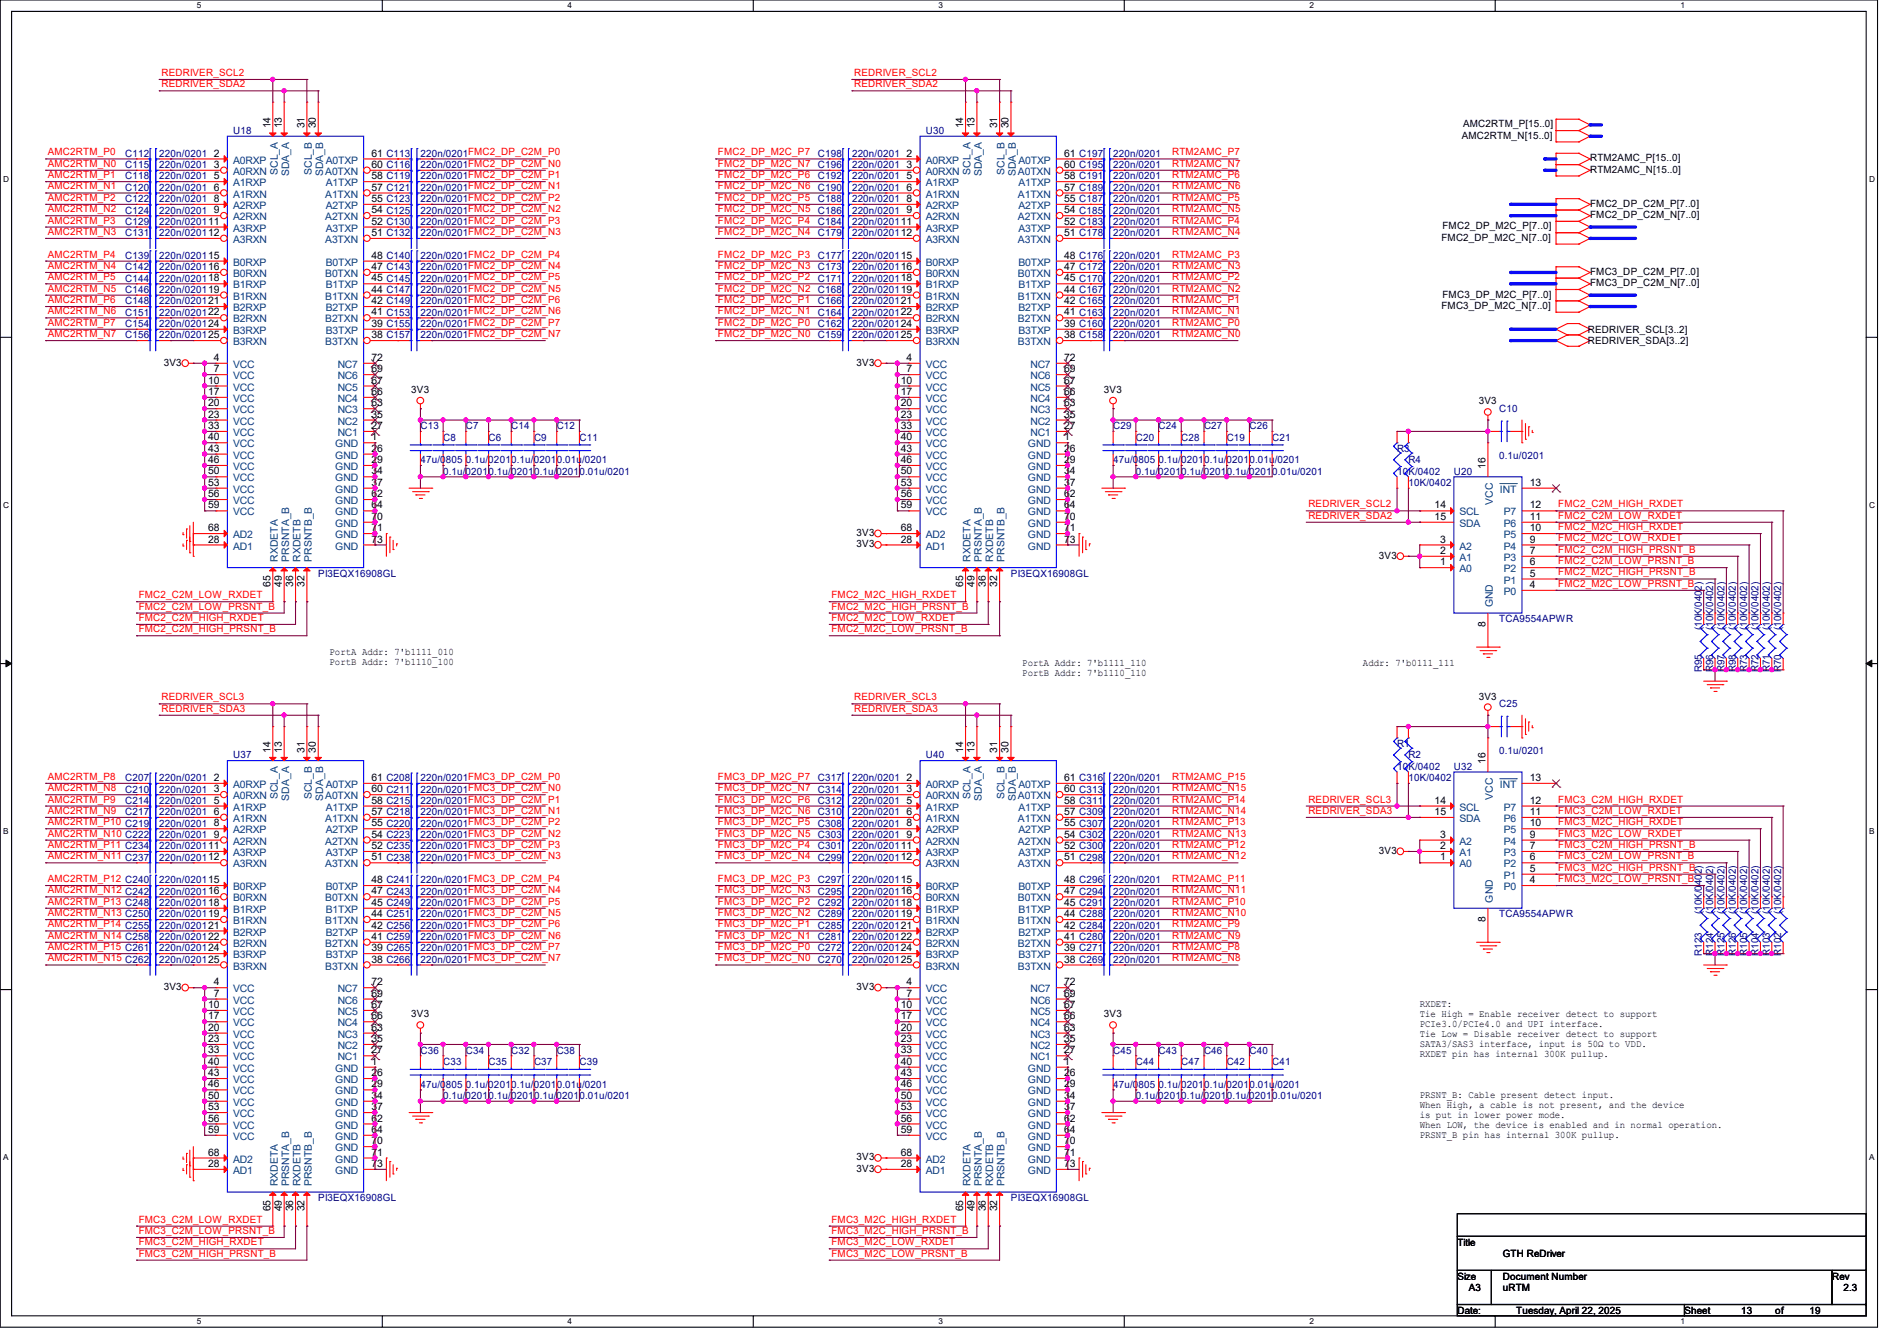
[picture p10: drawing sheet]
<svg xmlns="http://www.w3.org/2000/svg" width="297mm" height="210mm" viewBox="0 0 297 210" stroke-linecap="round" stroke-linejoin="round" font-family="sans-serif">
<defs><g id="words">
<g font-size="1.6" fill="#f00">
<text x="25.3" y="11.9">REDRIVER_SCL2</text>
<text x="133.7" y="11.9">REDRIVER_SCL2</text>
<text x="25.3" y="13.7">REDRIVER_SDA2</text>
<text x="133.7" y="13.7">REDRIVER_SDA2</text>
<text x="7.5" y="24.3">AMC2RTM_P0</text>
<text x="7.5" y="26.1">AMC2RTM_N0</text>
<text x="7.5" y="29.7">AMC2RTM_N1</text>
<text x="7.5" y="27.9">AMC2RTM_P1</text>
<text x="112.4" y="29.7">FMC2_DP_M2C_N6</text>
<text x="112.4" y="27.9">FMC2_DP_M2C_P6</text>
<text x="112.4" y="26.1">FMC2_DP_M2C_N7</text>
<text x="112.4" y="24.3">FMC2_DP_M2C_P7</text>
<text x="183.5" y="29.7">RTM2AMC_N6</text>
<text x="183.5" y="27.9">RTM2AMC_P6</text>
<text x="183.5" y="26.1">RTM2AMC_N7</text>
<text x="183.5" y="24.3">RTM2AMC_P7</text>
<text x="7.5" y="33.2">AMC2RTM_N2</text>
<text x="7.5" y="31.5">AMC2RTM_P2</text>
<text x="7.5" y="35">AMC2RTM_P3</text>
<text x="112.4" y="35">FMC2_DP_M2C_P4</text>
<text x="112.4" y="33.2">FMC2_DP_M2C_N5</text>
<text x="112.4" y="31.5">FMC2_DP_M2C_P5</text>
<text x="183.5" y="35">RTM2AMC_P4</text>
<text x="183.5" y="33.2">RTM2AMC_N5</text>
<text x="183.5" y="31.5">RTM2AMC_P5</text>
<text x="7.5" y="36.8">AMC2RTM_N3</text>
<text x="7.5" y="40.3">AMC2RTM_P4</text>
<text x="112.4" y="40.3">FMC2_DP_M2C_P3</text>
<text x="112.4" y="36.8">FMC2_DP_M2C_N4</text>
<text x="183.5" y="40.3">RTM2AMC_P3</text>
<text x="183.5" y="36.8">RTM2AMC_N4</text>
<text x="7.5" y="42.1">AMC2RTM_N4</text>
<text x="7.5" y="45.7">AMC2RTM_N5</text>
<text x="7.5" y="43.9">AMC2RTM_P5</text>
<text x="7.5" y="47.5">AMC2RTM_P6</text>
<text x="112.4" y="47.5">FMC2_DP_M2C_P1</text>
<text x="112.4" y="45.7">FMC2_DP_M2C_N2</text>
<text x="112.4" y="43.9">FMC2_DP_M2C_P2</text>
<text x="112.4" y="42.1">FMC2_DP_M2C_N3</text>
<text x="183.5" y="47.5">RTM2AMC_P1</text>
<text x="183.5" y="45.7">RTM2AMC_N2</text>
<text x="183.5" y="43.9">RTM2AMC_P2</text>
<text x="183.5" y="42.1">RTM2AMC_N3</text>
<text x="7.5" y="49.2">AMC2RTM_N6</text>
<text x="7.5" y="52.8">AMC2RTM_N7</text>
<text x="7.5" y="51">AMC2RTM_P7</text>
<text x="112.4" y="51">FMC2_DP_M2C_P0</text>
<text x="112.4" y="52.8">FMC2_DP_M2C_N0</text>
<text x="112.4" y="49.2">FMC2_DP_M2C_N1</text>
<text x="183.5" y="51">RTM2AMC_P0</text>
<text x="183.5" y="52.8">RTM2AMC_N0</text>
<text x="183.5" y="49.2">RTM2AMC_N1</text>
<text x="204.8" y="79.5">REDRIVER_SCL2</text>
<text x="204.8" y="81.2">REDRIVER_SDA2</text>
<text x="244" y="83">FMC2_M2C_HIGH_RXDET</text>
<text x="244" y="81.2">FMC2_C2M_LOW_RXDET</text>
<text x="244" y="79.5">FMC2_C2M_HIGH_RXDET</text>
<text x="244" y="84.8">FMC2_M2C_LOW_RXDET</text>
<text x="244" y="86.6">FMC2_C2M_HIGH_PRSNT_B</text>
<text x="244" y="88.3">FMC2_C2M_LOW_PRSNT_B</text>
<text x="21.7" y="93.7">FMC2_C2M_LOW_RXDET</text>
<text x="21.7" y="95.5">FMC2_C2M_LOW_PRSNT_B</text>
<text x="130.2" y="93.7">FMC2_M2C_HIGH_RXDET</text>
<text x="130.2" y="95.5">FMC2_M2C_HIGH_PRSNT_B</text>
<text x="244" y="91.9">FMC2_M2C_LOW_PRSNT_B</text>
<text x="244" y="90.1">FMC2_M2C_HIGH_PRSNT_B</text>
<text x="21.7" y="97.2">FMC2_C2M_HIGH_RXDET</text>
<text x="21.7" y="99">FMC2_C2M_HIGH_PRSNT_B</text>
<text x="130.2" y="97.2">FMC2_M2C_LOW_RXDET</text>
<text x="130.2" y="99">FMC2_M2C_LOW_PRSNT_B</text>
<text x="25.3" y="109.7">REDRIVER_SCL3</text>
<text x="25.3" y="111.5">REDRIVER_SDA3</text>
<text x="133.7" y="109.7">REDRIVER_SCL3</text>
<text x="133.7" y="111.5">REDRIVER_SDA3</text>
<text x="7.5" y="123.9">AMC2RTM_N8</text>
<text x="7.5" y="122.1">AMC2RTM_P8</text>
<text x="7.5" y="125.7">AMC2RTM_P9</text>
<text x="112.4" y="125.7">FMC3_DP_M2C_P6</text>
<text x="112.4" y="123.9">FMC3_DP_M2C_N7</text>
<text x="112.4" y="122.1">FMC3_DP_M2C_P7</text>
<text x="183.5" y="125.7">RTM2AMC_P14</text>
<text x="183.5" y="123.9">RTM2AMC_N15</text>
<text x="183.5" y="122.1">RTM2AMC_P15</text>
<text x="204.8" y="125.7">REDRIVER_SCL3</text>
<text x="244" y="125.7">FMC3_C2M_HIGH_RXDET</text>
<text x="7.5" y="127.5">AMC2RTM_N9</text>
<text x="7.5" y="131">AMC2RTM_N10 C222</text>
<text x="7.5" y="129.2">AMC2RTM_P10 C219</text>
<text x="112.4" y="131">FMC3_DP_M2C_N5</text>
<text x="112.4" y="129.2">FMC3_DP_M2C_P5</text>
<text x="112.4" y="127.5">FMC3_DP_M2C_N6</text>
<text x="183.5" y="131">RTM2AMC_N13</text>
<text x="183.5" y="129.2">RTM2AMC_P13</text>
<text x="183.5" y="127.5">RTM2AMC_N14</text>
<text x="204.8" y="127.5">REDRIVER_SDA3</text>
<text x="244" y="129.2">FMC3_M2C_HIGH_RXDET</text>
<text x="244" y="131">FMC3_M2C_LOW_RXDET</text>
<text x="244" y="127.5">FMC3_C2M_LOW_RXDET</text>
<text x="7.5" y="134.6">AMC2RTM_N11 C237</text>
<text x="7.5" y="132.8">AMC2RTM_P11 C234</text>
<text x="112.4" y="134.6">FMC3_DP_M2C_N4</text>
<text x="112.4" y="132.8">FMC3_DP_M2C_P4</text>
<text x="183.5" y="134.6">RTM2AMC_N12</text>
<text x="183.5" y="132.8">RTM2AMC_P12</text>
<text x="244" y="136.4">FMC3_M2C_HIGH_PRSNT_B</text>
<text x="244" y="132.8">FMC3_C2M_HIGH_PRSNT_B</text>
<text x="244" y="134.6">FMC3_C2M_LOW_PRSNT_B</text>
<text x="7.5" y="139.9">AMC2RTM_N12 C242</text>
<text x="7.5" y="138.1">AMC2RTM_P12 C240</text>
<text x="7.5" y="143.5">AMC2RTM_N13 C250</text>
<text x="7.5" y="141.7">AMC2RTM_P13 C248</text>
<text x="112.4" y="143.5">FMC3_DP_M2C_N2</text>
<text x="112.4" y="141.7">FMC3_DP_M2C_P2</text>
<text x="112.4" y="139.9">FMC3_DP_M2C_N3</text>
<text x="112.4" y="138.1">FMC3_DP_M2C_P3</text>
<text x="183.5" y="143.5">RTM2AMC_N10</text>
<text x="183.5" y="141.7">RTM2AMC_P10</text>
<text x="183.5" y="139.9">RTM2AMC_N11</text>
<text x="183.5" y="138.1">RTM2AMC_P11</text>
<text x="244" y="138.1">FMC3_M2C_LOW_PRSNT_B</text>
<text x="7.5" y="147">AMC2RTM_N14 C258</text>
<text x="7.5" y="145.2">AMC2RTM_P14 C255</text>
<text x="7.5" y="148.8">AMC2RTM_P15 C261</text>
<text x="112.4" y="148.8">FMC3_DP_M2C_P0</text>
<text x="112.4" y="147">FMC3_DP_M2C_N1</text>
<text x="112.4" y="145.2">FMC3_DP_M2C_P1</text>
<text x="183.5" y="148.8">RTM2AMC_P8</text>
<text x="183.5" y="145.2">RTM2AMC_P9</text>
<text x="183.5" y="147">RTM2AMC_N9</text>
<text x="7.5" y="150.6">AMC2RTM_N15 C262</text>
<text x="112.4" y="150.6">FMC3_DP_M2C_N0</text>
<text x="183.5" y="150.6">RTM2AMC_N8</text>
<text x="21.7" y="191.5">FMC3_C2M_LOW_RXDET</text>
<text x="130.2" y="191.5">FMC3_M2C_HIGH_RXDET</text>
<text x="21.7" y="193.2">FMC3_C2M_LOW_PRSNT_B</text>
<text x="21.7" y="195">FMC3_C2M_HIGH_RXDET</text>
<text x="21.7" y="196.8">FMC3_C2M_HIGH_PRSNT_B</text>
<text x="130.2" y="196.8">FMC3_M2C_LOW_PRSNT_B</text>
<text x="130.2" y="195">FMC3_M2C_LOW_RXDET</text>
<text x="130.2" y="193.2">FMC3_M2C_HIGH_PRSNT_B</text>
</g>
<g font-size="1.6" fill="#000080">
<text x="36.5" y="21">U18</text>
<text x="144.9" y="21">U30</text>
<text x="19.6" y="29.9">C120</text>
<text x="19.6" y="28.1">C118</text>
<text x="19.6" y="24.6">C112</text>
<text x="19.6" y="26.3">C115</text>
<text x="24.9" y="29.9">220n/0201</text>
<text x="24.9" y="28.1">220n/0201</text>
<text x="24.9" y="24.6">220n/0201</text>
<text x="24.9" y="26.3">220n/0201</text>
<text x="65.8" y="24.6">220n/0201FMC2_DP_C2M_P0</text>
<text x="65.8" y="26.3">220n/0201FMC2_DP_C2M_N0</text>
<text x="65.8" y="29.9">220n/0201FMC2_DP_C2M_N1</text>
<text x="65.8" y="28.1">220n/0201FMC2_DP_C2M_P1</text>
<text x="128.1" y="24.6">C198</text>
<text x="128.1" y="28.1">C192</text>
<text x="128.1" y="26.3">C196</text>
<text x="128.1" y="29.9">C190</text>
<text x="133.4" y="24.6">220n/0201</text>
<text x="133.4" y="28.1">220n/0201</text>
<text x="133.4" y="26.3">220n/0201</text>
<text x="133.4" y="29.9">220n/0201</text>
<text x="174.3" y="28.1">220n/0201</text>
<text x="174.3" y="24.6">220n/0201</text>
<text x="174.3" y="29.9">220n/0201</text>
<text x="174.3" y="26.3">220n/0201</text>
<text x="19.6" y="33.4">C124</text>
<text x="19.6" y="35.2">C129</text>
<text x="19.6" y="31.7">C122</text>
<text x="24.9" y="33.4">220n/0201</text>
<text x="24.9" y="35.2">220n/020111</text>
<text x="24.9" y="31.7">220n/0201</text>
<text x="65.8" y="35.2">220n/0201FMC2_DP_C2M_P3</text>
<text x="65.8" y="31.7">220n/0201FMC2_DP_C2M_P2</text>
<text x="65.8" y="33.4">220n/0201FMC2_DP_C2M_N2</text>
<text x="128.1" y="33.4">C186</text>
<text x="128.1" y="35.2">C184</text>
<text x="128.1" y="31.7">C188</text>
<text x="133.4" y="33.4">220n/0201</text>
<text x="133.4" y="35.2">220n/020111</text>
<text x="133.4" y="31.7">220n/0201</text>
<text x="174.3" y="35.2">220n/0201</text>
<text x="174.3" y="31.7">220n/0201</text>
<text x="174.3" y="33.4">220n/0201</text>
<text x="19.6" y="40.6">C139</text>
<text x="19.6" y="37">C131</text>
<text x="24.9" y="40.6">220n/020115</text>
<text x="24.9" y="37">220n/020112</text>
<text x="65.8" y="37">220n/0201FMC2_DP_C2M_N3</text>
<text x="65.8" y="40.6">220n/0201FMC2_DP_C2M_P4</text>
<text x="128.1" y="40.6">C177</text>
<text x="128.1" y="37">C179</text>
<text x="133.4" y="40.6">220n/020115</text>
<text x="133.4" y="37">220n/020112</text>
<text x="174.3" y="37">220n/0201</text>
<text x="174.3" y="40.6">220n/0201</text>
<text x="19.6" y="45.9">C146</text>
<text x="19.6" y="44.1">C144</text>
<text x="19.6" y="42.3">C142</text>
<text x="19.6" y="47.7">C148</text>
<text x="24.9" y="45.9">220n/020119</text>
<text x="24.9" y="44.1">220n/020118</text>
<text x="24.9" y="42.3">220n/020116</text>
<text x="24.9" y="47.7">220n/020121</text>
<text x="65.8" y="44.1">220n/0201FMC2_DP_C2M_P5</text>
<text x="65.8" y="42.3">220n/0201FMC2_DP_C2M_N4</text>
<text x="65.8" y="47.7">220n/0201FMC2_DP_C2M_P6</text>
<text x="65.8" y="45.9">220n/0201FMC2_DP_C2M_N5</text>
<text x="128.1" y="45.9">C168</text>
<text x="128.1" y="47.7">C166</text>
<text x="128.1" y="44.1">C171</text>
<text x="128.1" y="42.3">C173</text>
<text x="133.4" y="45.9">220n/020119</text>
<text x="133.4" y="47.7">220n/020121</text>
<text x="133.4" y="44.1">220n/020118</text>
<text x="133.4" y="42.3">220n/020116</text>
<text x="174.3" y="47.7">220n/0201</text>
<text x="174.3" y="42.3">220n/0201</text>
<text x="174.3" y="45.9">220n/0201</text>
<text x="174.3" y="44.1">220n/0201</text>
<text x="19.6" y="53">C156</text>
<text x="19.6" y="51.2">C154</text>
<text x="19.6" y="49.4">C151</text>
<text x="24.9" y="53">220n/020125</text>
<text x="24.9" y="51.2">220n/020124</text>
<text x="24.9" y="49.4">220n/020122</text>
<text x="65.8" y="51.2">220n/0201FMC2_DP_C2M_P7</text>
<text x="65.8" y="49.4">220n/0201FMC2_DP_C2M_N6</text>
<text x="65.8" y="53">220n/0201FMC2_DP_C2M_N7</text>
<text x="128.1" y="51.2">C162</text>
<text x="128.1" y="49.4">C164</text>
<text x="128.1" y="53">C159</text>
<text x="133.4" y="51.2">220n/020124</text>
<text x="133.4" y="49.4">220n/020122</text>
<text x="133.4" y="53">220n/020125</text>
<text x="174.3" y="51.2">220n/0201</text>
<text x="174.3" y="53">220n/0201</text>
<text x="174.3" y="49.4">220n/0201</text>
<text x="234.7" y="64.6">C10</text>
<text x="65.8" y="67.2">C13</text>
<text x="69.4" y="69">C8</text>
<text x="72.9" y="67.2">C7</text>
<text x="76.5" y="69">C6</text>
<text x="80.1" y="67.2">C14</text>
<text x="83.6" y="69">C9</text>
<text x="87.2" y="67.2">C12</text>
<text x="90.7" y="69">C11</text>
<text x="174.3" y="67.2">C29</text>
<text x="177.8" y="69">C20</text>
<text x="181.4" y="67.2">C24</text>
<text x="185" y="69">C28</text>
<text x="188.5" y="67.2">C27</text>
<text x="192.1" y="69">C19</text>
<text x="195.6" y="67.2">C26</text>
<text x="199.2" y="69">C21</text>
<text x="218.7" y="70.8">R3</text>
<text x="234.7" y="71.8">0.1u/0201</text>
<text x="65.8" y="72.6">47u/0805</text>
<text x="69.4" y="74.3">0.1u/02010.1u/02010.1u/02010.01u/0201</text>
<text x="72.9" y="72.6">0.1u/02010.1u/02010.01u/0201</text>
<text x="174.3" y="72.6">47u/0805</text>
<text x="177.8" y="74.3">0.1u/02010.1u/02010.1u/02010.01u/0201</text>
<text x="181.4" y="72.6">0.1u/02010.1u/02010.01u/0201</text>
<text x="218.7" y="74.3">10K/0402</text>
<text x="220.5" y="72.6">R4</text>
<text x="220.5" y="76.1">10K/0402</text>
<text x="227.6" y="74.3">U20</text>
<text x="49.8" y="90.3">PI3EQX16908GL</text>
<text x="158.3" y="90.3">PI3EQX16908GL</text>
<text x="234.7" y="97.4">TCA9554APWR</text>
<text x="266.4" y="98.7" transform="rotate(-90 266.4 98.7)">(10K/0402)</text>
<text x="268.2" y="98.7" transform="rotate(-90 268.2 98.7)">(10K/0402)</text>
<text x="270" y="98.7" transform="rotate(-90 270 98.7)">(10K/0402)</text>
<text x="271.8" y="98.7" transform="rotate(-90 271.8 98.7)">(10K/0402)</text>
<text x="273.6" y="98.7" transform="rotate(-90 273.6 98.7)">(10K/0402)</text>
<text x="275.3" y="98.7" transform="rotate(-90 275.3 98.7)">(10K/0402)</text>
<text x="277.1" y="98.7" transform="rotate(-90 277.1 98.7)">(10K/0402)</text>
<text x="278.9" y="98.7" transform="rotate(-90 278.9 98.7)">(10K/0402)</text>
<text x="266.4" y="105.2" transform="rotate(-90 266.4 105.2)">R95</text>
<text x="268.2" y="105.2" transform="rotate(-90 268.2 105.2)">R96</text>
<text x="270" y="105.2" transform="rotate(-90 270 105.2)">R97</text>
<text x="271.8" y="105.2" transform="rotate(-90 271.8 105.2)">R98</text>
<text x="273.6" y="105.2" transform="rotate(-90 273.6 105.2)">R73</text>
<text x="275.3" y="105.2" transform="rotate(-90 275.3 105.2)">R72</text>
<text x="277.1" y="105.2" transform="rotate(-90 277.1 105.2)">R71</text>
<text x="278.9" y="105.2" transform="rotate(-90 278.9 105.2)">R70</text>
<text x="234.7" y="110.8">C25</text>
<text x="36.5" y="118.8">U37</text>
<text x="144.9" y="118.8">U40</text>
<text x="218.7" y="117">R1</text>
<text x="220.5" y="118.8">R2</text>
<text x="234.7" y="118.1">0.1u/0201</text>
<text x="19.6" y="124.1">C210</text>
<text x="19.6" y="125.9">C214</text>
<text x="19.6" y="122.3">C207</text>
<text x="24.9" y="124.1">220n/0201</text>
<text x="24.9" y="125.9">220n/0201</text>
<text x="24.9" y="122.3">220n/0201</text>
<text x="65.8" y="124.1">220n/0201FMC3_DP_C2M_N0</text>
<text x="65.8" y="125.9">220n/0201FMC3_DP_C2M_P1</text>
<text x="65.8" y="122.3">220n/0201FMC3_DP_C2M_P0</text>
<text x="128.1" y="125.9">C312</text>
<text x="128.1" y="124.1">C314</text>
<text x="128.1" y="122.3">C317</text>
<text x="133.4" y="125.9">220n/0201</text>
<text x="133.4" y="124.1">220n/0201</text>
<text x="133.4" y="122.3">220n/0201</text>
<text x="174.3" y="124.1">220n/0201</text>
<text x="174.3" y="125.9">220n/0201</text>
<text x="174.3" y="122.3">220n/0201</text>
<text x="218.7" y="120.6">10K/0402</text>
<text x="220.5" y="122.3">10K/0402</text>
<text x="227.6" y="120.6">U32</text>
<text x="19.6" y="127.7">C217</text>
<text x="24.9" y="129.5">220n/0201</text>
<text x="24.9" y="127.7">220n/0201</text>
<text x="24.9" y="131.2">220n/0201</text>
<text x="65.8" y="127.7">220n/0201FMC3_DP_C2M_N1</text>
<text x="65.8" y="131.2">220n/0201FMC3_DP_C2M_N2</text>
<text x="65.8" y="129.5">220n/0201FMC3_DP_C2M_P2</text>
<text x="128.1" y="127.7">C310</text>
<text x="128.1" y="129.5">C308</text>
<text x="128.1" y="131.2">C303</text>
<text x="133.4" y="127.7">220n/0201</text>
<text x="133.4" y="129.5">220n/0201</text>
<text x="133.4" y="131.2">220n/0201</text>
<text x="174.3" y="129.5">220n/0201</text>
<text x="174.3" y="131.2">220n/0201</text>
<text x="174.3" y="127.7">220n/0201</text>
<text x="24.9" y="133">220n/020111</text>
<text x="24.9" y="134.8">220n/020112</text>
<text x="65.8" y="133">220n/0201FMC3_DP_C2M_P3</text>
<text x="65.8" y="134.8">220n/0201FMC3_DP_C2M_N3</text>
<text x="128.1" y="133">C301</text>
<text x="128.1" y="134.8">C299</text>
<text x="133.4" y="133">220n/020111</text>
<text x="133.4" y="134.8">220n/020112</text>
<text x="174.3" y="134.8">220n/0201</text>
<text x="174.3" y="133">220n/0201</text>
<text x="24.9" y="143.7">220n/020119</text>
<text x="24.9" y="138.3">220n/020115</text>
<text x="24.9" y="141.9">220n/020118</text>
<text x="24.9" y="140.1">220n/020116</text>
<text x="65.8" y="140.1">220n/0201FMC3_DP_C2M_N4</text>
<text x="65.8" y="143.7">220n/0201FMC3_DP_C2M_N5</text>
<text x="65.8" y="141.9">220n/0201FMC3_DP_C2M_P5</text>
<text x="65.8" y="138.3">220n/0201FMC3_DP_C2M_P4</text>
<text x="128.1" y="140.1">C295</text>
<text x="128.1" y="143.7">C289</text>
<text x="128.1" y="138.3">C297</text>
<text x="128.1" y="141.9">C292</text>
<text x="133.4" y="140.1">220n/020116</text>
<text x="133.4" y="143.7">220n/020119</text>
<text x="133.4" y="138.3">220n/020115</text>
<text x="133.4" y="141.9">220n/020118</text>
<text x="174.3" y="143.7">220n/0201</text>
<text x="174.3" y="140.1">220n/0201</text>
<text x="174.3" y="138.3">220n/0201</text>
<text x="174.3" y="141.9">220n/0201</text>
<text x="234.7" y="143.7">TCA9554APWR</text>
<text x="266.4" y="143.1" transform="rotate(-90 266.4 143.1)">(10K/0402)</text>
<text x="268.2" y="143.1" transform="rotate(-90 268.2 143.1)">(10K/0402)</text>
<text x="270" y="143.1" transform="rotate(-90 270 143.1)">(10K/0402)</text>
<text x="271.8" y="143.1" transform="rotate(-90 271.8 143.1)">(10K/0402)</text>
<text x="273.6" y="143.1" transform="rotate(-90 273.6 143.1)">(10K/0402)</text>
<text x="275.3" y="143.1" transform="rotate(-90 275.3 143.1)">(10K/0402)</text>
<text x="277.1" y="143.1" transform="rotate(-90 277.1 143.1)">(10K/0402)</text>
<text x="278.9" y="143.1" transform="rotate(-90 278.9 143.1)">(10K/0402)</text>
<text x="24.9" y="147.2">220n/020122</text>
<text x="24.9" y="145.5">220n/020121</text>
<text x="24.9" y="149">220n/020124</text>
<text x="65.8" y="147.2">220n/0201FMC3_DP_C2M_N6</text>
<text x="65.8" y="149">220n/0201FMC3_DP_C2M_P7</text>
<text x="65.8" y="145.5">220n/0201FMC3_DP_C2M_P6</text>
<text x="128.1" y="149">C272</text>
<text x="128.1" y="147.2">C281</text>
<text x="128.1" y="145.5">C285</text>
<text x="133.4" y="149">220n/020124</text>
<text x="133.4" y="147.2">220n/020122</text>
<text x="133.4" y="145.5">220n/020121</text>
<text x="174.3" y="145.5">220n/0201</text>
<text x="174.3" y="149">220n/0201</text>
<text x="174.3" y="147.2">220n/0201</text>
<text x="266.4" y="149.7" transform="rotate(-90 266.4 149.7)">R123</text>
<text x="268.2" y="149.7" transform="rotate(-90 268.2 149.7)">R124</text>
<text x="270" y="149.7" transform="rotate(-90 270 149.7)">R125</text>
<text x="271.8" y="149.7" transform="rotate(-90 271.8 149.7)">R126</text>
<text x="273.6" y="149.7" transform="rotate(-90 273.6 149.7)">R105</text>
<text x="275.3" y="149.7" transform="rotate(-90 275.3 149.7)">R104</text>
<text x="277.1" y="149.7" transform="rotate(-90 277.1 149.7)">R103</text>
<text x="278.9" y="149.7" transform="rotate(-90 278.9 149.7)">R102</text>
<text x="24.9" y="150.8">220n/020125</text>
<text x="65.8" y="150.8">220n/0201FMC3_DP_C2M_N7</text>
<text x="128.1" y="150.8">C270</text>
<text x="133.4" y="150.8">220n/020125</text>
<text x="174.3" y="150.8">220n/0201</text>
<text x="65.8" y="165">C36</text>
<text x="69.4" y="166.8">C33</text>
<text x="72.9" y="165">C34</text>
<text x="76.5" y="166.8">C35</text>
<text x="80.1" y="165">C32</text>
<text x="83.6" y="166.8">C37</text>
<text x="87.2" y="165">C38</text>
<text x="90.7" y="166.8">C39</text>
<text x="174.3" y="165">C45</text>
<text x="177.8" y="166.8">C44</text>
<text x="181.4" y="165">C43</text>
<text x="185" y="166.8">C47</text>
<text x="188.5" y="165">C46</text>
<text x="192.1" y="166.8">C42</text>
<text x="195.6" y="165">C40</text>
<text x="199.2" y="166.8">C41</text>
<text x="65.8" y="170.3">47u/0805</text>
<text x="69.4" y="172.1">0.1u/02010.1u/02010.1u/02010.01u/0201</text>
<text x="72.9" y="170.3">0.1u/02010.1u/02010.01u/0201</text>
<text x="174.3" y="170.3">47u/0805</text>
<text x="177.8" y="172.1">0.1u/02010.1u/02010.1u/02010.01u/0201</text>
<text x="181.4" y="170.3">0.1u/02010.1u/02010.01u/0201</text>
<text x="49.8" y="188.1">PI3EQX16908GL</text>
<text x="158.3" y="188.1">PI3EQX16908GL</text>
</g>
<g font-size="1.6">
<text x="42.3" y="20.1" transform="rotate(-90 42.3 20.1)">14</text>
<text x="44.1" y="20.1" transform="rotate(-90 44.1 20.1)">13</text>
<text x="47.7" y="20.1" transform="rotate(-90 47.7 20.1)">31</text>
<text x="49.4" y="20.1" transform="rotate(-90 49.4 20.1)">30</text>
<text x="150.8" y="20.1" transform="rotate(-90 150.8 20.1)">14</text>
<text x="152.6" y="20.1" transform="rotate(-90 152.6 20.1)">13</text>
<text x="156.1" y="20.1" transform="rotate(-90 156.1 20.1)">31</text>
<text x="157.9" y="20.1" transform="rotate(-90 157.9 20.1)">30</text>
<text x="228.9" y="21.7">AMC2RTM_N[15..0]</text>
<text x="229.1" y="19.9">AMC2RTM_P[15..0]</text>
<text x="33.5" y="24.5">2</text>
<text x="33.5" y="26.3">3</text>
<text x="33.5" y="28.1">5</text>
<text x="33.5" y="29.8">6</text>
<text x="58.2" y="24.5">61 C113</text>
<text x="58.2" y="26.3">60 C116</text>
<text x="58.2" y="28.1">58 C119</text>
<text x="58.2" y="29.8">57 C121</text>
<text x="141.9" y="24.5">2</text>
<text x="141.9" y="26.3">3</text>
<text x="141.9" y="28.1">5</text>
<text x="141.9" y="29.8">6</text>
<text x="166.6" y="24.5">61 C197</text>
<text x="166.6" y="26.3">60 C195</text>
<text x="166.6" y="28.1">58 C191</text>
<text x="166.6" y="29.8">57 C189</text>
<text x="249" y="27.1">RTM2AMC_N[15..0]</text>
<text x="249" y="25.3">RTM2AMC_P[15..0]</text>
<text x="33.5" y="31.6">8</text>
<text x="33.5" y="33.4">9</text>
<text x="58.2" y="31.6">55 C123</text>
<text x="58.2" y="33.4">54 C125</text>
<text x="58.2" y="35.2">52 C130</text>
<text x="141.9" y="31.6">8</text>
<text x="141.9" y="33.4">9</text>
<text x="166.6" y="31.6">55 C187</text>
<text x="166.6" y="33.4">54 C185</text>
<text x="166.6" y="35.2">52 C183</text>
<text x="225.8" y="35.9">FMC2_DP_M2C_P[7..0]</text>
<text x="249" y="34.2">FMC2_DP_C2M_N[7..0]</text>
<text x="249" y="32.4">FMC2_DP_C2M_P[7..0]</text>
<text x="58.2" y="40.5">48 C140</text>
<text x="58.2" y="37">51 C132</text>
<text x="166.6" y="40.5">48 C176</text>
<text x="166.6" y="37">51 C178</text>
<text x="225.7" y="37.7">FMC2_DP_M2C_N[7..0]</text>
<text x="58.2" y="42.3">47 C143</text>
<text x="58.2" y="44.1">45 C145</text>
<text x="58.2" y="45.8">44 C147</text>
<text x="58.2" y="47.6">42 C149</text>
<text x="166.6" y="42.3">47 C172</text>
<text x="166.6" y="44.1">45 C170</text>
<text x="166.6" y="45.8">44 C167</text>
<text x="166.6" y="47.6">42 C165</text>
<text x="225.8" y="46.6">FMC3_DP_M2C_P[7..0]</text>
<text x="249" y="44.8">FMC3_DP_C2M_N[7..0]</text>
<text x="249" y="43.1">FMC3_DP_C2M_P[7..0]</text>
<text x="58.2" y="49.4">41 C153</text>
<text x="58.2" y="51.2">39 C155</text>
<text x="58.2" y="53">38 C157</text>
<text x="166.6" y="49.4">41 C163</text>
<text x="166.6" y="51.2">39 C160</text>
<text x="166.6" y="53">38 C158</text>
<text x="225.7" y="48.4">FMC3_DP_M2C_N[7..0]</text>
<text x="248.6" y="52.1">REDRIVER_SCL[3..2]</text>
<text x="248.6" y="53.9">REDRIVER_SDA[3..2]</text>
<text x="25.7" y="57.3">3V3</text>
<text x="33.5" y="56.5">4</text>
<text x="33.5" y="58.3">7</text>
<text x="58.2" y="58.3">69</text>
<text x="58.2" y="56.5">72</text>
<text x="134.1" y="57.3">3V3</text>
<text x="141.9" y="56.5">4</text>
<text x="141.9" y="58.3">7</text>
<text x="166.6" y="58.3">69</text>
<text x="166.6" y="56.5">72</text>
<text x="32.6" y="60.1">10</text>
<text x="32.6" y="61.8">17</text>
<text x="32.6" y="63.6">20</text>
<text x="32.6" y="65.4">23</text>
<text x="58.2" y="65.4">35</text>
<text x="58.2" y="63.6">63</text>
<text x="58.2" y="61.8">66</text>
<text x="58.2" y="60.1">67</text>
<text x="64.4" y="61.6">3V3</text>
<text x="141.1" y="60.1">10</text>
<text x="141.1" y="61.8">17</text>
<text x="141.1" y="63.6">20</text>
<text x="141.1" y="65.4">23</text>
<text x="166.6" y="65.4">35</text>
<text x="166.6" y="63.6">63</text>
<text x="166.6" y="61.8">66</text>
<text x="166.6" y="60.1">67</text>
<text x="172.8" y="61.6">3V3</text>
<text x="231.5" y="63.3">3V3</text>
<text x="32.6" y="67.2">33</text>
<text x="32.6" y="69">40</text>
<text x="32.6" y="70.7">43</text>
<text x="58.2" y="69">1</text>
<text x="58.2" y="70.7">26</text>
<text x="58.2" y="67.2">27</text>
<text x="141.1" y="67.2">33</text>
<text x="141.1" y="69">40</text>
<text x="141.1" y="70.7">43</text>
<text x="166.6" y="69">1</text>
<text x="166.6" y="70.7">26</text>
<text x="166.6" y="67.2">27</text>
<text x="32.6" y="72.5">46</text>
<text x="32.6" y="74.3">50</text>
<text x="32.6" y="76.1">53</text>
<text x="32.6" y="77.9">56</text>
<text x="58.2" y="72.5">29</text>
<text x="58.2" y="74.3">34</text>
<text x="58.2" y="76.1">37</text>
<text x="58.2" y="77.9">62</text>
<text x="141.1" y="72.5">46</text>
<text x="141.1" y="74.3">50</text>
<text x="141.1" y="76.1">53</text>
<text x="141.1" y="77.9">56</text>
<text x="166.6" y="72.5">29</text>
<text x="166.6" y="74.3">34</text>
<text x="166.6" y="76.1">37</text>
<text x="166.6" y="77.9">62</text>
<text x="232.6" y="73.4" transform="rotate(-90 232.6 73.4)">16</text>
<text x="239.5" y="76.1">13</text>
<text x="32.6" y="79.6">59</text>
<text x="32.6" y="83.2">68</text>
<text x="58.2" y="79.6">64</text>
<text x="58.2" y="81.4">70</text>
<text x="58.2" y="83.2">71</text>
<text x="134.1" y="83.9">3V3</text>
<text x="141.1" y="79.6">59</text>
<text x="141.1" y="83.2">68</text>
<text x="166.6" y="79.6">64</text>
<text x="166.6" y="81.4">70</text>
<text x="166.6" y="83.2">71</text>
<text x="224.6" y="79.6">14</text>
<text x="224.6" y="81.4">15</text>
<text x="239.5" y="83.2">10</text>
<text x="239.5" y="81.4">11</text>
<text x="239.5" y="79.6">12</text>
<text x="32.6" y="85">28</text>
<text x="58.2" y="85">73</text>
<text x="134.1" y="85.7">3V3</text>
<text x="141.1" y="85">28</text>
<text x="166.6" y="85">73</text>
<text x="215.9" y="87.5">3V3</text>
<text x="225.5" y="86.7">2</text>
<text x="225.5" y="85">3</text>
<text x="225.5" y="88.5">1</text>
<text x="239.5" y="88.5">6</text>
<text x="239.5" y="86.7">7</text>
<text x="239.5" y="85">9</text>
<text x="42.3" y="91.9" transform="rotate(-90 42.3 91.9)">65</text>
<text x="44.1" y="91.9" transform="rotate(-90 44.1 91.9)">49</text>
<text x="45.9" y="91.9" transform="rotate(-90 45.9 91.9)">36</text>
<text x="47.7" y="91.9" transform="rotate(-90 47.7 91.9)">32</text>
<text x="150.8" y="91.9" transform="rotate(-90 150.8 91.9)">65</text>
<text x="152.6" y="91.9" transform="rotate(-90 152.6 91.9)">49</text>
<text x="154.3" y="91.9" transform="rotate(-90 154.3 91.9)">36</text>
<text x="156.1" y="91.9" transform="rotate(-90 156.1 91.9)">32</text>
<text x="239.5" y="92.1">4</text>
<text x="239.5" y="90.3">5</text>
<text x="232.6" y="98.1" transform="rotate(-90 232.6 98.1)">8</text>
<text x="51.6" y="102.6">PortA Addr: 7'b1111_010</text>
<text x="51.6" y="104.1">PortB Addr: 7'b1110_100</text>
<text x="160.1" y="104.3">PortA Addr: 7'b1111_110</text>
<text x="160.1" y="105.9">PortB Addr: 7'b1110_110</text>
<text x="213.4" y="104.3">Addr: 7'b0111_111</text>
<text x="231.5" y="109.6">3V3</text>
<text x="42.3" y="117.9" transform="rotate(-90 42.3 117.9)">14</text>
<text x="44.1" y="117.9" transform="rotate(-90 44.1 117.9)">13</text>
<text x="47.7" y="117.9" transform="rotate(-90 47.7 117.9)">31</text>
<text x="49.4" y="117.9" transform="rotate(-90 49.4 117.9)">30</text>
<text x="150.8" y="117.9" transform="rotate(-90 150.8 117.9)">14</text>
<text x="152.6" y="117.9" transform="rotate(-90 152.6 117.9)">13</text>
<text x="156.1" y="117.9" transform="rotate(-90 156.1 117.9)">31</text>
<text x="157.9" y="117.9" transform="rotate(-90 157.9 117.9)">30</text>
<text x="232.6" y="119.7" transform="rotate(-90 232.6 119.7)">16</text>
<text x="33.5" y="122.3">2</text>
<text x="33.5" y="124.1">3</text>
<text x="33.5" y="125.9">5</text>
<text x="58.2" y="122.3">61 C208</text>
<text x="58.2" y="124.1">60 C211</text>
<text x="58.2" y="125.9">58 C215</text>
<text x="141.9" y="122.3">2</text>
<text x="141.9" y="124.1">3</text>
<text x="141.9" y="125.9">5</text>
<text x="166.6" y="122.3">61 C316</text>
<text x="166.6" y="124.1">60 C313</text>
<text x="166.6" y="125.9">58 C311</text>
<text x="224.6" y="125.9">14</text>
<text x="239.5" y="122.3">13</text>
<text x="239.5" y="125.9">12</text>
<text x="33.5" y="127.6">6</text>
<text x="33.5" y="129.4">8</text>
<text x="33.5" y="131.2">9</text>
<text x="58.2" y="127.6">57 C218</text>
<text x="58.2" y="129.4">55 C220</text>
<text x="58.2" y="131.2">54 C223</text>
<text x="141.9" y="127.6">6</text>
<text x="141.9" y="129.4">8</text>
<text x="141.9" y="131.2">9</text>
<text x="166.6" y="127.6">57 C309</text>
<text x="166.6" y="129.4">55 C307</text>
<text x="166.6" y="131.2">54 C302</text>
<text x="224.6" y="127.6">15</text>
<text x="225.5" y="131.2">3</text>
<text x="239.5" y="131.2">9</text>
<text x="239.5" y="129.4">10</text>
<text x="239.5" y="127.6">11</text>
<text x="58.2" y="133">52 C235</text>
<text x="58.2" y="134.7">51 C238</text>
<text x="166.6" y="133">52 C300</text>
<text x="166.6" y="134.7">51 C298</text>
<text x="215.9" y="133.7">3V3</text>
<text x="225.5" y="133">2</text>
<text x="225.5" y="134.7">1</text>
<text x="239.5" y="136.5">5</text>
<text x="239.5" y="134.7">6</text>
<text x="239.5" y="133">7</text>
<text x="58.2" y="138.3">48 C241</text>
<text x="58.2" y="140.1">47 C243</text>
<text x="58.2" y="141.9">45 C249</text>
<text x="58.2" y="143.6">44 C251</text>
<text x="166.6" y="138.3">48 C296</text>
<text x="166.6" y="140.1">47 C294</text>
<text x="166.6" y="141.9">45 C291</text>
<text x="166.6" y="143.6">44 C288</text>
<text x="239.5" y="138.3">4</text>
<text x="58.2" y="145.4">42 C256</text>
<text x="58.2" y="147.2">41 C259</text>
<text x="58.2" y="149">39 C265</text>
<text x="166.6" y="145.4">42 C284</text>
<text x="166.6" y="147.2">41 C280</text>
<text x="166.6" y="149">39 C271</text>
<text x="232.6" y="144.4" transform="rotate(-90 232.6 144.4)">8</text>
<text x="25.7" y="155.1">3V3</text>
<text x="33.5" y="154.3">4</text>
<text x="58.2" y="150.8">38 C266</text>
<text x="58.2" y="154.3">72</text>
<text x="134.1" y="155.1">3V3</text>
<text x="141.9" y="154.3">4</text>
<text x="166.6" y="150.8">38 C269</text>
<text x="166.6" y="154.3">72</text>
<text x="32.6" y="157.9">10</text>
<text x="32.6" y="159.6">17</text>
<text x="32.6" y="161.4">20</text>
<text x="33.5" y="156.1">7</text>
<text x="58.2" y="161.4">63</text>
<text x="58.2" y="159.6">66</text>
<text x="58.2" y="157.9">67</text>
<text x="58.2" y="156.1">69</text>
<text x="64.4" y="159.3">3V3</text>
<text x="141.1" y="157.9">10</text>
<text x="141.1" y="159.6">17</text>
<text x="141.1" y="161.4">20</text>
<text x="141.9" y="156.1">7</text>
<text x="166.6" y="161.4">63</text>
<text x="166.6" y="159.6">66</text>
<text x="166.6" y="157.9">67</text>
<text x="166.6" y="156.1">69</text>
<text x="172.8" y="159.3">3V3</text>
<text x="222.3" y="157.7">RXDET:</text>
<text x="222.3" y="159.3">Tie High = Enable receiver detect to support</text>
<text x="222.3" y="160.8">PCIe3.0/PCIe4.0 and UPI interface.</text>
<text x="32.6" y="163.2">23</text>
<text x="32.6" y="165">33</text>
<text x="32.6" y="166.8">40</text>
<text x="58.2" y="166.8">1</text>
<text x="58.2" y="165">27</text>
<text x="58.2" y="163.2">35</text>
<text x="141.1" y="163.2">23</text>
<text x="141.1" y="165">33</text>
<text x="141.1" y="166.8">40</text>
<text x="166.6" y="166.8">1</text>
<text x="166.6" y="165">27</text>
<text x="166.6" y="163.2">35</text>
<text x="222.3" y="162.4">Tie Low = Disable receiver detect to support</text>
<text x="222.3" y="164">SATA3/SAS3 interface, input is 50Ω to VDD.</text>
<text x="222.3" y="165.5">RXDET pin has internal 300K pullup.</text>
<text x="32.6" y="168.5">43</text>
<text x="32.6" y="170.3">46</text>
<text x="32.6" y="172.1">50</text>
<text x="32.6" y="173.9">53</text>
<text x="58.2" y="168.5">26</text>
<text x="58.2" y="170.3">29</text>
<text x="58.2" y="172.1">34</text>
<text x="58.2" y="173.9">37</text>
<text x="141.1" y="168.5">43</text>
<text x="141.1" y="170.3">46</text>
<text x="141.1" y="172.1">50</text>
<text x="141.1" y="173.9">53</text>
<text x="166.6" y="168.5">26</text>
<text x="166.6" y="170.3">29</text>
<text x="166.6" y="172.1">34</text>
<text x="166.6" y="173.9">37</text>
<text x="222.3" y="171.9">PRSNT_B: Cable present detect input.</text>
<text x="222.3" y="173.5">When High, a cable is not present, and the device</text>
<text x="32.6" y="175.6">56</text>
<text x="32.6" y="177.4">59</text>
<text x="58.2" y="175.6">62</text>
<text x="58.2" y="177.4">64</text>
<text x="58.2" y="179.2">70</text>
<text x="141.1" y="175.6">56</text>
<text x="141.1" y="177.4">59</text>
<text x="166.6" y="175.6">62</text>
<text x="166.6" y="177.4">64</text>
<text x="166.6" y="179.2">70</text>
<text x="222.3" y="175">is put in lower power mode.</text>
<text x="222.3" y="176.6">When LOW, the device is enabled and in normal operation.</text>
<text x="222.3" y="178.2">PRSNT_B pin has internal 300K pullup.</text>
<text x="32.6" y="182.8">28</text>
<text x="32.6" y="181">68</text>
<text x="58.2" y="181">71</text>
<text x="58.2" y="182.8">73</text>
<text x="134.1" y="181.7">3V3</text>
<text x="134.1" y="183.5">3V3</text>
<text x="141.1" y="182.8">28</text>
<text x="141.1" y="181">68</text>
<text x="166.6" y="181">71</text>
<text x="166.6" y="182.8">73</text>
<text x="42.3" y="189.7" transform="rotate(-90 42.3 189.7)">65</text>
<text x="44.1" y="189.7" transform="rotate(-90 44.1 189.7)">49</text>
<text x="45.9" y="189.7" transform="rotate(-90 45.9 189.7)">36</text>
<text x="47.7" y="189.7" transform="rotate(-90 47.7 189.7)">32</text>
<text x="150.8" y="189.7" transform="rotate(-90 150.8 189.7)">65</text>
<text x="152.6" y="189.7" transform="rotate(-90 152.6 189.7)">49</text>
<text x="154.3" y="189.7" transform="rotate(-90 154.3 189.7)">36</text>
<text x="156.1" y="189.7" transform="rotate(-90 156.1 189.7)">32</text>
<text x="228.2" y="195.1">Title</text>
<text x="235.3" y="196.8">GTH ReDriver</text>
<text x="228.2" y="200.4">Size</text>
<text x="230" y="202.2">A3</text>
<text x="235.3" y="200.4">Document Number</text>
<text x="235.3" y="202.2">uRTM</text>
<text x="286.9" y="200.4">Rev</text>
<text x="288.6" y="202.2">2.3</text>
<text x="228.2" y="205.7">Date:</text>
<text x="237.4" y="205.7">Tuesday, April 22, 2025</text>
<text x="263.7" y="205.7">Sheet</text>
<text x="272.6" y="205.7">13</text>
<text x="278" y="205.7">of</text>
<text x="283.3" y="205.7">19</text>
</g>
<g font-size="1.6" fill="#004080">
<text x="36.5" y="25.6">A0RXP</text>
<text x="36.5" y="27.4">A0RXN</text>
<text x="36.5" y="29.2">A1RXP</text>
<text x="43.5" y="27.4" transform="rotate(-90 43.5 27.4)">SCL_A</text>
<text x="45.3" y="27.6" transform="rotate(-90 45.3 27.6)">SDA_A</text>
<text x="48.8" y="27.4" transform="rotate(-90 48.8 27.4)">SCL_B</text>
<text x="50.6" y="27.6" transform="rotate(-90 50.6 27.6)">SDA_B</text>
<text x="50.9" y="27.4">A0TXN</text>
<text x="51" y="25.6">A0TXP</text>
<text x="51" y="29.2">A1TXP</text>
<text x="144.9" y="25.6">A0RXP</text>
<text x="144.9" y="27.4">A0RXN</text>
<text x="144.9" y="29.2">A1RXP</text>
<text x="151.9" y="27.4" transform="rotate(-90 151.9 27.4)">SCL_A</text>
<text x="153.7" y="27.6" transform="rotate(-90 153.7 27.6)">SDA_A</text>
<text x="157.3" y="27.4" transform="rotate(-90 157.3 27.4)">SCL_B</text>
<text x="159" y="27.6" transform="rotate(-90 159 27.6)">SDA_B</text>
<text x="159.4" y="27.4">A0TXN</text>
<text x="159.5" y="25.6">A0TXP</text>
<text x="159.5" y="29.2">A1TXP</text>
<text x="36.5" y="30.9">A1RXN</text>
<text x="36.5" y="32.7">A2RXP</text>
<text x="36.5" y="34.5">A2RXN</text>
<text x="50.9" y="30.9">A1TXN</text>
<text x="50.9" y="34.5">A2TXN</text>
<text x="51" y="32.7">A2TXP</text>
<text x="144.9" y="30.9">A1RXN</text>
<text x="144.9" y="32.7">A2RXP</text>
<text x="144.9" y="34.5">A2RXN</text>
<text x="159.4" y="30.9">A1TXN</text>
<text x="159.4" y="34.5">A2TXN</text>
<text x="159.5" y="32.7">A2TXP</text>
<text x="36.5" y="36.3">A3RXP</text>
<text x="36.5" y="38.1">A3RXN</text>
<text x="36.5" y="41.6">B0RXP</text>
<text x="50.9" y="38.1">A3TXN</text>
<text x="51" y="41.6">B0TXP</text>
<text x="51" y="36.3">A3TXP</text>
<text x="144.9" y="36.3">A3RXP</text>
<text x="144.9" y="38.1">A3RXN</text>
<text x="144.9" y="41.6">B0RXP</text>
<text x="159.4" y="38.1">A3TXN</text>
<text x="159.5" y="41.6">B0TXP</text>
<text x="159.5" y="36.3">A3TXP</text>
<text x="36.5" y="43.4">B0RXN</text>
<text x="36.5" y="45.2">B1RXP</text>
<text x="36.5" y="46.9">B1RXN</text>
<text x="50.9" y="43.4">B0TXN</text>
<text x="50.9" y="46.9">B1TXN</text>
<text x="51" y="45.2">B1TXP</text>
<text x="144.9" y="43.4">B0RXN</text>
<text x="144.9" y="45.2">B1RXP</text>
<text x="144.9" y="46.9">B1RXN</text>
<text x="159.4" y="43.4">B0TXN</text>
<text x="159.4" y="46.9">B1TXN</text>
<text x="159.5" y="45.2">B1TXP</text>
<text x="36.5" y="48.7">B2RXP</text>
<text x="36.5" y="50.5">B2RXN</text>
<text x="36.5" y="52.3">B3RXP</text>
<text x="50.9" y="50.5">B2TXN</text>
<text x="51" y="48.7">B2TXP</text>
<text x="51" y="52.3">B3TXP</text>
<text x="144.9" y="48.7">B2RXP</text>
<text x="144.9" y="50.5">B2RXN</text>
<text x="144.9" y="52.3">B3RXP</text>
<text x="159.4" y="50.5">B2TXN</text>
<text x="159.5" y="48.7">B2TXP</text>
<text x="159.5" y="52.3">B3TXP</text>
<text x="36.5" y="57.6">VCC</text>
<text x="36.5" y="59.4">VCC</text>
<text x="36.5" y="54.1">B3RXN</text>
<text x="50.9" y="54.1">B3TXN</text>
<text x="52.9" y="59.4">NC6</text>
<text x="52.9" y="57.6">NC7</text>
<text x="144.9" y="57.6">VCC</text>
<text x="144.9" y="59.4">VCC</text>
<text x="144.9" y="54.1">B3RXN</text>
<text x="159.4" y="54.1">B3TXN</text>
<text x="161.3" y="59.4">NC6</text>
<text x="161.3" y="57.6">NC7</text>
<text x="36.5" y="61.2">VCC</text>
<text x="36.5" y="63">VCC</text>
<text x="36.5" y="64.7">VCC</text>
<text x="52.9" y="64.7">NC3</text>
<text x="52.9" y="63">NC4</text>
<text x="52.9" y="61.2">NC5</text>
<text x="144.9" y="61.2">VCC</text>
<text x="144.9" y="63">VCC</text>
<text x="144.9" y="64.7">VCC</text>
<text x="161.3" y="64.7">NC3</text>
<text x="161.3" y="63">NC4</text>
<text x="161.3" y="61.2">NC5</text>
<text x="36.5" y="66.5">VCC</text>
<text x="36.5" y="68.3">VCC</text>
<text x="36.5" y="70.1">VCC</text>
<text x="36.5" y="71.8">VCC</text>
<text x="52.5" y="70.1">GND</text>
<text x="52.5" y="71.8">GND</text>
<text x="52.9" y="68.3">NC1</text>
<text x="52.9" y="66.5">NC2</text>
<text x="144.9" y="66.5">VCC</text>
<text x="144.9" y="68.3">VCC</text>
<text x="144.9" y="70.1">VCC</text>
<text x="144.9" y="71.8">VCC</text>
<text x="160.9" y="70.1">GND</text>
<text x="160.9" y="71.8">GND</text>
<text x="161.3" y="68.3">NC1</text>
<text x="161.3" y="66.5">NC2</text>
<text x="36.5" y="73.6">VCC</text>
<text x="36.5" y="75.4">VCC</text>
<text x="36.5" y="77.2">VCC</text>
<text x="52.5" y="73.6">GND</text>
<text x="52.5" y="75.4">GND</text>
<text x="52.5" y="77.2">GND</text>
<text x="144.9" y="73.6">VCC</text>
<text x="144.9" y="75.4">VCC</text>
<text x="144.9" y="77.2">VCC</text>
<text x="160.9" y="73.6">GND</text>
<text x="160.9" y="75.4">GND</text>
<text x="160.9" y="77.2">GND</text>
<text x="234.8" y="77.2">INT</text>
<text x="36.5" y="79">VCC</text>
<text x="36.5" y="80.7">VCC</text>
<text x="52.5" y="79">GND</text>
<text x="52.5" y="80.7">GND</text>
<text x="52.5" y="82.5">GND</text>
<text x="144.9" y="79">VCC</text>
<text x="144.9" y="80.7">VCC</text>
<text x="160.9" y="79">GND</text>
<text x="160.9" y="80.7">GND</text>
<text x="160.9" y="82.5">GND</text>
<text x="228.5" y="80.7">SCL</text>
<text x="228.5" y="82.5">SDA</text>
<text x="233.7" y="79" transform="rotate(-90 233.7 79)">VCC</text>
<text x="235.5" y="82.5">P6</text>
<text x="235.5" y="80.7">P7</text>
<text x="36.5" y="86.1">AD1</text>
<text x="36.5" y="84.3">AD2</text>
<text x="43.5" y="88" transform="rotate(-90 43.5 88)">RXDETA</text>
<text x="45.3" y="88" transform="rotate(-90 45.3 88)">PRSNTA_B</text>
<text x="47" y="88" transform="rotate(-90 47 88)">RXDETB</text>
<text x="48.8" y="88" transform="rotate(-90 48.8 88)">PRSNTB_B</text>
<text x="52.5" y="84.3">GND</text>
<text x="52.5" y="86.1">GND</text>
<text x="144.9" y="86.1">AD1</text>
<text x="144.9" y="84.3">AD2</text>
<text x="151.9" y="88" transform="rotate(-90 151.9 88)">RXDETA</text>
<text x="153.7" y="88" transform="rotate(-90 153.7 88)">PRSNTA_B</text>
<text x="155.5" y="88" transform="rotate(-90 155.5 88)">RXDETB</text>
<text x="157.3" y="88" transform="rotate(-90 157.3 88)">PRSNTB_B</text>
<text x="160.9" y="84.3">GND</text>
<text x="160.9" y="86.1">GND</text>
<text x="228.5" y="87.8">A1</text>
<text x="228.5" y="86.1">A2</text>
<text x="228.5" y="89.6">A0</text>
<text x="235.5" y="89.6">P2</text>
<text x="235.5" y="87.8">P3</text>
<text x="235.5" y="86.1">P4</text>
<text x="235.5" y="84.3">P5</text>
<text x="233.7" y="95.1" transform="rotate(-90 233.7 95.1)">GND</text>
<text x="235.5" y="93.2">P0</text>
<text x="235.5" y="91.4">P1</text>
<text x="36.5" y="123.4">A0RXP</text>
<text x="36.5" y="125.2">A0RXN</text>
<text x="43.5" y="125.2" transform="rotate(-90 43.5 125.2)">SCL_A</text>
<text x="45.3" y="125.4" transform="rotate(-90 45.3 125.4)">SDA_A</text>
<text x="48.8" y="125.2" transform="rotate(-90 48.8 125.2)">SCL_B</text>
<text x="50.6" y="125.4" transform="rotate(-90 50.6 125.4)">SDA_B</text>
<text x="50.9" y="125.2">A0TXN</text>
<text x="51" y="123.4">A0TXP</text>
<text x="144.9" y="123.4">A0RXP</text>
<text x="144.9" y="125.2">A0RXN</text>
<text x="151.9" y="125.2" transform="rotate(-90 151.9 125.2)">SCL_A</text>
<text x="153.7" y="125.4" transform="rotate(-90 153.7 125.4)">SDA_A</text>
<text x="157.3" y="125.2" transform="rotate(-90 157.3 125.2)">SCL_B</text>
<text x="159" y="125.4" transform="rotate(-90 159 125.4)">SDA_B</text>
<text x="159.4" y="125.2">A0TXN</text>
<text x="159.5" y="123.4">A0TXP</text>
<text x="233.7" y="125.3" transform="rotate(-90 233.7 125.3)">VCC</text>
<text x="234.8" y="123.4">INT</text>
<text x="36.5" y="127">A1RXP</text>
<text x="36.5" y="128.7">A1RXN</text>
<text x="36.5" y="130.5">A2RXP</text>
<text x="50.9" y="128.7">A1TXN</text>
<text x="51" y="127">A1TXP</text>
<text x="51" y="130.5">A2TXP</text>
<text x="144.9" y="127">A1RXP</text>
<text x="144.9" y="128.7">A1RXN</text>
<text x="144.9" y="130.5">A2RXP</text>
<text x="159.4" y="128.7">A1TXN</text>
<text x="159.5" y="127">A1TXP</text>
<text x="159.5" y="130.5">A2TXP</text>
<text x="228.5" y="127">SCL</text>
<text x="228.5" y="128.7">SDA</text>
<text x="235.5" y="130.5">P5</text>
<text x="235.5" y="128.7">P6</text>
<text x="235.5" y="127">P7</text>
<text x="36.5" y="132.3">A2RXN</text>
<text x="36.5" y="134.1">A3RXP</text>
<text x="36.5" y="135.8">A3RXN</text>
<text x="50.9" y="132.3">A2TXN</text>
<text x="50.9" y="135.8">A3TXN</text>
<text x="51" y="134.1">A3TXP</text>
<text x="144.9" y="132.3">A2RXN</text>
<text x="144.9" y="134.1">A3RXP</text>
<text x="144.9" y="135.8">A3RXN</text>
<text x="159.4" y="132.3">A2TXN</text>
<text x="159.4" y="135.8">A3TXN</text>
<text x="159.5" y="134.1">A3TXP</text>
<text x="228.5" y="134.1">A1</text>
<text x="228.5" y="132.3">A2</text>
<text x="228.5" y="135.8">A0</text>
<text x="235.5" y="137.6">P1</text>
<text x="235.5" y="135.8">P2</text>
<text x="235.5" y="134.1">P3</text>
<text x="235.5" y="132.3">P4</text>
<text x="36.5" y="139.4">B0RXP</text>
<text x="36.5" y="141.2">B0RXN</text>
<text x="36.5" y="143">B1RXP</text>
<text x="50.9" y="141.2">B0TXN</text>
<text x="51" y="139.4">B0TXP</text>
<text x="51" y="143">B1TXP</text>
<text x="144.9" y="139.4">B0RXP</text>
<text x="144.9" y="141.2">B0RXN</text>
<text x="144.9" y="143">B1RXP</text>
<text x="159.4" y="141.2">B0TXN</text>
<text x="159.5" y="139.4">B0TXP</text>
<text x="159.5" y="143">B1TXP</text>
<text x="233.7" y="141.3" transform="rotate(-90 233.7 141.3)">GND</text>
<text x="235.5" y="139.4">P0</text>
<text x="36.5" y="144.7">B1RXN</text>
<text x="36.5" y="146.5">B2RXP</text>
<text x="36.5" y="148.3">B2RXN</text>
<text x="50.9" y="144.7">B1TXN</text>
<text x="50.9" y="148.3">B2TXN</text>
<text x="51" y="146.5">B2TXP</text>
<text x="144.9" y="144.7">B1RXN</text>
<text x="144.9" y="146.5">B2RXP</text>
<text x="144.9" y="148.3">B2RXN</text>
<text x="159.4" y="144.7">B1TXN</text>
<text x="159.4" y="148.3">B2TXN</text>
<text x="159.5" y="146.5">B2TXP</text>
<text x="36.5" y="155.4">VCC</text>
<text x="36.5" y="150.1">B3RXP</text>
<text x="36.5" y="151.9">B3RXN</text>
<text x="50.9" y="151.9">B3TXN</text>
<text x="51" y="150.1">B3TXP</text>
<text x="52.9" y="155.4">NC7</text>
<text x="144.9" y="155.4">VCC</text>
<text x="144.9" y="150.1">B3RXP</text>
<text x="144.9" y="151.9">B3RXN</text>
<text x="159.4" y="151.9">B3TXN</text>
<text x="159.5" y="150.1">B3TXP</text>
<text x="161.3" y="155.4">NC7</text>
<text x="36.5" y="157.2">VCC</text>
<text x="36.5" y="159">VCC</text>
<text x="36.5" y="160.7">VCC</text>
<text x="52.9" y="160.7">NC4</text>
<text x="52.9" y="159">NC5</text>
<text x="52.9" y="157.2">NC6</text>
<text x="144.9" y="157.2">VCC</text>
<text x="144.9" y="159">VCC</text>
<text x="144.9" y="160.7">VCC</text>
<text x="161.3" y="160.7">NC4</text>
<text x="161.3" y="159">NC5</text>
<text x="161.3" y="157.2">NC6</text>
<text x="36.5" y="162.5">VCC</text>
<text x="36.5" y="164.3">VCC</text>
<text x="36.5" y="166.1">VCC</text>
<text x="36.5" y="167.9">VCC</text>
<text x="52.5" y="167.9">GND</text>
<text x="52.9" y="166.1">NC1</text>
<text x="52.9" y="164.3">NC2</text>
<text x="52.9" y="162.5">NC3</text>
<text x="144.9" y="162.5">VCC</text>
<text x="144.9" y="164.3">VCC</text>
<text x="144.9" y="166.1">VCC</text>
<text x="144.9" y="167.9">VCC</text>
<text x="160.9" y="167.9">GND</text>
<text x="161.3" y="166.1">NC1</text>
<text x="161.3" y="164.3">NC2</text>
<text x="161.3" y="162.5">NC3</text>
<text x="36.5" y="169.6">VCC</text>
<text x="36.5" y="171.4">VCC</text>
<text x="36.5" y="173.2">VCC</text>
<text x="52.5" y="169.6">GND</text>
<text x="52.5" y="171.4">GND</text>
<text x="52.5" y="173.2">GND</text>
<text x="144.9" y="169.6">VCC</text>
<text x="144.9" y="171.4">VCC</text>
<text x="144.9" y="173.2">VCC</text>
<text x="160.9" y="169.6">GND</text>
<text x="160.9" y="171.4">GND</text>
<text x="160.9" y="173.2">GND</text>
<text x="36.5" y="175">VCC</text>
<text x="36.5" y="176.7">VCC</text>
<text x="36.5" y="178.5">VCC</text>
<text x="52.5" y="175">GND</text>
<text x="52.5" y="176.7">GND</text>
<text x="52.5" y="178.5">GND</text>
<text x="144.9" y="175">VCC</text>
<text x="144.9" y="176.7">VCC</text>
<text x="144.9" y="178.5">VCC</text>
<text x="160.9" y="175">GND</text>
<text x="160.9" y="176.7">GND</text>
<text x="160.9" y="178.5">GND</text>
<text x="36.5" y="183.9">AD1</text>
<text x="36.5" y="182.1">AD2</text>
<text x="43.5" y="185.8" transform="rotate(-90 43.5 185.8)">RXDETA</text>
<text x="45.3" y="185.8" transform="rotate(-90 45.3 185.8)">PRSNTA_B</text>
<text x="47" y="185.8" transform="rotate(-90 47 185.8)">RXDETB</text>
<text x="48.8" y="185.8" transform="rotate(-90 48.8 185.8)">PRSNTB_B</text>
<text x="52.5" y="180.3">GND</text>
<text x="52.5" y="182.1">GND</text>
<text x="52.5" y="183.9">GND</text>
<text x="144.9" y="183.9">AD1</text>
<text x="144.9" y="182.1">AD2</text>
<text x="151.9" y="185.8" transform="rotate(-90 151.9 185.8)">RXDETA</text>
<text x="153.7" y="185.8" transform="rotate(-90 153.7 185.8)">PRSNTA_B</text>
<text x="155.5" y="185.8" transform="rotate(-90 155.5 185.8)">RXDETB</text>
<text x="157.3" y="185.8" transform="rotate(-90 157.3 185.8)">PRSNTB_B</text>
<text x="160.9" y="180.3">GND</text>
<text x="160.9" y="182.1">GND</text>
<text x="160.9" y="183.9">GND</text>
</g>
<g font-size="1.3">
<text x="30.8" y="1.3">5</text>
<text x="88.9" y="1.3">4</text>
<text x="146.9" y="1.3">3</text>
<text x="205" y="1.3">2</text>
<text x="263.1" y="1.3">1</text>
<text x=".5" y="28.4">D</text>
<text x="292.7" y="28.4">D</text>
<text x=".5" y="79.5">C</text>
<text x="292.7" y="79.5">C</text>
<text x=".5" y="130.6">B</text>
<text x="292.7" y="130.6">B</text>
<text x=".5" y="181.7">A</text>
<text x="292.7" y="181.7">A</text>
<text x="30.8" y="207.4">5</text>
<text x="88.9" y="207.4">4</text>
<text x="146.9" y="207.4">3</text>
<text x="205" y="207.4">2</text>
<text x="263.1" y="207.4">1</text>
</g>
</g></defs>
<path d="M0 0h294v207.9h-294zM1.8 1.8h290.4v204.3h-290.4z" fill="none" stroke="#000" stroke-width=".17"/>
<g fill="#fff">
<path d="M30.8 .2h.7v1.4h-.7z"/>
<path d="M30.8 206.2h.7v1.4h-.7z"/>
</g>
<path d="M59.9 0v1.8M59.9 206.1v1.8" fill="none" stroke="#000" stroke-width=".17"/>
<g fill="#fff">
<path d="M88.9 .2h.6v1.4h-.6z"/>
<path d="M88.9 206.2h.6v1.4h-.6z"/>
</g>
<path d="M117.9 0v1.8M117.9 206.1v1.8" fill="none" stroke="#000" stroke-width=".17"/>
<g fill="#fff">
<path d="M146.9 .2h.7v1.4h-.7z"/>
<path d="M146.9 206.2h.7v1.4h-.7z"/>
</g>
<path d="M176 0v1.8M176 206.1v1.8" fill="none" stroke="#000" stroke-width=".17"/>
<g fill="#fff">
<path d="M205 .2h.7v1.4h-.7z"/>
<path d="M205 206.2h.7v1.4h-.7z"/>
</g>
<path d="M234.1 0v1.8M234.1 206.1v1.8" fill="none" stroke="#000" stroke-width=".17"/>
<g fill="#fff">
<path d="M263.1 .2h.7v1.4h-.7z"/>
<path d="M263.1 206.2h.7v1.4h-.7z"/>
<path d="M.5 27.3h.9v1.4h-.9z"/>
<path d="M292.7 27.3h.8v1.4h-.8z"/>
<path d="M.5 78.4h.9v1.4h-.9z"/>
<path d="M292.7 78.4h.8v1.4h-.8z"/>
</g>
<path d="M0 52.8h1.8M292.2 52.8h1.8" fill="none" stroke="#000" stroke-width=".17"/>
<g fill="#fff">
<path d="M.5 129.5h.8v1.4h-.8z"/>
<path d="M292.7 129.5h.8v1.4h-.8z"/>
</g>
<path d="M0 103.9h1.8M292.2 103.9h1.8" fill="none" stroke="#000" stroke-width=".17"/>
<path d="M.9 103.4l.9 .5-.9 .5zM292.2 103.9l.9-.5v1z" fill="#000" stroke="#000" stroke-width=".16"/>
<g fill="#fff">
<path d="M.5 180.5h.8v1.4h-.8z"/>
<path d="M292.7 180.5h.8v1.4h-.8z"/>
</g>
<path d="M0 155h1.8M292.2 155h1.8M228.2 190.1h64v3.5h-64zM228.2 193.6h64v5.4h-64zM228.2 199h5.3v5.3h-5.3zM233.5 199h53.4v5.3h-53.4zM286.9 199h5.3v5.3h-5.3zM228.2 204.3h35.5v1.8h-35.5zM263.7 204.3h28.5v1.8h-28.5z" fill="none" stroke="#000" stroke-width=".17"/>
<g fill="none" stroke="#f00" stroke-width=".17">
<path d="M243.6 18.7h.1M243.6 18.7h3.6M243.6 18.7v3.5M247.2 18.7h.1M247.2 18.7l1.8 .9M249 19.6h.1M249 19.6l-1.8 .8M21.4 30.2h.1M21.4 33.8h.1M21.4 28.4h.1M21.4 35.6h.1M21.4 30.2h1.8"/>
<path d="M21.4 35.6h1.8M21.4 33.8h1.8M21.4 28.4h1.8M24.9 30.2h1.8M24.9 35.6h1.8M24.9 33.8h1.8M24.9 28.4h1.8M26.7 30.2h.1M26.7 33.8h.1M26.7 28.4h.1M26.7 35.6h.1M62.3 35.6h.1"/>
<path d="M62.3 37.3h.1M62.3 32h.1M62.3 35.6h1.8M62.3 32h1.8M62.3 37.3h1.8M65.8 35.6h1.8M65.8 32h1.8M65.8 37.3h1.8M67.6 35.6h.1M67.6 37.3h.1M67.6 32h.1M129.8 33.8h.1"/>
<path d="M129.8 35.6h.1M129.8 32h.1M129.8 24.9h.1M129.8 35.6h1.8M129.8 33.8h1.8M129.8 32h1.8M129.8 24.9h1.8M133.4 35.6h1.8M133.4 33.8h1.8M133.4 32h1.8M133.4 24.9h1.8M135.2 33.8h.1"/>
<path d="M135.2 35.6h.1M135.2 32h.1M135.2 24.9h.1M170.7 35.6h.1M170.7 32h.1M170.7 28.4h.1M170.7 24.9h.1M170.7 35.6h1.8M170.7 32h1.8M170.7 28.4h1.8M170.7 24.9h1.8M174.3 35.6h1.8"/>
<path d="M174.3 32h1.8M174.3 28.4h1.8M174.3 24.9h1.8M176.1 35.6h.1M176.1 32h.1M176.1 28.4h.1M176.1 24.9h.1M243.6 20.4h.1M243.6 25.8h.1M243.6 27.6h.1M243.6 22.2h.1M243.6 24h.1"/>
<path d="M243.6 32.9h.1M243.6 34.7h.1M243.6 31.1h.1M243.6 36.4h.1M243.6 38.2h.1M243.6 24v3.6M243.6 31.1v7.1M243.6 20.4h3.6M243.6 25.8h3.6M243.6 27.6h3.6M243.6 22.2h3.6M243.6 24h3.6"/>
<path d="M243.6 32.9h3.6M243.6 34.7h3.6M243.6 31.1h3.6M243.6 36.4h3.6M243.6 38.2h3.6M247.2 20.4h.1M247.2 25.8h.1M247.2 27.6h.1M247.2 22.2h.1M247.2 24h.1M247.2 32.9h.1M247.2 34.7h.1"/>
<path d="M247.2 31.1h.1M247.2 36.4h.1M247.2 38.2h.1M247.2 25.8l1.8 .9M247.2 20.4l1.8 .9M247.2 24l1.8 .9M247.2 32.9l1.8 .9M247.2 31.1l1.8 .9M247.2 34.7l1.8 .9M247.2 36.4l1.8 .9M249 26.7h.1M249 21.3h.1"/>
<path d="M249 24.9h.1M249 33.8h.1M249 32h.1M249 35.6h.1M249 37.3h.1M249 26.7l-1.8 .9M249 21.3l-1.8 .9M249 24.9l-1.8 .9M249 33.8l-1.8 .9M249 32l-1.8 .9M249 35.6l-1.8 .8M249 37.3l-1.8 .9"/>
<path d="M21.4 53.3h.1M21.4 40.9h.1M21.4 46.2h.1M21.4 53.3h1.8M21.4 40.9h1.8M21.4 46.2h1.8M24.9 53.3h1.8M24.9 40.9h1.8M24.9 46.2h1.8M26.7 53.3h.1M26.7 40.9h.1M26.7 46.2h.1"/>
<path d="M29.5 56.9h.8M30.3 56.9h.1M62.3 51.6h.1M62.3 44.4h.1M62.3 49.8h.1M62.3 42.7h.1M62.3 53.3h.1M62.3 40.9h.1M62.3 53.3h1.8M62.3 40.9h1.8M62.3 51.6h1.8M62.3 44.4h1.8"/>
<path d="M62.3 49.8h1.8M62.3 42.7h1.8M65.8 53.3h1.8M65.8 40.9h1.8M65.8 51.6h1.8M65.8 44.4h1.8M65.8 49.8h1.8M65.8 42.7h1.8M67.6 51.6h.1M67.6 44.4h.1M67.6 49.8h.1M67.6 42.7h.1"/>
<path d="M67.6 53.3h.1M67.6 40.9h.1M129.8 46.2h.1M129.8 51.6h.1M129.8 40.9h.1M129.8 40.9h1.8M129.8 51.6h1.8M129.8 46.2h1.8M133.4 40.9h1.8M133.4 51.6h1.8M133.4 46.2h1.8M135.2 46.2h.1"/>
<path d="M135.2 51.6h.1M135.2 40.9h.1M138 56.9h.7M138.7 56.9h.1M170.7 51.6h.1M170.7 48h.1M170.7 42.7h.1M170.7 51.6h1.8M170.7 42.7h1.8M170.7 48h1.8M174.3 51.6h1.8M174.3 42.7h1.8"/>
<path d="M174.3 48h1.8M176.1 51.6h.1M176.1 48h.1M176.1 42.7h.1M243.6 51.6h.1M243.6 53.3h.1M243.6 43.6h.1M243.6 45.3h.1M243.6 41.8h.1M243.6 47.1h.1M243.6 48.9h.1M243.6 51.6l1.8 .9"/>
<path d="M243.6 53.3l1.8 .9M243.6 41.8v7.1M243.6 43.6h3.6M243.6 45.3h3.6M243.6 41.8h3.6M243.6 47.1h3.6M243.6 48.9h3.6M245.4 50.7h.1M245.4 52.5h.1M245.4 54.2h.1M245.4 50.7l-1.8 .9M245.4 50.7h1.8"/>
<path d="M245.4 52.5h1.8M245.4 52.5l-1.8 .8M245.4 54.2h1.8M247.2 50.7h.1M247.2 52.5h.1M247.2 54.2h.1M247.2 43.6h.1M247.2 45.3h.1M247.2 41.8h.1M247.2 47.1h.1M247.2 48.9h.1M247.2 50.7l1.8 .9"/>
<path d="M247.2 52.5l1.8 .8M247.2 43.6l1.8 .8M247.2 41.8l1.8 .9M247.2 47.1l1.8 .9M247.2 45.3l1.8 .9M249 51.6h.1M249 53.3h.1M249 44.4h.1M249 42.7h.1M249 48h.1M249 46.2h.1M249 51.6l-1.8 .9"/>
<path d="M249 53.3l-1.8 .9M249 44.4l-1.8 .9M249 42.7l-1.8 .9M249 48l-1.8 .9M249 46.2l-1.8 .9M64.1 76.5h3.5M64.6 77h2.5M65.1 77.5h.1M65.1 77.5h1.4M65.7 78.1h.3M65.8 64h.1M65.8 63.3v.7"/>
<path d="M66 78.1h.1M67.1 77h.1M67.6 76.5h.1M69.4 67.6h.1M69.4 72.9h.1M69.4 67.6v1.7M69.4 71.1v1.8M72.9 67.6h.1M72.9 72.9h.1M72.9 67.6v1.7M72.9 71.1v1.8M83.6 67.6h.1"/>
<path d="M83.6 72.9h.1M83.6 67.6v1.7M83.6 71.1v1.8M172.5 76.5h3.6M173.1 77h2.4M173.6 77.5h.1M173.6 77.5h1.4M174.1 78.1h.4M174.3 64h.1M174.3 63.3v.7M174.5 78.1h.1M175.5 77h.1"/>
<path d="M176.1 76.5h.1M177.8 67.6h.1M177.8 72.9h.1M177.8 67.6v1.7M177.8 71.1v1.8M185 67.6h.1M185 72.9h.1M185 67.6v1.7M185 71.1v1.8M188.5 67.6h.1M188.5 72.9h.1M188.5 67.6v1.7"/>
<path d="M188.5 71.1v1.8M218.7 76.5h.1M218.7 67.6h.1M218.7 67.6v1.7M218.7 74.7v1.8M220.5 76.5h.1M220.5 67.6h.1M220.5 67.6v1.7M220.5 74.7v1.8M233 65.8h.1M233 67.6h.1M233 65.1v.7"/>
<path d="M233 67.6h1.7M236.5 67.6h1.8M238.3 69.3h.1M238.3 67.6h.1M238.3 65.8v3.5M238.8 68.8h.1M238.8 66.3v2.5M239.4 66.8h.1M239.4 66.8v1.5M239.9 67.7h.1M239.9 67.4v.3M28.7 83.7h.1"/>
<path d="M28.7 85.5h.1M28.7 83.4v.3M28.7 85.2v.3M29.2 82.8h.1M29.2 84.6h.1M29.2 82.8v1.5M29.2 84.6v1.5M29.7 84.8h.1M29.7 86.6h.1M29.7 82.3v4.3M30.3 85.3h.1M30.3 87.1h.1"/>
<path d="M30.3 81.8v5.3M60.5 83.6h.1M60.5 83.6v3.5M61 84.1h.1M61 84.1v2.5M61.6 86.1h.1M61.6 84.6v1.5M62.1 85.2h.1M62.1 85.2v.3M138 83.6h.7M138 85.3h.7M138.7 83.6h.1"/>
<path d="M138.7 85.3h.1M169 83.6h.1M169 83.6v3.5M169.5 84.1h.1M169.5 84.1v2.5M170 86.1h.1M170 84.6v1.5M170.6 85.2h.1M170.6 85.2v.3M219.8 87.1h.7M220.5 87.1h.1M270.3 96h.1"/>
<path d="M270.3 96v1.8M272.1 96h.1M272.1 96v1.8M273.9 96h.1M273.9 96v1.8M218.7 113.8h.1M218.7 113.8v1.8M220.5 113.8h.1M220.5 113.8v1.8M231.2 101.3h3.5M231.7 101.9h2.5M232.2 102.4h.1"/>
<path d="M232.2 102.4h1.5M232.8 103h.3M233 112h.1M233 113.8h.1M233 115.6h.1M233 111.3v.7M233 115.6v5.3M233 113.8h1.7M233.1 103h.1M234.2 101.9h.1M234.7 101.3h.1M236.5 113.8h1.8"/>
<path d="M238.3 115.6h.1M238.3 113.8h.1M238.3 112v3.6M238.8 115h.1M238.8 112.6v2.4M239.4 113.1h.1M239.4 113.1v1.4M239.9 114h.1M239.9 113.6v.4M266.7 106.7h3.6M267.3 107.2h2.4M267.8 107.7h.1"/>
<path d="M267.8 107.7h1.4M268.4 108.3h.3M268.7 108.3h.1M269.7 107.2h.1M270.3 106.7h.1M270.3 104.9h.1M270.3 103.1v1.8M272.1 104.9h.1M272.1 103.1v1.8M273.9 104.9h.1M273.9 103.1v1.8M21.4 133.3h.1"/>
<path d="M21.4 129.8h.1M21.4 124.5h.1M21.4 138.7h.1M21.4 126.2h.1M21.4 133.3h1.8M21.4 124.5h1.8M21.4 129.8h1.8M21.4 126.2h1.8M21.4 138.7h1.8M24.9 133.3h1.8M24.9 124.5h1.8M24.9 129.8h1.8"/>
<path d="M24.9 126.2h1.8M24.9 138.7h1.8M26.7 133.3h.1M26.7 129.8h.1M26.7 124.5h.1M26.7 138.7h.1M26.7 126.2h.1M30.3 122.7h.1M30.3 122.7h5.3M62.3 124.5h.1M62.3 128h.1M62.3 126.2h.1"/>
<path d="M62.3 131.6h.1M62.3 124.5h1.8M62.3 128h1.8M62.3 126.2h1.8M62.3 131.6h1.8M65.8 124.5h1.8M65.8 128h1.8M65.8 126.2h1.8M65.8 131.6h1.8M67.6 124.5h.1M67.6 128h.1M67.6 126.2h.1"/>
<path d="M67.6 131.6h.1M129.8 128h.1M129.8 126.2h.1M129.8 124.5h.1M129.8 122.7h.1M129.8 124.5h1.8M129.8 128h1.8M129.8 126.2h1.8M129.8 122.7h1.8M133.4 124.5h1.8M133.4 128h1.8M133.4 126.2h1.8"/>
<path d="M133.4 122.7h1.8M135.2 128h.1M135.2 126.2h.1M135.2 124.5h.1M135.2 122.7h.1M170.7 129.8h.1M170.7 131.6h.1M170.7 135.1h.1M170.7 133.3h.1M170.7 133.3h1.8M170.7 129.8h1.8M170.7 131.6h1.8"/>
<path d="M170.7 135.1h1.8M174.3 133.3h1.8M174.3 129.8h1.8M174.3 131.6h1.8M174.3 135.1h1.8M176.1 129.8h.1M176.1 131.6h.1M176.1 135.1h.1M176.1 133.3h.1M218.7 122.7h.1M218.7 120.9v1.8M219.8 133.3h.7"/>
<path d="M220.5 133.3h.1M220.5 122.7h.1M220.5 120.9v1.8M222.3 133.3h.1M222.3 131.6h.1M222.3 135.1h.1M222.3 126.2h.1M222.3 128h.1M222.3 133.3h5.3M222.3 128h5.3M222.3 126.2h5.3M222.3 131.6h5.3"/>
<path d="M222.3 135.1h5.3M238.3 133.3h5.3M238.3 128h5.3M238.3 129.8h5.3M238.3 126.2h5.3M238.3 131.6h5.3M238.3 122.7h5.3M238.3 138.7h5.3M238.3 136.9h5.3M238.3 135.1h5.3M243.6 122.7h.1M243.6 138.7h.1"/>
<path d="M243.6 136.9h.1M243.6 135.1h.1M243.6 133.3h.1M243.6 131.6h.1M243.6 129.8h.1M243.6 128h.1M243.6 126.2h.1M21.4 147.6h.1M21.4 144h.1M21.4 147.6h1.8M21.4 144h1.8M24.9 147.6h1.8"/>
<path d="M24.9 144h1.8M26.7 147.6h.1M26.7 144h.1M29.5 154.7h.8M30.3 154.7h.1M62.3 140.5h.1M62.3 144h.1M62.3 142.2h.1M62.3 140.5h1.8M62.3 144h1.8M62.3 142.2h1.8M65.8 140.5h1.8"/>
<path d="M65.8 144h1.8M65.8 142.2h1.8M67.6 140.5h.1M67.6 144h.1M67.6 142.2h.1M129.8 149.4h.1M129.8 140.5h.1M129.8 151.1h.1M129.8 144h.1M129.8 151.1h1.8M129.8 149.4h1.8M129.8 140.5h1.8"/>
<path d="M129.8 144h1.8M133.4 151.1h1.8M133.4 149.4h1.8M133.4 140.5h1.8M133.4 144h1.8M135.2 149.4h.1M135.2 140.5h.1M135.2 151.1h.1M135.2 144h.1M138 154.7h.7M138.7 154.7h.1M170.7 144h.1"/>
<path d="M170.7 140.5h.1M170.7 140.5h1.8M170.7 144h1.8M174.3 140.5h1.8M174.3 144h1.8M176.1 144h.1M176.1 140.5h.1M231.2 147.6h3.5M231.7 148.1h2.5M232.2 148.6h.1M232.2 148.6h1.5M232.8 149.2h.3"/>
<path d="M233 147.6h.1M233 142.2v5.4M233.1 149.2h.1M234.2 148.1h.1M234.7 147.6h.1M266.7 151.1h3.6M267.3 151.7h2.4M267.8 152.2h.1M267.8 152.2h1.4M268.4 152.7h.3M268.5 149.4h.1M268.5 140.5h.1"/>
<path d="M268.5 140.5v1.7M268.5 147.6v1.8M268.7 152.7h.1M269.7 151.7h.1M270.3 151.1h.1M270.3 149.4h.1M270.3 140.5h.1M270.3 140.5v1.7M270.3 147.6v1.8M272.1 149.4h.1M272.1 140.5h.1M272.1 140.5v1.7"/>
<path d="M272.1 147.6v1.8M273.9 149.4h.1M273.9 140.5h.1M273.9 140.5v1.7M273.9 147.6v1.8M275.6 149.4h.1M275.6 140.5h.1M275.6 140.5v1.7M275.6 147.6v1.8M277.4 149.4h.1M277.4 140.5h.1M277.4 140.5v1.7"/>
<path d="M277.4 147.6v1.8M30.3 179.6v5.3M64.1 174.2h3.5M64.6 174.8h2.5M65.1 175.3h.1M65.1 175.3h1.4M65.7 175.9h.3M65.8 161.8h.1M65.8 161.1v.7M66 175.9h.1M67.1 174.8h.1M67.6 174.2h.1"/>
<path d="M76.5 165.4h.1M76.5 170.7h.1M76.5 165.4v1.7M76.5 168.9v1.8M83.6 165.4h.1M83.6 170.7h.1M83.6 165.4v1.7M83.6 168.9v1.8M90.7 165.4h.1M90.7 170.7h.1M90.7 165.4v1.7M90.7 168.9v1.8"/>
<path d="M172.5 174.2h3.6M173.1 174.8h2.4M173.6 175.3h.1M173.6 175.3h1.4M174.1 175.9h.4M174.3 161.8h.1M174.3 161.1v.7M174.5 175.9h.1M175.5 174.8h.1M176.1 174.2h.1M188.5 165.4h.1M188.5 170.7h.1"/>
<path d="M188.5 165.4v1.7M188.5 168.9v1.8M199.2 165.4h.1M199.2 170.7h.1M199.2 165.4v1.7M199.2 168.9v1.8M28.7 181.5h.1M28.7 183.3h.1M28.7 181.2v.3M28.7 183v.3M29.2 180.6h.1M29.2 182.4h.1"/>
<path d="M29.2 180.6v1.5M29.2 182.4v1.5M29.7 182.6h.1M29.7 184.4h.1M29.7 180.1v4.3M30.3 183.1h.1M30.3 184.9h.1M60.5 181.4h.1M60.5 181.4v3.5M61 181.9h.1M61 181.9v2.5M61.6 183.9h.1"/>
<path d="M61.6 182.4v1.5M62.1 183h.1M62.1 183v.3M138 181.4h.7M138 183.1h.7M138.7 181.4h.1M138.7 183.1h.1M169 181.4h.1M169 181.4v3.5M169.5 181.9h.1M169.5 181.9v2.5M170 183.9h.1"/>
<path d="M170 182.4v1.5M170.6 183h.1M170.6 183v.3"/>
<circle cx="29" cy="56.9" r=".52"/>
<circle cx="137.4" cy="56.9" r=".52"/>
<circle cx="65.8" cy="62.7" r=".52"/>
<circle cx="174.3" cy="62.7" r=".52"/>
<circle cx="232.9" cy="64.5" r=".52"/>
<circle cx="137.4" cy="83.5" r=".52"/>
<circle cx="137.4" cy="85.3" r=".52"/>
<circle cx="219.2" cy="87.1" r=".52"/>
<circle cx="232.9" cy="110.7" r=".52"/>
<circle cx="219.2" cy="133.3" r=".52"/>
<circle cx="29" cy="154.7" r=".52"/>
<circle cx="137.4" cy="154.7" r=".52"/>
<circle cx="65.8" cy="160.5" r=".52"/>
<circle cx="174.3" cy="160.5" r=".52"/>
<circle cx="137.4" cy="181.3" r=".52"/>
<circle cx="137.4" cy="183.1" r=".52"/>
</g>
<g fill="none" stroke="#00f" stroke-width=".17">
<path d="M23.2 30.2h.3M23.2 35.6h.3M23.2 33.8h.3M23.2 28.4h.3M23.5 30.2h.1M23.5 28.6h.1M23.5 39.3h.1M23.5 33.8h.1M23.5 32.2h.1M23.5 28.4h.1M23.5 26.8h.1M23.5 35.6h.1"/>
<path d="M23.5 34h.1M23.5 26.8v5M23.5 32.2v5M23.5 39.3v3.2M24.4 28.6h.1M24.4 30.2h.1M24.4 39.3h.1M24.4 32.2h.1M24.4 33.8h.1M24.4 26.8h.1M24.4 28.4h.1M24.4 34h.1"/>
<path d="M24.4 35.6h.1M24.4 26.8v5M24.4 32.2v5M24.4 39.3v3.2M24.4 30.2h.5M24.4 35.6h.5M24.4 33.8h.5M24.4 28.4h.5M64.1 35.6h.3M64.1 32h.3M64.1 37.3h.3M64.4 35.6h.1"/>
<path d="M64.4 34h.1M64.4 37.3h.1M64.4 35.7h.1M64.4 39.3h.1M64.4 32h.1M64.4 30.4h.1M64.4 30.4v3.2M64.4 34v4.9M64.4 39.3v6.8M65.3 34h.1M65.3 35.6h.1M65.3 35.7h.1"/>
<path d="M65.3 37.3h.1M65.3 39.3h.1M65.3 30.4h.1M65.3 32h.1M65.3 30.4v3.2M65.3 34v4.9M65.3 39.3v6.8M65.3 35.6h.5M65.3 32h.5M65.3 37.3h.5M131.6 35.6h.4M131.6 33.8h.4"/>
<path d="M131.6 32h.4M131.6 24.9h.4M132 33.8h.1M132 32.2h.1M132 35.6h.1M132 34h.1M132 39.3h.1M132 32h.1M132 30.4h.1M132 24.9h.1M132 23.3h.1M132 23.3v3.2"/>
<path d="M132 30.4v6.8M132 39.3v3.2M132.8 32.2h.1M132.8 33.8h.1M132.8 34h.1M132.8 35.6h.1M132.8 39.3h.1M132.8 30.4h.1M132.8 32h.1M132.8 23.3h.1M132.8 24.9h.1M132.8 23.3v3.2"/>
<path d="M132.8 30.4v6.8M132.8 39.3v3.2M132.8 35.6h.6M132.8 33.8h.6M132.8 32h.6M132.8 24.9h.6M172.5 35.6h.3M172.5 32h.3M172.5 28.4h.3M172.5 24.9h.3M172.8 35.6h.1M172.8 34h.1"/>
<path d="M172.8 32h.1M172.8 30.4h.1M172.8 28.4h.1M172.8 26.8h.1M172.8 24.9h.1M172.8 23.3h.1M172.8 23.3v3.2M172.8 26.8v3.3M172.8 30.4v3.2M172.8 34v3.2M173.7 34h.1M173.7 35.6h.1"/>
<path d="M173.7 30.4h.1M173.7 32h.1M173.7 26.8h.1M173.7 28.4h.1M173.7 23.3h.1M173.7 24.9h.1M173.7 35.6h.6M173.7 23.3v3.2M173.7 26.8v3.3M173.7 30.4v3.2M173.7 34v3.2M173.7 32h.6"/>
<path d="M173.7 28.4h.6M173.7 24.9h.6M23.2 53.3h.3M23.2 40.9h.3M23.2 46.2h.3M23.5 53.3h.1M23.5 51.7h.1M23.5 40.9h.1M23.5 46.2h.1M23.5 44.6h.1M23.5 44.6v3.2M23.5 51.7v3.2"/>
<path d="M24.4 51.7h.1M24.4 53.3h.1M24.4 40.9h.1M24.4 44.6h.1M24.4 46.2h.1M24.4 53.3h.5M24.4 44.6v3.2M24.4 51.7v3.2M24.4 40.9h.5M24.4 46.2h.5M64.1 53.3h.3M64.1 40.9h.3"/>
<path d="M64.1 51.6h.3M64.1 44.4h.3M64.1 49.8h.3M64.1 42.7h.3M64.4 51.6h.1M64.4 50h.1M64.4 44.4h.1M64.4 42.8h.1M64.4 49.8h.1M64.4 48.2h.1M64.4 42.7h.1M64.4 41.1h.1"/>
<path d="M64.4 53.3h.1M64.4 51.7h.1M64.4 40.9h.1M64.4 48.2v6.7M65.3 50h.1M65.3 51.6h.1M65.3 42.8h.1M65.3 44.4h.1M65.3 48.2h.1M65.3 49.8h.1M65.3 41.1h.1M65.3 42.7h.1"/>
<path d="M65.3 51.7h.1M65.3 53.3h.1M65.3 40.9h.1M65.3 53.3h.5M65.3 48.2v6.7M65.3 40.9h.5M65.3 51.6h.5M65.3 44.4h.5M65.3 49.8h.5M65.3 42.7h.5M131.6 40.9h.4M131.6 51.6h.4"/>
<path d="M131.6 46.2h.4M132 46.2h.1M132 44.6h.1M132 51.6h.1M132 50h.1M132 40.9h.1M132 44.6v3.2M132 50v3.2M132.8 44.6h.1M132.8 46.2h.1M132.8 50h.1M132.8 51.6h.1"/>
<path d="M132.8 40.9h.1M132.8 44.6v3.2M132.8 50v3.2M132.8 40.9h.6M132.8 51.6h.6M132.8 46.2h.6M172.5 51.6h.3M172.5 42.7h.3M172.5 48h.3M172.8 51.6h.1M172.8 50h.1M172.8 48h.1"/>
<path d="M172.8 46.4h.1M172.8 42.7h.1M172.8 41.1h.1M172.8 41.1v3.2M172.8 46.4v3.2M172.8 50v3.2M173.7 50h.1M173.7 51.6h.1M173.7 46.4h.1M173.7 48h.1M173.7 41.1h.1M173.7 42.7h.1"/>
<path d="M173.7 51.6h.6M173.7 41.1v3.2M173.7 46.4v3.2M173.7 50v3.2M173.7 42.7h.6M173.7 48h.6M67.8 70.6h3.2M67.8 69.7h3.2M69.4 69.7h.1M69.4 70.6h.1M69.4 69.3v.4M69.4 70.6v.5"/>
<path d="M71 70.6h.1M71 69.7h.1M71.3 70.6h3.2M71.3 69.7h3.2M72.9 69.7h.1M72.9 70.6h.1M72.9 69.3v.4M72.9 70.6v.5M74.5 70.6h.1M74.5 69.7h.1M82 70.6h3.2M82 69.7h3.2"/>
<path d="M83.6 69.7h.1M83.6 70.6h.1M83.6 69.3v.4M83.6 70.6v.5M85.2 70.6h.1M85.2 69.7h.1M176.2 70.6h3.3M176.2 69.7h3.3M177.8 69.7h.1M177.8 70.6h.1M177.8 69.3v.4M177.8 70.6v.5"/>
<path d="M179.5 70.6h.1M179.5 69.7h.1M183.3 70.6h3.3M183.3 69.7h3.3M185 69.7h.1M185 70.6h.1M185 69.3v.4M185 70.6v.5M186.6 70.6h.1M186.6 69.7h.1M186.9 70.6h3.2M186.9 69.7h3.2"/>
<path d="M188.5 69.7h.1M188.5 70.6h.1M188.5 69.3v.4M188.5 70.6v.5M190.1 70.6h.1M190.1 69.7h.1M218.2 74.1h.1M218.2 72h.1M218.2 69.9h.1M218.2 74.1l.5 .6M218.2 72l1.1 1.1M218.2 69.9l1.1 1.1"/>
<path d="M218.7 69.3h.1M218.7 69.3l-.5 .6M219.3 73.1h.1M219.3 71h.1M219.3 73.1l-1.1 1M219.3 71l-1.1 1M220 74.1h.1M220 72h.1M220 69.9h.1M220 74.1l.5 .6M220 72l1.1 1.1M220 69.9l1.1 1.1"/>
<path d="M220.5 69.3h.1M220.5 69.3l-.5 .6M221.1 73.1h.1M221.1 71h.1M221.1 73.1l-1.1 1M221.1 71l-1.1 1M234.7 67.6h.4M235.1 67.6h.1M235.1 66h.1M235.1 66v3.2M236 66h.1M236 67.6h.1"/>
<path d="M236 66v3.2M236 67.6h.5M269.7 98.3h.1M269.7 98.3l1.1 1.1M270.3 97.8h.1M270.3 97.8l-.6 .5M270.8 99.4h.1M270.8 99.4l-1.1 1.1M271.5 98.3h.1M271.5 98.3l1.1 1.1M272.1 97.8h.1M272.1 97.8l-.6 .5"/>
<path d="M272.6 99.4h.1M272.6 99.4l-1.1 1.1M273.3 98.3h.1M273.3 98.3l1.1 1.1M273.9 97.8h.1M273.9 97.8l-.6 .5M274.4 99.4h.1M274.4 99.4l-1.1 1.1M35.6 119.1h21.3v67.6h-21.3zM218.2 118.2h.1M218.2 116.1h.1M218.2 118.2l1.1 1.1"/>
<path d="M218.2 116.1l1.1 1.1M218.7 115.6h.1M218.7 115.6l-.5 .5M219.3 119.3h.1M219.3 117.2h.1M219.3 119.3l-1.1 1.1M219.3 117.2l-1.1 1M220 118.2h.1M220 116.1h.1M220 118.2l1.1 1.1M220 116.1l1.1 1.1M220.5 115.6h.1"/>
<path d="M220.5 115.6l-.5 .5M221.1 119.3h.1M221.1 117.2h.1M221.1 119.3l-1.1 1.1M221.1 117.2l-1.1 1M234.7 113.8h.4M235.1 113.8h.1M235.1 112.2h.1M235.1 112.2v3.2M236 112.2h.1M236 113.8h.1M236 113.8h.5"/>
<path d="M236 112.2v3.2M269.7 102.6h.1M269.7 100.5h.1M269.7 102.6l.6 .5M269.7 100.5l1.1 1M270.8 101.5h.1M270.8 101.5l-1.1 1.1M271.5 102.6h.1M271.5 100.5h.1M271.5 102.6l.6 .5M271.5 100.5l1.1 1M272.6 101.5h.1"/>
<path d="M272.6 101.5l-1.1 1.1M273.3 102.6h.1M273.3 100.5h.1M273.3 102.6l.6 .5M273.3 100.5l1.1 1M274.4 101.5h.1M274.4 101.5l-1.1 1.1M23.2 124.5h.3M23.2 129.8h.3M23.2 126.2h.3M23.2 133.3h.3M23.2 138.7h.3"/>
<path d="M23.5 133.3h.1M23.5 131.7h.1M23.5 129.8h.1M23.5 128.2h.1M23.5 124.5h.1M23.5 122.9h.1M23.5 138.7h.1M23.5 137.1h.1M23.5 126.2h.1M23.5 124.6h.1M23.5 122.9v4.9M23.5 128.2v3.2"/>
<path d="M23.5 131.7v3.3M23.5 137.1v3.2M24.4 131.7h.1M24.4 133.3h.1M24.4 128.2h.1M24.4 129.8h.1M24.4 122.9h.1M24.4 124.5h.1M24.4 137.1h.1M24.4 138.7h.1M24.4 124.6h.1M24.4 126.2h.1"/>
<path d="M24.4 122.9v4.9M24.4 128.2v3.2M24.4 131.7v3.3M24.4 137.1v3.2M24.4 124.5h.5M24.4 129.8h.5M24.4 126.2h.5M24.4 133.3h.5M24.4 138.7h.5M64.1 124.5h.3M64.1 128h.3M64.1 126.2h.3"/>
<path d="M64.1 131.6h.3M64.4 124.5h.1M64.4 122.9h.1M64.4 128h.1M64.4 126.4h.1M64.4 138.9h.1M64.4 126.2h.1M64.4 124.6h.1M64.4 131.6h.1M64.4 130h.1M64.4 122.9v6.7M64.4 130v3.2"/>
<path d="M64.4 138.9v6.7M65.3 122.9h.1M65.3 124.5h.1M65.3 126.4h.1M65.3 128h.1M65.3 138.9h.1M65.3 124.6h.1M65.3 126.2h.1M65.3 130h.1M65.3 131.6h.1M65.3 124.5h.5M65.3 122.9v6.7"/>
<path d="M65.3 130v3.2M65.3 138.9v6.7M65.3 128h.5M65.3 126.2h.5M65.3 131.6h.5M131.6 124.5h.4M131.6 128h.4M131.6 126.2h.4M131.6 122.7h.4M132 138.9h.1M132 128h.1M132 126.4h.1"/>
<path d="M132 126.2h.1M132 124.6h.1M132 124.5h.1M132 122.9h.1M132 122.7h.1M132 121.1h.1M132 121.1v8.5M132 138.9v3.2M132.8 138.9h.1M132.8 126.4h.1M132.8 128h.1M132.8 124.6h.1"/>
<path d="M132.8 126.2h.1M132.8 122.9h.1M132.8 124.5h.1M132.8 121.1h.1M132.8 122.7h.1M132.8 121.1v8.5M132.8 138.9v3.2M132.8 124.5h.6M132.8 128h.6M132.8 126.2h.6M132.8 122.7h.6M172.5 129.8h.3"/>
<path d="M172.5 133.3h.3M172.5 131.6h.3M172.5 135.1h.3M172.8 129.8h.1M172.8 128.2h.1M172.8 131.6h.1M172.8 130h.1M172.8 138.9h.1M172.8 135.1h.1M172.8 133.5h.1M172.8 133.3h.1M172.8 131.7h.1"/>
<path d="M172.8 128.2v8.5M172.8 138.9v3.2M173.7 128.2h.1M173.7 129.8h.1M173.7 130h.1M173.7 131.6h.1M173.7 138.9h.1M173.7 133.5h.1M173.7 135.1h.1M173.7 131.7h.1M173.7 133.3h.1M173.7 128.2v8.5"/>
<path d="M173.7 138.9v3.2M173.7 129.8h.6M173.7 133.3h.6M173.7 131.6h.6M173.7 135.1h.6M218.2 120.4h.1M218.2 120.4l.5 .5M220 120.4h.1M220 120.4l.5 .5M227.6 120.9h10.7v21.3h-10.7zM23.2 147.6h.3M23.2 144h.3"/>
<path d="M23.5 147.6h.1M23.5 146h.1M23.5 144h.1M23.5 142.4h.1M23.5 142.4v3.2M23.5 146v3.2M24.4 146h.1M24.4 147.6h.1M24.4 142.4h.1M24.4 144h.1M24.4 142.4v3.2M24.4 146v3.2"/>
<path d="M24.4 147.6h.5M24.4 144h.5M64.1 140.5h.3M64.1 144h.3M64.1 142.2h.3M64.4 140.5h.1M64.4 144h.1M64.4 142.4h.1M64.4 142.2h.1M64.4 140.6h.1M65.3 140.5h.1M65.3 142.4h.1"/>
<path d="M65.3 144h.1M65.3 140.6h.1M65.3 142.2h.1M65.3 140.5h.5M65.3 144h.5M65.3 142.2h.5M131.6 149.4h.4M131.6 140.5h.4M131.6 144h.4M131.6 151.1h.4M132 149.4h.1M132 147.7h.1"/>
<path d="M132 140.5h.1M132 151.1h.1M132 149.5h.1M132 144h.1M132 142.4h.1M132 142.4v3.2M132 147.7v5M132.8 147.7h.1M132.8 149.4h.1M132.8 140.5h.1M132.8 149.5h.1M132.8 151.1h.1"/>
<path d="M132.8 142.4h.1M132.8 144h.1M132.8 149.4h.6M132.8 142.4v3.2M132.8 147.7v5M132.8 140.5h.6M132.8 144h.6M132.8 151.1h.6M172.5 140.5h.3M172.5 144h.3M172.8 144h.1M172.8 142.4h.1"/>
<path d="M172.8 140.5h.1M172.8 142.4v3.2M173.7 142.4h.1M173.7 144h.1M173.7 140.5h.1M173.7 142.4v3.2M173.7 140.5h.6M173.7 144h.6M268 147h.1M268 144.9h.1M268 142.8h.1M268 147l.5 .6"/>
<path d="M268 144.9l1.1 1.1M268 142.8l1.1 1M268.5 142.2h.1M268.5 142.2l-.5 .6M269.1 146h.1M269.1 143.8h.1M269.1 146l-1.1 1M269.1 143.8l-1.1 1.1M269.7 147h.1M269.7 144.9h.1M269.7 142.8h.1M269.7 147l.6 .6"/>
<path d="M269.7 144.9l1.1 1.1M269.7 142.8l1.1 1M270.3 142.2h.1M270.3 142.2l-.6 .6M270.8 146h.1M270.8 143.8h.1M270.8 146l-1.1 1M270.8 143.8l-1.1 1.1M271.5 147h.1M271.5 144.9h.1M271.5 142.8h.1M271.5 147l.6 .6"/>
<path d="M271.5 144.9l1.1 1.1M271.5 142.8l1.1 1M272.1 142.2h.1M272.1 142.2l-.6 .6M272.6 146h.1M272.6 143.8h.1M272.6 146l-1.1 1M272.6 143.8l-1.1 1.1M273.3 147h.1M273.3 144.9h.1M273.3 142.8h.1M273.3 147l.6 .6"/>
<path d="M273.3 144.9l1.1 1.1M273.3 142.8l1.1 1M273.9 142.2h.1M273.9 142.2l-.6 .6M274.4 146h.1M274.4 143.8h.1M274.4 146l-1.1 1M274.4 143.8l-1.1 1.1M275.1 147h.1M275.1 144.9h.1M275.1 142.8h.1M275.1 147l.5 .6"/>
<path d="M275.1 144.9l1.1 1.1M275.1 142.8l1.1 1M275.6 142.2h.1M275.6 142.2l-.5 .6M276.2 146h.1M276.2 143.8h.1M276.2 146l-1.1 1M276.2 143.8l-1.1 1.1M276.9 147h.1M276.9 144.9h.1M276.9 142.8h.1M276.9 147l.5 .6"/>
<path d="M276.9 144.9l1.1 1.1M276.9 142.8l1.1 1M277.4 142.2h.1M277.4 142.2l-.5 .6M278 146h.1M278 143.8h.1M278 146l-1.1 1M278 143.8l-1.1 1.1M74.9 168.4h3.2M74.9 167.5h3.2M76.5 167.5h.1M76.5 168.4h.1"/>
<path d="M76.5 167.1v.4M76.5 168.4v.5M78.1 168.4h.1M78.1 167.5h.1M82 168.4h3.2M82 167.5h3.2M83.6 167.5h.1M83.6 168.4h.1M83.6 167.1v.4M83.6 168.4v.5M85.2 168.4h.1M85.2 167.5h.1"/>
<path d="M89.1 168.4h3.2M89.1 167.5h3.2M90.7 167.5h.1M90.7 168.4h.1M90.7 167.1v.4M90.7 168.4v.5M92.3 168.4h.1M92.3 167.5h.1M186.9 168.4h3.2M186.9 167.5h3.2M188.5 167.5h.1M188.5 168.4h.1"/>
<path d="M188.5 167.1v.4M188.5 168.4v.5M190.1 168.4h.1M190.1 167.5h.1M197.6 168.4h3.2M197.6 167.5h3.2M199.2 167.5h.1M199.2 168.4h.1M199.2 167.1v.4M199.2 168.4v.5M200.8 168.4h.1M200.8 167.5h.1"/>
</g>
<path d="M243 123.3h.1M243.1 122.1l1.1 1.2M244.2 122.1l-1.2 1.2M244.2 123.3h.1" fill="none" stroke="#804000" stroke-width=".16"/>
<path d="M234.8 122h2.6M237.4 122h.1" fill="none" stroke="#004080" stroke-width=".16"/>
<g fill="#f00" stroke="#f00" stroke-width=".17">
<path d="M227.1 132.8l.5 .5-.5 .6z"/>
<path d="M227.1 131.1l.5 .5-.5 .5z"/>
<path d="M227.1 134.6l.5 .5-.5 .5z"/>
<path d="M227.1 125.7l.5 .5-.5 .5z"/>
<path d="M35.1 122.2l.5 .5-.5 .5z"/>
</g>
<circle cx="35.1" cy="124.4" r=".5" fill="#fff" stroke="#f00" stroke-width=".17"/>
<path d="M30.3 124.5h.1M30.3 126.2h.1M30.3 124.5h4.2M30.3 126.2h5.3" fill="none" stroke="#f00" stroke-width=".17"/>
<path d="M35.1 125.7l.5 .5-.5 .5z" fill="#f00" stroke="#f00" stroke-width=".17"/>
<circle cx="35.1" cy="128" r=".5" fill="#fff" stroke="#f00" stroke-width=".17"/>
<path d="M30.3 128h.1M30.3 129.8h.1M30.3 128h4.2M30.3 129.8h5.3" fill="none" stroke="#f00" stroke-width=".17"/>
<path d="M35.1 129.3l.5 .5-.5 .5z" fill="#f00" stroke="#f00" stroke-width=".17"/>
<circle cx="35.1" cy="131.6" r=".5" fill="#fff" stroke="#f00" stroke-width=".17"/>
<path d="M30.3 131.6h.1M30.3 133.3h.1M30.3 131.6h4.2M30.3 133.3h5.3" fill="none" stroke="#f00" stroke-width=".17"/>
<path d="M35.1 132.8l.5 .5-.5 .6z" fill="#f00" stroke="#f00" stroke-width=".17"/>
<circle cx="35.1" cy="135.1" r=".5" fill="#fff" stroke="#f00" stroke-width=".17"/>
<path d="M30.3 135.1h.1M30.3 135.1h4.2M56.9 138.7h5.4M62.3 138.7h.1" fill="none" stroke="#f00" stroke-width=".17"/>
<circle cx="57.5" cy="140.4" r=".5" fill="#fff" stroke="#f00" stroke-width=".17"/>
<path d="M56.9 142.2h5.4M58 140.5h4.3M62.3 140.5h.1M62.3 142.2h.1" fill="none" stroke="#f00" stroke-width=".17"/>
<circle cx="57.5" cy="144" r=".5" fill="#fff" stroke="#f00" stroke-width=".17"/>
<path d="M56.9 145.8h5.4M58 144h4.3M62.3 144h.1M62.3 145.8h.1" fill="none" stroke="#f00" stroke-width=".17"/>
<circle cx="57.5" cy="147.6" r=".5" fill="#fff" stroke="#f00" stroke-width=".17"/>
<path d="M56.9 149.4h5.4M58 147.6h4.3M62.3 147.6h.1M62.3 149.4h.1" fill="none" stroke="#f00" stroke-width=".17"/>
<circle cx="57.5" cy="151.1" r=".5" fill="#fff" stroke="#f00" stroke-width=".17"/>
<g fill="none" stroke="#f00" stroke-width=".17">
<path d="M56.9 122.7h5.4M62.3 122.7h.1M33.8 154.7h.1M33.8 156.5h.1M33.8 158.2h.1M33.8 154.7h1.8M33.8 156.5h1.8M33.8 158.2h1.8M58 151.1h4.3M62.3 151.1h.1M33.8 160h.1M33.8 161.8h.1"/>
<path d="M33.8 163.6h.1M33.8 165.4h.1M33.8 167.1h.1M33.8 168.9h.1M33.8 170.7h.1M33.8 172.5h.1M33.8 174.2h.1M33.8 176h.1M33.8 177.8h.1M33.8 160h1.8M33.8 161.8h1.8M33.8 163.6h1.8"/>
<path d="M33.8 165.4h1.8M33.8 167.1h1.8M33.8 168.9h1.8M33.8 170.7h1.8M33.8 172.5h1.8M33.8 174.2h1.8M33.8 176h1.8M33.8 177.8h1.8"/>
</g>
<circle cx="57.5" cy="124.4" r=".5" fill="#fff" stroke="#f00" stroke-width=".17"/>
<path d="M56.9 126.2h5.4M58 124.5h4.3M62.3 124.5h.1M62.3 126.2h.1" fill="none" stroke="#f00" stroke-width=".17"/>
<circle cx="57.5" cy="128" r=".5" fill="#fff" stroke="#f00" stroke-width=".17"/>
<path d="M56.9 129.8h5.4M58 128h4.3M62.3 128h.1M62.3 129.8h.1" fill="none" stroke="#f00" stroke-width=".17"/>
<circle cx="57.5" cy="131.6" r=".5" fill="#fff" stroke="#f00" stroke-width=".17"/>
<path d="M56.9 133.3h5.4M58 131.6h4.3M62.3 131.6h.1M62.3 133.3h.1" fill="none" stroke="#f00" stroke-width=".17"/>
<circle cx="57.5" cy="135.1" r=".5" fill="#fff" stroke="#f00" stroke-width=".17"/>
<path d="M30.3 138.7h.1M30.3 138.7h5.3M58 135.1h4.3M62.3 135.1h.1" fill="none" stroke="#f00" stroke-width=".17"/>
<path d="M35.1 138.2l.5 .5-.5 .5z" fill="#f00" stroke="#f00" stroke-width=".17"/>
<circle cx="35.1" cy="140.4" r=".5" fill="#fff" stroke="#f00" stroke-width=".17"/>
<path d="M30.3 140.5h.1M30.3 142.2h.1M30.3 140.5h4.2M30.3 142.2h5.3" fill="none" stroke="#f00" stroke-width=".17"/>
<path d="M35.1 141.7l.5 .5-.5 .5z" fill="#f00" stroke="#f00" stroke-width=".17"/>
<circle cx="35.1" cy="144" r=".5" fill="#fff" stroke="#f00" stroke-width=".17"/>
<path d="M30.3 144h.1M30.3 145.8h.1M30.3 144h4.2M30.3 145.8h5.3" fill="none" stroke="#f00" stroke-width=".17"/>
<path d="M35.1 145.3l.5 .5-.5 .5z" fill="#f00" stroke="#f00" stroke-width=".17"/>
<circle cx="35.1" cy="147.6" r=".5" fill="#fff" stroke="#f00" stroke-width=".17"/>
<path d="M30.3 147.6h.1M30.3 149.4h.1M30.3 147.6h4.2M30.3 149.4h5.3" fill="none" stroke="#f00" stroke-width=".17"/>
<path d="M35.1 148.8l.5 .6-.5 .5z" fill="#f00" stroke="#f00" stroke-width=".17"/>
<circle cx="35.1" cy="151.1" r=".5" fill="#fff" stroke="#f00" stroke-width=".17"/>
<g fill="none" stroke="#f00" stroke-width=".17">
<path d="M21.4 32h.1M21.4 32h1.8M24.9 32h1.8M26.7 32h.1M62.3 24.9h.1M62.3 26.7h.1M62.3 33.8h.1M62.3 30.2h.1M62.3 24.9h1.8M62.3 26.7h1.8M62.3 33.8h1.8M62.3 30.2h1.8"/>
<path d="M65.8 24.9h1.8M65.8 26.7h1.8M65.8 33.8h1.8M65.8 30.2h1.8M67.6 24.9h.1M67.6 26.7h.1M67.6 33.8h.1M67.6 30.2h.1M138.7 24.9h.1M138.7 24.9h5.4M170.7 37.3h.1M170.7 33.8h.1"/>
<path d="M170.7 37.3h1.8M170.7 33.8h1.8M174.3 37.3h1.8M174.3 33.8h1.8M176.1 37.3h.1M176.1 33.8h.1M21.4 44.4h.1M21.4 44.4h1.8M24.9 44.4h1.8M26.7 44.4h.1M62.3 48h.1M62.3 48h1.8"/>
<path d="M65.8 48h1.8M67.6 48h.1M129.8 48h.1M129.8 48h1.8M133.4 48h1.8M135.2 48h.1M170.7 53.3h.1M170.7 53.3h1.8M174.3 53.3h1.8M176.1 53.3h.1M65.8 67.6h.1M65.8 72.9h.1"/>
<path d="M65.8 67.6v1.7M65.8 71.1v1.8M76.5 67.6h.1M76.5 72.9h.1M76.5 67.6v1.7M76.5 71.1v1.8M90.7 67.6h.1M90.7 72.9h.1M90.7 67.6v1.7M90.7 71.1v1.8M181.4 67.6h.1M181.4 72.9h.1"/>
<path d="M181.4 67.6v1.7M181.4 71.1v1.8M195.6 67.6h.1M195.6 72.9h.1M195.6 67.6v1.7M195.6 71.1v1.8M199.2 67.6h.1M199.2 72.9h.1M199.2 67.6v1.7M199.2 71.1v1.8M233 69.3h.1M233 69.3v5.4"/>
<path d="M238.3 76.5h5.3M243.6 76.5h.1M222.3 87.1h.1M222.3 85.3h.1M222.3 88.9h.1M222.3 80h.1M222.3 81.8h.1M222.3 87.1h5.3M222.3 85.3h5.3M222.3 88.9h5.3M222.3 81.8h5.3M222.3 80h5.3"/>
<path d="M233 96v5.3M238.3 87.1h5.3M238.3 85.3h5.3M238.3 92.5h5.3M238.3 90.7h5.3M238.3 88.9h5.3M238.3 83.6h5.3M238.3 81.8h5.3M238.3 80h5.3M243.6 92.5h.1M243.6 90.7h.1M243.6 88.9h.1"/>
<path d="M243.6 87.1h.1M243.6 85.3h.1M243.6 83.6h.1M243.6 81.8h.1M243.6 80h.1M275.6 96h.1M275.6 96v1.8M277.4 96h.1M277.4 96v1.8M279.2 96h.1M279.2 96v1.8M42.7 113.8h.1"/>
<path d="M42.7 113.8v5.3M44.5 113.8h.1M44.5 113.8v5.3M48 113.8h.1M48 113.8v5.3M49.8 113.8h.1M49.8 113.8v5.3M233 101.3h.1M275.6 104.9h.1M275.6 103.1v1.8M277.4 104.9h.1M277.4 103.1v1.8"/>
<path d="M279.2 104.9h.1M279.2 103.1v1.8M21.4 135.1h.1M21.4 128h.1M21.4 122.7h.1M21.4 135.1h1.8M21.4 128h1.8M21.4 122.7h1.8M24.9 135.1h1.8M24.9 128h1.8M24.9 122.7h1.8M26.7 135.1h.1"/>
<path d="M26.7 128h.1M26.7 122.7h.1M62.3 133.3h.1M62.3 133.3h1.8M65.8 133.3h1.8M67.6 133.3h.1M129.8 129.8h.1M129.8 138.7h.1M129.8 129.8h1.8M129.8 138.7h1.8M133.4 129.8h1.8M133.4 138.7h1.8"/>
<path d="M135.2 129.8h.1M135.2 138.7h.1M170.7 124.5h.1M170.7 126.2h.1M170.7 124.5h1.8M170.7 126.2h1.8M174.3 124.5h1.8M174.3 126.2h1.8M176.1 124.5h.1M176.1 126.2h.1M21.4 145.8h.1M21.4 142.2h.1"/>
<path d="M21.4 151.1h.1M21.4 151.1h1.8M21.4 145.8h1.8M21.4 142.2h1.8M24.9 151.1h1.8M24.9 145.8h1.8M24.9 142.2h1.8M26.7 145.8h.1M26.7 142.2h.1M26.7 151.1h.1M30.3 151.1h.1M30.3 151.1h4.2"/>
<path d="M56.9 158.2h1.8M56.9 156.5h1.8M56.9 154.7h1.8M58.7 158.2h.1M58.7 156.5h.1M58.7 154.7h.1M62.3 147.6h.1M62.3 147.6h1.8M65.8 147.6h1.8M67.6 147.6h.1M129.8 147.6h.1M129.8 145.8h.1"/>
<path d="M129.8 145.8h1.8M129.8 147.6h1.8M133.4 145.8h1.8M133.4 147.6h1.8M135.2 147.6h.1M135.2 145.8h.1M170.7 151.1h.1M170.7 151.1h1.8M174.3 151.1h1.8M176.1 151.1h.1M279.2 149.4h.1M279.2 140.5h.1"/>
<path d="M279.2 140.5v1.7M279.2 147.6v1.8M56.9 167.1h1.8M56.9 168.9h1.8M56.9 170.7h1.8M56.9 172.5h1.8M56.9 174.2h1.8M56.9 176h1.8M56.9 177.8h1.8M56.9 179.6h1.8M56.9 165.4h1.8M56.9 163.6h1.8"/>
<path d="M56.9 161.8h1.8M56.9 160h1.8M58.7 167.1h.1M58.7 168.9h.1M58.7 170.7h.1M58.7 172.5h.1M58.7 174.2h.1M58.7 176h.1M58.7 177.8h.1M58.7 179.6h.1M58.7 165.4h.1M58.7 163.6h.1"/>
<path d="M58.7 161.8h.1M58.7 160h.1M87.2 165.4h.1M87.2 170.7h.1M87.2 165.4v1.7M87.2 168.9v1.8M192.1 165.4h.1M192.1 170.7h.1M192.1 165.4v1.7M192.1 168.9v1.8M30.3 183.1h.1M30.3 181.4h.1"/>
<path d="M30.3 181.4h5.3M30.3 183.1h5.3M42.7 192h.1M42.7 186.7v5.3M44.5 192h.1M44.5 186.7v5.3M46.3 192h.1M46.3 186.7v5.3M48 192h.1M48 186.7v5.3M56.9 181.4h1.8M56.9 183.1h1.8"/>
<path d="M58.7 181.4h.1M58.7 183.1h.1"/>
</g>
<g fill="#f00" stroke="#f00" stroke-width=".17">
<path d="M42.2 118.6h1l-.5 .5z"/>
<path d="M44 118.6h1l-.5 .5z"/>
<path d="M35.1 182.6l.5 .5-.5 .5z"/>
<path d="M35.1 180.8l.5 .6-.5 .5z"/>
<path d="M47.5 118.6h1.1l-.6 .5z"/>
<path d="M49.3 118.6h1l-.5 .5z"/>
<path d="M42.7 186.7l.5 .5h-1z"/>
<path d="M46.3 186.7l.5 .5h-1z"/>
<path d="M44.5 186.7l.5 .5h-1z"/>
<path d="M48 186.7l.6 .5h-1.1z"/>
<path d="M227.1 86.6l.5 .5-.5 .5z"/>
<path d="M227.1 84.8l.5 .5-.5 .6z"/>
<path d="M227.1 88.4l.5 .5-.5 .5z"/>
<path d="M227.1 79.5l.5 .5-.5 .5z"/>
<path d="M143.6 24.4l.5 .5-.5 .5z"/>
</g>
<g fill="none" stroke="#804000" stroke-width=".16">
<path d="M243 77h.1M243.1 75.9l1.1 1.1M244.2 75.9l-1.2 1.1M244.2 77h.1M58.1 158.8h.1M58.1 157.1h.1M58.1 155.3h.1M58.2 159.5l1.1 1.1M58.2 157.7l1.1 1.1M58.2 155.9l1.1 1.2M58.2 154.1l1.1 1.2M59.3 159.5l-1.2 1.1"/>
<path d="M59.3 157.7l-1.2 1.1M59.3 155.9l-1.2 1.2M59.3 154.1l-1.2 1.2M59.3 158.8h.1M59.3 157.1h.1M59.3 155.3h.1M58.1 165.9h.1M58.1 164.2h.1M58.1 162.4h.1M58.1 160.6h.1M58.2 164.8l1.1 1.1M58.2 163l1.1 1.2"/>
<path d="M58.2 161.2l1.1 1.2M59.3 164.8l-1.2 1.1M59.3 163l-1.2 1.2M59.3 161.2l-1.2 1.2M59.3 165.9h.1M59.3 164.2h.1M59.3 162.4h.1M59.3 160.6h.1"/>
</g>
<g fill="none" stroke="#00f" stroke-width=".17">
<path d="M23.2 32h.3M23.5 32h.1M23.5 30.4h.1M23.5 30.4v3.2M24.4 30.4h.1M24.4 32h.1M24.4 30.4v3.2M24.4 32h.5M64.1 24.9h.3M64.1 26.7h.3M64.1 33.8h.3M64.1 30.2h.3"/>
<path d="M64.4 24.9h.1M64.4 23.3h.1M64.4 26.7h.1M64.4 25.1h.1M64.4 33.8h.1M64.4 32.2h.1M64.4 30.2h.1M64.4 28.6h.1M64.4 23.3v5M64.4 28.6v3.2M64.4 32.2v3.2M65.3 23.3h.1"/>
<path d="M65.3 24.9h.1M65.3 25.1h.1M65.3 26.7h.1M65.3 32.2h.1M65.3 33.8h.1M65.3 28.6h.1M65.3 30.2h.1M65.3 24.9h.5M65.3 23.3v5M65.3 28.6v3.2M65.3 32.2v3.2M65.3 26.7h.5"/>
<path d="M65.3 33.8h.5M65.3 30.2h.5M144.1 21.3h21.3v67.6h-21.3zM172.5 37.3h.3M172.5 33.8h.3M172.8 37.3h.1M172.8 35.7h.1M172.8 33.8h.1M172.8 32.2h.1M172.8 32.2v3.2M172.8 35.7v3.2M173.7 35.7h.1"/>
<path d="M173.7 37.3h.1M173.7 32.2h.1M173.7 33.8h.1M173.7 32.2v3.2M173.7 35.7v3.2M173.7 37.3h.6M173.7 33.8h.6M23.2 44.4h.3M23.5 44.4h.1M23.5 42.8h.1M23.5 42.8v3.3M24.4 42.8h.1"/>
<path d="M24.4 44.4h.1M24.4 44.4h.5M24.4 42.8v3.3M64.1 48h.3M64.4 48h.1M64.4 46.4h.1M64.4 46.4v3.2M65.3 46.4h.1M65.3 48h.1M65.3 46.4v3.2M65.3 48h.5M131.6 48h.4"/>
<path d="M132 48h.1M132 46.4h.1M132 46.4v3.2M132.8 46.4h.1M132.8 48h.1M132.8 48h.6M132.8 46.4v3.2M172.5 53.3h.3M172.8 53.3h.1M172.8 51.7h.1M172.8 51.7v3.2M173.7 51.7h.1"/>
<path d="M173.7 53.3h.1M173.7 51.7v3.2M173.7 53.3h.6M64.2 70.6h3.2M64.2 69.7h3.2M65.8 69.7h.1M65.8 70.6h.1M65.8 69.3v.4M65.8 70.6v.5M67.4 70.6h.1M67.4 69.7h.1M74.9 70.6h3.2"/>
<path d="M74.9 69.7h3.2M76.5 69.7h.1M76.5 70.6h.1M76.5 69.3v.4M76.5 70.6v.5M78.1 70.6h.1M78.1 69.7h.1M89.1 70.6h3.2M89.1 69.7h3.2M90.7 69.7h.1M90.7 70.6h.1M90.7 69.3v.4"/>
<path d="M90.7 70.6v.5M92.3 70.6h.1M92.3 69.7h.1M179.8 70.6h3.2M179.8 69.7h3.2M181.4 69.7h.1M181.4 70.6h.1M181.4 69.3v.4M181.4 70.6v.5M183 70.6h.1M183 69.7h.1M194 70.6h3.2"/>
<path d="M194 69.7h3.2M195.6 69.7h.1M195.6 70.6h.1M195.6 69.3v.4M195.6 70.6v.5M197.2 70.6h.1M197.2 69.7h.1M197.6 70.6h3.2M197.6 69.7h3.2M199.2 69.7h.1M199.2 70.6h.1M199.2 69.3v.4"/>
<path d="M199.2 70.6v.5M200.8 70.6h.1M200.8 69.7h.1M227.6 74.7h10.7v21.3h-10.7zM275.1 98.3h.1M275.1 98.3l1.1 1.1M275.6 97.8h.1M275.6 97.8l-.5 .5M276.2 99.4h.1M276.2 99.4l-1.1 1.1M276.9 98.3h.1M276.9 98.3l1.1 1.1"/>
<path d="M277.4 97.8h.1M277.4 97.8l-.5 .5M278 99.4h.1M278 99.4l-1.1 1.1M278.6 98.3h.1M278.6 98.3l1.1 1.1M279.2 97.8h.1M279.2 97.8l-.6 .5M279.7 99.4h.1M279.7 99.4l-1.1 1.1M275.1 102.6h.1M275.1 100.5h.1"/>
<path d="M275.1 102.6l.5 .5M275.1 100.5l1.1 1M276.2 101.5h.1M276.2 101.5l-1.1 1.1M276.9 102.6h.1M276.9 100.5h.1M276.9 102.6l.5 .5M276.9 100.5l1.1 1M278 101.5h.1M278 101.5l-1.1 1.1M278.6 102.6h.1M278.6 100.5h.1"/>
<path d="M278.6 102.6l.6 .5M278.6 100.5l1.1 1M279.7 101.5h.1M279.7 101.5l-1.1 1.1M23.2 135.1h.3M23.2 128h.3M23.2 122.7h.3M23.5 135.1h.1M23.5 133.5h.1M23.5 128h.1M23.5 126.4h.1M23.5 122.7h.1"/>
<path d="M23.5 121.1h.1M23.5 121.1v3.2M23.5 126.4v3.2M23.5 133.5v3.2M24.4 133.5h.1M24.4 135.1h.1M24.4 126.4h.1M24.4 128h.1M24.4 121.1h.1M24.4 122.7h.1M24.4 121.1v3.2M24.4 126.4v3.2"/>
<path d="M24.4 133.5v3.2M24.4 135.1h.5M24.4 128h.5M24.4 122.7h.5M64.1 133.3h.3M64.4 133.3h.1M64.4 131.7h.1M64.4 131.7v3.3M65.3 131.7h.1M65.3 133.3h.1M65.3 131.7v3.3M65.3 133.3h.5"/>
<path d="M131.6 129.8h.4M131.6 138.7h.4M132 129.8h.1M132 128.2h.1M132 138.7h.1M132 137.1h.1M132 128.2v3.2M132 137.1v3.2M132.8 128.2h.1M132.8 129.8h.1M132.8 137.1h.1M132.8 138.7h.1"/>
<path d="M132.8 129.8h.6M132.8 128.2v3.2M132.8 137.1v3.2M132.8 138.7h.6M172.5 124.5h.3M172.5 126.2h.3M172.8 124.5h.1M172.8 122.9h.1M172.8 126.2h.1M172.8 124.6h.1M172.8 122.9v4.9M173.7 122.9h.1"/>
<path d="M173.7 124.5h.1M173.7 124.6h.1M173.7 126.2h.1M173.7 124.5h.6M173.7 122.9v4.9M173.7 126.2h.6M23.2 145.8h.3M23.2 151.1h.3M23.2 142.2h.3M23.5 145.8h.1M23.5 144.2h.1M23.5 142.2h.1"/>
<path d="M23.5 140.6h.1M23.5 151.1h.1M23.5 149.5h.1M23.5 140.6v3.2M23.5 144.2v3.2M23.5 149.5v3.2M24.4 144.2h.1M24.4 145.8h.1M24.4 140.6h.1M24.4 142.2h.1M24.4 149.5h.1M24.4 151.1h.1"/>
<path d="M24.4 140.6v3.2M24.4 144.2v3.2M24.4 149.5v3.2M24.4 145.8h.5M24.4 151.1h.5M24.4 142.2h.5M64.1 147.6h.3M64.4 147.6h.1M64.4 146h.1M64.4 146v3.2M65.3 146h.1M65.3 147.6h.1"/>
<path d="M65.3 146v3.2M65.3 147.6h.5M131.6 145.8h.4M131.6 147.6h.4M132 147.6h.1M132 146h.1M132 145.8h.1M132 144.2h.1M132 144.2v5M132.8 146h.1M132.8 147.6h.1M132.8 144.2h.1"/>
<path d="M132.8 145.8h.1M132.8 145.8h.6M132.8 144.2v5M132.8 147.6h.6M172.5 151.1h.3M172.8 151.1h.1M172.8 149.5h.1M172.8 149.5v3.2M173.7 149.5h.1M173.7 151.1h.1M173.7 149.5v3.2M173.7 151.1h.6"/>
<path d="M278.6 147h.1M278.6 144.9h.1M278.6 142.8h.1M278.6 147l.6 .6M278.6 144.9l1.1 1.1M278.6 142.8l1.1 1M279.2 142.2h.1M279.2 142.2l-.6 .6M279.7 146h.1M279.7 143.8h.1M279.7 146l-1.1 1M279.7 143.8l-1.1 1.1"/>
<path d="M85.6 168.4h3.2M85.6 167.5h3.2M87.2 167.5h.1M87.2 168.4h.1M87.2 167.1v.4M87.2 168.4v.5M88.8 168.4h.1M88.8 167.5h.1M190.5 168.4h3.2M190.5 167.5h3.2M192.1 167.5h.1M192.1 168.4h.1"/>
<path d="M192.1 167.1v.4M192.1 168.4v.5M193.7 168.4h.1M193.7 167.5h.1"/>
</g>
<path d="M234.8 75.7h2.6M237.4 75.7h.1" fill="none" stroke="#004080" stroke-width=".16"/>
<circle cx="143.5" cy="26.6" r=".5" fill="#fff" stroke="#f00" stroke-width=".17"/>
<path d="M138.7 26.7h.1M138.7 28.4h.1M138.7 26.7h4.3M138.7 28.4h5.4" fill="none" stroke="#f00" stroke-width=".17"/>
<path d="M143.6 27.9l.5 .5-.5 .6z" fill="#f00" stroke="#f00" stroke-width=".17"/>
<circle cx="143.5" cy="30.2" r=".5" fill="#fff" stroke="#f00" stroke-width=".17"/>
<path d="M138.7 30.2h.1M138.7 32h.1M138.7 30.2h4.3M138.7 32h5.4" fill="none" stroke="#f00" stroke-width=".17"/>
<path d="M143.6 31.5l.5 .5-.5 .5z" fill="#f00" stroke="#f00" stroke-width=".17"/>
<circle cx="143.5" cy="33.8" r=".5" fill="#fff" stroke="#f00" stroke-width=".17"/>
<path d="M138.7 33.8h.1M138.7 35.6h.1M138.7 33.8h4.3M138.7 35.6h5.4" fill="none" stroke="#f00" stroke-width=".17"/>
<path d="M143.6 35.1l.5 .5-.5 .5z" fill="#f00" stroke="#f00" stroke-width=".17"/>
<circle cx="143.5" cy="37.3" r=".5" fill="#fff" stroke="#f00" stroke-width=".17"/>
<path d="M138.7 37.3h.1M138.7 37.3h4.3M165.4 40.9h5.3M170.7 40.9h.1" fill="none" stroke="#f00" stroke-width=".17"/>
<circle cx="165.9" cy="42.7" r=".5" fill="#fff" stroke="#f00" stroke-width=".17"/>
<path d="M165.4 44.4h5.3M166.5 42.7h4.2M170.7 42.7h.1M170.7 44.4h.1" fill="none" stroke="#f00" stroke-width=".17"/>
<circle cx="165.9" cy="46.2" r=".5" fill="#fff" stroke="#f00" stroke-width=".17"/>
<path d="M165.4 48h5.3M166.5 46.2h4.2M170.7 46.2h.1M170.7 48h.1" fill="none" stroke="#f00" stroke-width=".17"/>
<circle cx="165.9" cy="49.8" r=".5" fill="#fff" stroke="#f00" stroke-width=".17"/>
<path d="M165.4 51.6h5.3M166.5 49.8h4.2M170.7 49.8h.1M170.7 51.6h.1" fill="none" stroke="#f00" stroke-width=".17"/>
<circle cx="165.9" cy="53.3" r=".5" fill="#fff" stroke="#f00" stroke-width=".17"/>
<g fill="none" stroke="#f00" stroke-width=".17">
<path d="M165.4 24.9h5.3M170.7 24.9h.1M142.3 56.9h.1M142.3 58.7h.1M142.3 56.9h1.8M142.3 58.7h1.8M166.5 53.3h4.2M170.7 53.3h.1M142.3 60.5h.1M142.3 62.2h.1M142.3 64h.1M142.3 65.8h.1"/>
<path d="M142.3 67.6h.1M142.3 69.3h.1M142.3 71.1h.1M142.3 72.9h.1M142.3 74.7h.1M142.3 76.5h.1M142.3 78.2h.1M142.3 60.5h1.8M142.3 62.2h1.8M142.3 64h1.8M142.3 65.8h1.8M142.3 67.6h1.8"/>
<path d="M142.3 69.3h1.8M142.3 71.1h1.8M142.3 72.9h1.8M142.3 74.7h1.8M142.3 76.5h1.8M142.3 78.2h1.8M142.3 80h.1M142.3 80h1.8"/>
</g>
<circle cx="165.9" cy="26.6" r=".5" fill="#fff" stroke="#f00" stroke-width=".17"/>
<path d="M165.4 28.4h5.3M166.5 26.7h4.2M170.7 26.7h.1M170.7 28.4h.1" fill="none" stroke="#f00" stroke-width=".17"/>
<circle cx="165.9" cy="30.2" r=".5" fill="#fff" stroke="#f00" stroke-width=".17"/>
<path d="M165.4 32h5.3M166.5 30.2h4.2M170.7 30.2h.1M170.7 32h.1" fill="none" stroke="#f00" stroke-width=".17"/>
<circle cx="165.9" cy="33.8" r=".5" fill="#fff" stroke="#f00" stroke-width=".17"/>
<path d="M165.4 35.6h5.3M166.5 33.8h4.2M170.7 33.8h.1M170.7 35.6h.1" fill="none" stroke="#f00" stroke-width=".17"/>
<circle cx="165.9" cy="37.3" r=".5" fill="#fff" stroke="#f00" stroke-width=".17"/>
<path d="M166.5 37.3h4.2M170.7 37.3h.1M138.7 40.9h.1M138.7 40.9h5.4" fill="none" stroke="#f00" stroke-width=".17"/>
<path d="M143.6 40.4l.5 .5-.5 .5z" fill="#f00" stroke="#f00" stroke-width=".17"/>
<circle cx="143.5" cy="42.7" r=".5" fill="#fff" stroke="#f00" stroke-width=".17"/>
<path d="M138.7 42.7h.1M138.7 44.4h.1M138.7 42.7h4.3M138.7 44.4h5.4" fill="none" stroke="#f00" stroke-width=".17"/>
<path d="M143.6 43.9l.5 .5-.5 .6z" fill="#f00" stroke="#f00" stroke-width=".17"/>
<circle cx="143.5" cy="46.2" r=".5" fill="#fff" stroke="#f00" stroke-width=".17"/>
<path d="M138.7 46.2h.1M138.7 48h.1M138.7 46.2h4.3M138.7 48h5.4" fill="none" stroke="#f00" stroke-width=".17"/>
<path d="M143.6 47.5l.5 .5-.5 .5z" fill="#f00" stroke="#f00" stroke-width=".17"/>
<circle cx="143.5" cy="49.8" r=".5" fill="#fff" stroke="#f00" stroke-width=".17"/>
<path d="M138.7 49.8h.1M138.7 51.6h.1M138.7 49.8h4.3M138.7 51.6h5.4" fill="none" stroke="#f00" stroke-width=".17"/>
<path d="M143.6 51.1l.5 .5-.5 .5z" fill="#f00" stroke="#f00" stroke-width=".17"/>
<circle cx="143.5" cy="53.3" r=".5" fill="#fff" stroke="#f00" stroke-width=".17"/>
<g fill="none" stroke="#f00" stroke-width=".17">
<path d="M151.2 16h.1M151.2 16v5.3M153 16h.1M153 16v5.3M156.5 16h.1M156.5 16v5.3M158.3 16h.1M158.3 16v5.3M129.8 28.4h.1M129.8 28.4h1.8M133.4 28.4h1.8M135.2 28.4h.1"/>
<path d="M62.3 46.2h.1M62.3 46.2h1.8M65.8 46.2h1.8M67.6 46.2h.1M129.8 44.4h.1M129.8 49.8h.1M129.8 44.4h1.8M129.8 49.8h1.8M133.4 44.4h1.8M133.4 49.8h1.8M135.2 44.4h.1M135.2 49.8h.1"/>
<path d="M138.7 53.3h.1M138.7 53.3h4.3M165.4 58.7h1.8M165.4 56.9h1.8M167.2 58.7h.1M167.2 56.9h.1M87.2 67.6h.1M87.2 72.9h.1M87.2 67.6v1.7M87.2 71.1v1.8M165.4 69.3h1.8M165.4 71.1h1.8"/>
<path d="M165.4 72.9h1.8M165.4 74.7h1.8M165.4 76.5h1.8M165.4 78.2h1.8M165.4 67.6h1.8M165.4 65.8h1.8M165.4 64h1.8M165.4 62.2h1.8M165.4 60.5h1.8M167.2 69.3h.1M167.2 71.1h.1M167.2 72.9h.1"/>
<path d="M167.2 74.7h.1M167.2 76.5h.1M167.2 78.2h.1M167.2 67.6h.1M167.2 65.8h.1M167.2 64h.1M167.2 62.2h.1M167.2 60.5h.1M174.3 67.6h.1M174.3 72.9h.1M174.3 67.6v1.7M174.3 71.1v1.8"/>
<path d="M138.7 85.3h.1M138.7 83.6h.1M138.7 83.6h5.4M138.7 85.3h5.4M151.2 94.2h.1M151.2 88.9v5.3M153 94.2h.1M153 88.9v5.3M154.7 94.2h.1M154.7 88.9v5.3M156.5 94.2h.1M156.5 88.9v5.3"/>
<path d="M165.4 80h1.8M165.4 81.8h1.8M165.4 83.6h1.8M165.4 85.3h1.8M167.2 80h.1M167.2 81.8h.1M167.2 83.6h.1M167.2 85.3h.1M62.3 138.7h.1M62.3 138.7h1.8M65.8 138.7h1.8M67.6 138.7h.1"/>
<path d="M138.7 122.7h.1M138.7 122.7h5.4M21.4 140.5h.1M21.4 140.5h1.8M24.9 140.5h1.8M26.7 140.5h.1M62.3 149.4h.1M62.3 149.4h1.8M65.8 149.4h1.8M67.6 149.4h.1M170.7 145.8h.1M170.7 145.8h1.8"/>
<path d="M174.3 145.8h1.8M176.1 145.8h.1M195.6 165.4h.1M195.6 170.7h.1M195.6 165.4v1.7M195.6 168.9v1.8"/>
</g>
<g fill="#f00" stroke="#f00" stroke-width=".17">
<path d="M150.7 20.8h1l-.5 .5z"/>
<path d="M152.4 20.8h1.1l-.5 .5z"/>
<path d="M143.6 84.8l.5 .5-.5 .6z"/>
<path d="M143.6 83.1l.5 .5-.5 .5z"/>
<path d="M156 20.8h1l-.5 .5z"/>
<path d="M157.8 20.8h1l-.5 .5z"/>
<path d="M151.2 88.9l.5 .5h-1z"/>
<path d="M154.7 88.9l.5 .5h-1z"/>
<path d="M152.4 89.4l.6-.5 .5 .5z"/>
<path d="M156 89.4l.5-.5 .5 .5z"/>
<path d="M143.6 122.2l.5 .5-.5 .5z"/>
</g>
<g fill="none" stroke="#804000" stroke-width=".16">
<path d="M166.6 59.3h.1M166.6 57.5h.1M166.6 59.9l1.2 1.1M166.6 58.1l1.2 1.2M166.6 56.3l1.2 1.2M167.7 59.9l-1.1 1.1M167.7 58.1l-1.1 1.2M167.7 56.3l-1.1 1.2M167.8 59.3h.1M167.8 57.5h.1M166.6 68.2h.1M166.6 66.4h.1"/>
<path d="M166.6 64.6h.1M166.6 62.8h.1M166.6 61h.1M166.6 67l1.2 1.2M166.6 65.2l1.2 1.2M166.6 63.5l1.2 1.1M166.6 61.7l1.2 1.1M167.7 67l-1.1 1.2M167.7 65.2l-1.1 1.2M167.7 63.5l-1.1 1.1M167.7 61.7l-1.1 1.1M167.8 68.2h.1"/>
<path d="M167.8 66.4h.1M167.8 64.6h.1M167.8 62.8h.1M167.8 61h.1"/>
</g>
<g fill="none" stroke="#00f" stroke-width=".17">
<path d="M131.6 28.4h.4M132 28.4h.1M132 26.8h.1M132 26.8v3.3M132.8 26.8h.1M132.8 28.4h.1M132.8 26.8v3.3M132.8 28.4h.6M64.1 46.2h.3M64.4 46.2h.1M64.4 44.6h.1M64.4 44.6v3.2"/>
<path d="M65.3 44.6h.1M65.3 46.2h.1M65.3 44.6v3.2M65.3 46.2h.5M131.6 44.4h.4M131.6 49.8h.4M132 44.4h.1M132 42.8h.1M132 49.8h.1M132 48.2h.1M132 42.8v3.3M132 48.2v3.2"/>
<path d="M132.8 42.8h.1M132.8 44.4h.1M132.8 48.2h.1M132.8 49.8h.1M132.8 44.4h.6M132.8 42.8v3.3M132.8 48.2v3.2M132.8 49.8h.6M85.6 70.6h3.2M85.6 69.7h3.2M87.2 69.7h.1M87.2 70.6h.1"/>
<path d="M87.2 69.3v.4M87.2 70.6v.5M88.8 70.6h.1M88.8 69.7h.1M172.7 70.6h3.2M172.7 69.7h3.2M174.3 69.7h.1M174.3 70.6h.1M174.3 69.3v.4M174.3 70.6v.5M175.9 70.6h.1M175.9 69.7h.1"/>
<path d="M144.1 119.1h21.3v67.6h-21.3zM23.5 138.9h.1M23.5 138.9v3.2M24.4 138.9h.1M24.4 138.9v3.2M64.1 138.7h.3M64.4 138.7h.1M64.4 137.1h.1M64.4 137.1v3.2M65.3 137.1h.1M65.3 138.7h.1M65.3 138.7h.5"/>
<path d="M65.3 137.1v3.2M23.2 140.5h.3M23.5 140.5h.1M24.4 140.5h.1M24.4 140.5h.5M64.1 149.4h.3M64.4 149.4h.1M64.4 147.7h.1M64.4 147.7v3.3M65.3 147.7h.1M65.3 149.4h.1M65.3 147.7v3.3"/>
<path d="M65.3 149.4h.5M172.5 145.8h.3M172.8 145.8h.1M172.8 144.2h.1M172.8 144.2v3.2M173.7 144.2h.1M173.7 145.8h.1M173.7 145.8h.6M173.7 144.2v3.2M194 168.4h3.2M194 167.5h3.2M195.6 167.5h.1"/>
<path d="M195.6 168.4h.1M195.6 167.1v.4M195.6 168.4v.5M197.2 168.4h.1M197.2 167.5h.1"/>
</g>
<circle cx="143.5" cy="124.4" r=".5" fill="#fff" stroke="#f00" stroke-width=".17"/>
<path d="M138.7 124.5h.1M138.7 126.2h.1M138.7 124.5h4.3M138.7 126.2h5.4" fill="none" stroke="#f00" stroke-width=".17"/>
<path d="M143.6 125.7l.5 .5-.5 .5z" fill="#f00" stroke="#f00" stroke-width=".17"/>
<circle cx="143.5" cy="128" r=".5" fill="#fff" stroke="#f00" stroke-width=".17"/>
<path d="M138.7 128h.1M138.7 129.8h.1M138.7 128h4.3M138.7 129.8h5.4" fill="none" stroke="#f00" stroke-width=".17"/>
<path d="M143.6 129.3l.5 .5-.5 .5z" fill="#f00" stroke="#f00" stroke-width=".17"/>
<circle cx="143.5" cy="131.6" r=".5" fill="#fff" stroke="#f00" stroke-width=".17"/>
<path d="M138.7 131.6h.1M138.7 133.3h.1M138.7 131.6h4.3M138.7 133.3h5.4" fill="none" stroke="#f00" stroke-width=".17"/>
<path d="M143.6 132.8l.5 .5-.5 .6z" fill="#f00" stroke="#f00" stroke-width=".17"/>
<circle cx="143.5" cy="135.1" r=".5" fill="#fff" stroke="#f00" stroke-width=".17"/>
<path d="M138.7 135.1h.1M138.7 135.1h4.3M165.4 138.7h5.3M170.7 138.7h.1" fill="none" stroke="#f00" stroke-width=".17"/>
<circle cx="165.9" cy="140.4" r=".5" fill="#fff" stroke="#f00" stroke-width=".17"/>
<path d="M165.4 142.2h5.3M166.5 140.5h4.2M170.7 140.5h.1M170.7 142.2h.1" fill="none" stroke="#f00" stroke-width=".17"/>
<circle cx="165.9" cy="144" r=".5" fill="#fff" stroke="#f00" stroke-width=".17"/>
<path d="M165.4 145.8h5.3M166.5 144h4.2M170.7 144h.1M170.7 145.8h.1" fill="none" stroke="#f00" stroke-width=".17"/>
<circle cx="165.9" cy="147.6" r=".5" fill="#fff" stroke="#f00" stroke-width=".17"/>
<path d="M165.4 149.4h5.3M166.5 147.6h4.2M170.7 147.6h.1M170.7 149.4h.1" fill="none" stroke="#f00" stroke-width=".17"/>
<circle cx="165.9" cy="151.1" r=".5" fill="#fff" stroke="#f00" stroke-width=".17"/>
<g fill="none" stroke="#f00" stroke-width=".17">
<path d="M165.4 122.7h5.3M170.7 122.7h.1M142.3 154.7h.1M142.3 156.5h.1M142.3 158.2h.1M142.3 154.7h1.8M142.3 156.5h1.8M142.3 158.2h1.8M166.5 151.1h4.2M170.7 151.1h.1M142.3 160h.1M142.3 161.8h.1"/>
<path d="M142.3 163.6h.1M142.3 165.4h.1M142.3 167.1h.1M142.3 168.9h.1M142.3 170.7h.1M142.3 172.5h.1M142.3 174.2h.1M142.3 176h.1M142.3 177.8h.1M142.3 160h1.8M142.3 161.8h1.8M142.3 163.6h1.8"/>
<path d="M142.3 165.4h1.8M142.3 167.1h1.8M142.3 168.9h1.8M142.3 170.7h1.8M142.3 172.5h1.8M142.3 174.2h1.8M142.3 176h1.8M142.3 177.8h1.8"/>
</g>
<circle cx="165.9" cy="124.4" r=".5" fill="#fff" stroke="#f00" stroke-width=".17"/>
<path d="M165.4 126.2h5.3M166.5 124.5h4.2M170.7 124.5h.1M170.7 126.2h.1" fill="none" stroke="#f00" stroke-width=".17"/>
<circle cx="165.9" cy="128" r=".5" fill="#fff" stroke="#f00" stroke-width=".17"/>
<path d="M165.4 129.8h5.3M166.5 128h4.2M170.7 128h.1M170.7 129.8h.1" fill="none" stroke="#f00" stroke-width=".17"/>
<circle cx="165.9" cy="131.6" r=".5" fill="#fff" stroke="#f00" stroke-width=".17"/>
<path d="M165.4 133.3h5.3M166.5 131.6h4.2M170.7 131.6h.1M170.7 133.3h.1" fill="none" stroke="#f00" stroke-width=".17"/>
<circle cx="165.9" cy="135.1" r=".5" fill="#fff" stroke="#f00" stroke-width=".17"/>
<path d="M138.7 138.7h.1M138.7 138.7h5.4M166.5 135.1h4.2M170.7 135.1h.1" fill="none" stroke="#f00" stroke-width=".17"/>
<path d="M143.6 138.2l.5 .5-.5 .5z" fill="#f00" stroke="#f00" stroke-width=".17"/>
<circle cx="143.5" cy="140.4" r=".5" fill="#fff" stroke="#f00" stroke-width=".17"/>
<path d="M138.7 140.5h.1M138.7 142.2h.1M138.7 140.5h4.3M138.7 142.2h5.4" fill="none" stroke="#f00" stroke-width=".17"/>
<path d="M143.6 141.7l.5 .5-.5 .5z" fill="#f00" stroke="#f00" stroke-width=".17"/>
<circle cx="143.5" cy="144" r=".5" fill="#fff" stroke="#f00" stroke-width=".17"/>
<path d="M138.7 144h.1M138.7 145.8h.1M138.7 144h4.3M138.7 145.8h5.4" fill="none" stroke="#f00" stroke-width=".17"/>
<path d="M143.6 145.3l.5 .5-.5 .5z" fill="#f00" stroke="#f00" stroke-width=".17"/>
<circle cx="143.5" cy="147.6" r=".5" fill="#fff" stroke="#f00" stroke-width=".17"/>
<path d="M138.7 147.6h.1M138.7 149.4h.1M138.7 147.6h4.3M138.7 149.4h5.4" fill="none" stroke="#f00" stroke-width=".17"/>
<path d="M143.6 148.8l.5 .6-.5 .5z" fill="#f00" stroke="#f00" stroke-width=".17"/>
<circle cx="143.5" cy="151.1" r=".5" fill="#fff" stroke="#f00" stroke-width=".17"/>
<g fill="none" stroke="#f00" stroke-width=".17">
<path d="M21.4 24.9h.1M21.4 24.9h1.8M24.9 24.9h1.8M26.7 24.9h.1M30.3 24.9h.1M30.3 24.9h5.3M129.8 26.7h.1M129.8 30.2h.1M129.8 37.3h.1M129.8 30.2h1.8M129.8 26.7h1.8M129.8 37.3h1.8"/>
<path d="M133.4 30.2h1.8M133.4 26.7h1.8M133.4 37.3h1.8M135.2 26.7h.1M135.2 30.2h.1M135.2 37.3h.1M170.7 30.2h.1M170.7 26.7h.1M170.7 30.2h1.8M170.7 26.7h1.8M174.3 30.2h1.8M174.3 26.7h1.8"/>
<path d="M176.1 30.2h.1M176.1 26.7h.1M21.4 51.6h.1M21.4 42.7h.1M21.4 48h.1M21.4 51.6h1.8M21.4 42.7h1.8M21.4 48h1.8M24.9 51.6h1.8M24.9 42.7h1.8M24.9 48h1.8M26.7 51.6h.1"/>
<path d="M26.7 42.7h.1M26.7 48h.1M129.8 53.3h.1M129.8 42.7h.1M129.8 42.7h1.8M129.8 53.3h1.8M133.4 42.7h1.8M133.4 53.3h1.8M135.2 53.3h.1M135.2 42.7h.1M170.7 49.8h.1M170.7 46.2h.1"/>
<path d="M170.7 49.8h1.8M170.7 46.2h1.8M174.3 49.8h1.8M174.3 46.2h1.8M176.1 49.8h.1M176.1 46.2h.1M80.1 67.6h.1M80.1 72.9h.1M80.1 67.6v1.7M80.1 71.1v1.8M192.1 67.6h.1M192.1 72.9h.1"/>
<path d="M192.1 67.6v1.7M192.1 71.1v1.8M268.5 96h.1M268.5 96v1.8M151.2 113.8h.1M151.2 113.8v5.3M153 113.8h.1M153 113.8v5.3M156.5 113.8h.1M156.5 113.8v5.3M158.3 113.8h.1M158.3 113.8v5.3"/>
<path d="M268.5 104.9h.1M268.5 103.1v1.8M21.4 131.6h.1M21.4 131.6h1.8M24.9 131.6h1.8M26.7 131.6h.1M62.3 135.1h.1M62.3 129.8h.1M62.3 135.1h1.8M62.3 129.8h1.8M65.8 135.1h1.8M65.8 129.8h1.8"/>
<path d="M67.6 135.1h.1M67.6 129.8h.1M129.8 133.3h.1M129.8 131.6h.1M129.8 133.3h1.8M129.8 131.6h1.8M133.4 133.3h1.8M133.4 131.6h1.8M135.2 133.3h.1M135.2 131.6h.1M170.7 138.7h.1M170.7 138.7h1.8"/>
<path d="M174.3 138.7h1.8M176.1 138.7h.1M21.4 149.4h.1M21.4 149.4h1.8M24.9 149.4h1.8M26.7 149.4h.1M62.3 151.1h.1M62.3 145.8h.1M62.3 151.1h1.8M62.3 145.8h1.8M65.8 151.1h1.8M65.8 145.8h1.8"/>
<path d="M67.6 151.1h.1M67.6 145.8h.1M129.8 142.2h.1M129.8 142.2h1.8M133.4 142.2h1.8M135.2 142.2h.1M138.7 151.1h.1M138.7 151.1h4.3M165.4 158.2h1.8M165.4 156.5h1.8M165.4 154.7h1.8M167.2 158.2h.1"/>
<path d="M167.2 156.5h.1M167.2 154.7h.1M170.7 149.4h.1M170.7 142.2h.1M170.7 149.4h1.8M170.7 142.2h1.8M174.3 149.4h1.8M174.3 142.2h1.8M176.1 149.4h.1M176.1 142.2h.1M69.4 165.4h.1M69.4 170.7h.1"/>
<path d="M69.4 165.4v1.7M69.4 168.9v1.8M165.4 167.1h1.8M165.4 168.9h1.8M165.4 170.7h1.8M165.4 172.5h1.8M165.4 174.2h1.8M165.4 176h1.8M165.4 177.8h1.8M165.4 179.6h1.8M165.4 165.4h1.8M165.4 163.6h1.8"/>
<path d="M165.4 161.8h1.8M165.4 160h1.8M167.2 167.1h.1M167.2 168.9h.1M167.2 170.7h.1M167.2 172.5h.1M167.2 174.2h.1M167.2 176h.1M167.2 177.8h.1M167.2 179.6h.1M167.2 165.4h.1M167.2 163.6h.1"/>
<path d="M167.2 161.8h.1M167.2 160h.1M174.3 165.4h.1M174.3 170.7h.1M174.3 165.4v1.7M174.3 168.9v1.8M181.4 165.4h.1M181.4 170.7h.1M181.4 165.4v1.7M181.4 168.9v1.8M138.7 183.1h.1M138.7 181.4h.1"/>
<path d="M138.7 181.4h5.4M138.7 183.1h5.4M151.2 192h.1M151.2 186.7v5.3M153 192h.1M153 186.7v5.3M154.7 192h.1M154.7 186.7v5.3M156.5 192h.1M156.5 186.7v5.3M165.4 181.4h1.8M165.4 183.1h1.8"/>
<path d="M167.2 181.4h.1M167.2 183.1h.1"/>
</g>
<g fill="#f00" stroke="#f00" stroke-width=".17">
<path d="M150.7 118.6h1l-.5 .5z"/>
<path d="M152.4 118.6h1.1l-.5 .5z"/>
<path d="M143.6 182.6l.5 .5-.5 .5z"/>
<path d="M143.6 180.8l.5 .6-.5 .5z"/>
<path d="M156 118.6h1l-.5 .5z"/>
<path d="M157.8 118.6h1l-.5 .5z"/>
<path d="M151.2 186.7l.5 .5h-1z"/>
<path d="M154.7 186.7l.5 .5h-1z"/>
<path d="M152.4 187.2l.6-.5 .5 .5z"/>
<path d="M156 187.2l.5-.5 .5 .5z"/>
<path d="M35.1 24.4l.5 .5-.5 .5z"/>
</g>
<g fill="none" stroke="#804000" stroke-width=".16">
<path d="M166.6 158.8h.1M166.6 157.1h.1M166.6 155.3h.1M166.6 159.5l1.2 1.1M166.6 157.7l1.2 1.1M166.6 155.9l1.2 1.2M166.6 154.1l1.2 1.2M167.7 159.5l-1.1 1.1M167.7 157.7l-1.1 1.1M167.7 155.9l-1.1 1.2M167.7 154.1l-1.1 1.2M167.8 158.8h.1"/>
<path d="M167.8 157.1h.1M167.8 155.3h.1M166.6 165.9h.1M166.6 164.2h.1M166.6 162.4h.1M166.6 160.6h.1M166.6 164.8l1.2 1.1M166.6 163l1.2 1.2M166.6 161.2l1.2 1.2M167.7 164.8l-1.1 1.1M167.7 163l-1.1 1.2M167.7 161.2l-1.1 1.2"/>
<path d="M167.8 165.9h.1M167.8 164.2h.1M167.8 162.4h.1M167.8 160.6h.1"/>
</g>
<g fill="none" stroke="#00f" stroke-width=".17">
<path d="M23.2 24.9h.3M23.5 24.9h.1M23.5 23.3h.1M23.5 23.3v3.2M24.4 23.3h.1M24.4 24.9h.1M24.4 23.3v3.2M24.4 24.9h.5M35.6 21.3h21.3v67.6h-21.3zM131.6 30.2h.4M131.6 26.7h.4M131.6 37.3h.4"/>
<path d="M132 26.7h.1M132 25.1h.1M132 30.2h.1M132 28.6h.1M132 37.3h.1M132 35.7h.1M132 25.1v3.2M132 28.6v3.2M132 35.7v3.2M132.8 25.1h.1M132.8 26.7h.1M132.8 28.6h.1"/>
<path d="M132.8 30.2h.1M132.8 35.7h.1M132.8 37.3h.1M132.8 30.2h.6M132.8 26.7h.6M132.8 25.1v3.2M132.8 28.6v3.2M132.8 35.7v3.2M132.8 37.3h.6M172.5 30.2h.3M172.5 26.7h.3M172.8 30.2h.1"/>
<path d="M172.8 28.6h.1M172.8 26.7h.1M172.8 25.1h.1M172.8 25.1v3.2M172.8 28.6v3.2M173.7 28.6h.1M173.7 30.2h.1M173.7 25.1h.1M173.7 26.7h.1M173.7 30.2h.6M173.7 25.1v3.2M173.7 28.6v3.2"/>
<path d="M173.7 26.7h.6M23.2 51.6h.3M23.2 42.7h.3M23.2 48h.3M23.5 51.6h.1M23.5 50h.1M23.5 42.7h.1M23.5 41.1h.1M23.5 48h.1M23.5 46.4h.1M23.5 41.1v3.2M23.5 46.4v3.2"/>
<path d="M23.5 50v3.2M24.4 50h.1M24.4 51.6h.1M24.4 41.1h.1M24.4 42.7h.1M24.4 46.4h.1M24.4 48h.1M24.4 51.6h.5M24.4 41.1v3.2M24.4 46.4v3.2M24.4 50v3.2M24.4 42.7h.5"/>
<path d="M24.4 48h.5M131.6 42.7h.4M131.6 53.3h.4M132 53.3h.1M132 51.7h.1M132 42.7h.1M132 41.1h.1M132 41.1v3.2M132 51.7v3.2M132.8 51.7h.1M132.8 53.3h.1M132.8 41.1h.1"/>
<path d="M132.8 42.7h.1M132.8 42.7h.6M132.8 41.1v3.2M132.8 51.7v3.2M132.8 53.3h.6M172.5 49.8h.3M172.5 46.2h.3M172.8 49.8h.1M172.8 48.2h.1M172.8 46.2h.1M172.8 44.6h.1M172.8 44.6v3.2"/>
<path d="M172.8 48.2v3.2M173.7 48.2h.1M173.7 49.8h.1M173.7 44.6h.1M173.7 46.2h.1M173.7 44.6v3.2M173.7 48.2v3.2M173.7 49.8h.6M173.7 46.2h.6M78.4 70.6h3.3M78.4 69.7h3.3M80.1 69.7h.1"/>
<path d="M80.1 70.6h.1M80.1 69.3v.4M80.1 70.6v.5M81.7 70.6h.1M81.7 69.7h.1M190.5 70.6h3.2M190.5 69.7h3.2M192.1 69.7h.1M192.1 70.6h.1M192.1 69.3v.4M192.1 70.6v.5M193.7 70.6h.1"/>
<path d="M193.7 69.7h.1M268 98.3h.1M268 98.3l1.1 1.1M268.5 97.8h.1M268.5 97.8l-.5 .5M269.1 99.4h.1M269.1 99.4l-1.1 1.1M268 102.6h.1M268 100.5h.1M268 102.6l.5 .5M268 100.5l1.1 1M269.1 101.5h.1"/>
<path d="M269.1 101.5l-1.1 1.1M23.2 131.6h.3M23.5 131.6h.1M23.5 130h.1M23.5 130v3.2M24.4 130h.1M24.4 131.6h.1M24.4 130v3.2M24.4 131.6h.5M64.1 135.1h.3M64.1 129.8h.3M64.4 135.1h.1"/>
<path d="M64.4 133.5h.1M64.4 129.8h.1M64.4 128.2h.1M64.4 128.2v3.2M64.4 133.5v3.2M65.3 133.5h.1M65.3 135.1h.1M65.3 128.2h.1M65.3 129.8h.1M65.3 128.2v3.2M65.3 133.5v3.2M65.3 135.1h.5"/>
<path d="M65.3 129.8h.5M131.6 133.3h.4M131.6 131.6h.4M132 133.3h.1M132 131.7h.1M132 131.6h.1M132 130h.1M132 130v5M132.8 131.7h.1M132.8 133.3h.1M132.8 130h.1M132.8 131.6h.1"/>
<path d="M132.8 130v5M132.8 133.3h.6M132.8 131.6h.6M172.5 138.7h.3M172.8 138.7h.1M172.8 137.1h.1M172.8 137.1v3.2M173.7 137.1h.1M173.7 138.7h.1M173.7 137.1v3.2M173.7 138.7h.6M23.2 149.4h.3"/>
<path d="M23.5 149.4h.1M23.5 147.7h.1M23.5 147.7v3.3M24.4 147.7h.1M24.4 149.4h.1M24.4 147.7v3.3M24.4 149.4h.5M64.1 151.1h.3M64.1 145.8h.3M64.4 151.1h.1M64.4 149.5h.1M64.4 145.8h.1"/>
<path d="M64.4 144.2h.1M64.4 144.2v3.2M64.4 149.5v3.2M65.3 149.5h.1M65.3 151.1h.1M65.3 144.2h.1M65.3 145.8h.1M65.3 151.1h.5M65.3 144.2v3.2M65.3 149.5v3.2M65.3 145.8h.5M131.6 142.2h.4"/>
<path d="M132 142.2h.1M132 140.6h.1M132 140.6v3.2M132.8 140.6h.1M132.8 142.2h.1M132.8 140.6v3.2M132.8 142.2h.6M172.5 149.4h.3M172.5 142.2h.3M172.8 149.4h.1M172.8 147.7h.1M172.8 142.2h.1"/>
<path d="M172.8 140.6h.1M172.8 140.6v3.2M172.8 147.7v3.3M173.7 147.7h.1M173.7 149.4h.1M173.7 140.6h.1M173.7 142.2h.1M173.7 140.6v3.2M173.7 147.7v3.3M173.7 149.4h.6M173.7 142.2h.6M67.8 168.4h3.2"/>
<path d="M67.8 167.5h3.2M69.4 167.5h.1M69.4 168.4h.1M69.4 167.1v.4M69.4 168.4v.5M71 168.4h.1M71 167.5h.1M172.7 168.4h3.2M172.7 167.5h3.2M174.3 167.5h.1M174.3 168.4h.1M174.3 167.1v.4"/>
<path d="M174.3 168.4v.5M175.9 168.4h.1M175.9 167.5h.1M179.8 168.4h3.2M179.8 167.5h3.2M181.4 167.5h.1M181.4 168.4h.1M181.4 167.1v.4M181.4 168.4v.5M183 168.4h.1M183 167.5h.1"/>
</g>
<circle cx="35.1" cy="26.6" r=".5" fill="#fff" stroke="#f00" stroke-width=".17"/>
<path d="M30.3 26.7h.1M30.3 28.4h.1M30.3 26.7h4.2M30.3 28.4h5.3" fill="none" stroke="#f00" stroke-width=".17"/>
<path d="M35.1 27.9l.5 .5-.5 .6z" fill="#f00" stroke="#f00" stroke-width=".17"/>
<circle cx="35.1" cy="30.2" r=".5" fill="#fff" stroke="#f00" stroke-width=".17"/>
<path d="M30.3 30.2h.1M30.3 32h.1M30.3 30.2h4.2M30.3 32h5.3" fill="none" stroke="#f00" stroke-width=".17"/>
<path d="M35.1 31.5l.5 .5-.5 .5z" fill="#f00" stroke="#f00" stroke-width=".17"/>
<circle cx="35.1" cy="33.8" r=".5" fill="#fff" stroke="#f00" stroke-width=".17"/>
<path d="M30.3 33.8h.1M30.3 35.6h.1M30.3 33.8h4.2M30.3 35.6h5.3" fill="none" stroke="#f00" stroke-width=".17"/>
<path d="M35.1 35.1l.5 .5-.5 .5z" fill="#f00" stroke="#f00" stroke-width=".17"/>
<circle cx="35.1" cy="37.3" r=".5" fill="#fff" stroke="#f00" stroke-width=".17"/>
<path d="M30.3 37.3h.1M30.3 37.3h4.2M56.9 40.9h5.4M62.3 40.9h.1" fill="none" stroke="#f00" stroke-width=".17"/>
<circle cx="57.5" cy="42.7" r=".5" fill="#fff" stroke="#f00" stroke-width=".17"/>
<path d="M56.9 44.4h5.4M58 42.7h4.3M62.3 42.7h.1M62.3 44.4h.1" fill="none" stroke="#f00" stroke-width=".17"/>
<circle cx="57.5" cy="46.2" r=".5" fill="#fff" stroke="#f00" stroke-width=".17"/>
<path d="M56.9 48h5.4M58 46.2h4.3M62.3 46.2h.1M62.3 48h.1" fill="none" stroke="#f00" stroke-width=".17"/>
<circle cx="57.5" cy="49.8" r=".5" fill="#fff" stroke="#f00" stroke-width=".17"/>
<path d="M56.9 51.6h5.4M58 49.8h4.3M62.3 49.8h.1M62.3 51.6h.1" fill="none" stroke="#f00" stroke-width=".17"/>
<circle cx="57.5" cy="53.3" r=".5" fill="#fff" stroke="#f00" stroke-width=".17"/>
<g fill="none" stroke="#f00" stroke-width=".17">
<path d="M56.9 24.9h5.4M62.3 24.9h.1M33.8 56.9h.1M33.8 58.7h.1M33.8 56.9h1.8M33.8 58.7h1.8M58 53.3h4.3M62.3 53.3h.1M33.8 60.5h.1M33.8 62.2h.1M33.8 64h.1M33.8 65.8h.1"/>
<path d="M33.8 67.6h.1M33.8 69.3h.1M33.8 71.1h.1M33.8 72.9h.1M33.8 74.7h.1M33.8 76.5h.1M33.8 78.2h.1M33.8 60.5h1.8M33.8 62.2h1.8M33.8 64h1.8M33.8 65.8h1.8M33.8 67.6h1.8"/>
<path d="M33.8 69.3h1.8M33.8 71.1h1.8M33.8 72.9h1.8M33.8 74.7h1.8M33.8 76.5h1.8M33.8 78.2h1.8M33.8 80h.1M33.8 80h1.8"/>
</g>
<circle cx="57.5" cy="26.6" r=".5" fill="#fff" stroke="#f00" stroke-width=".17"/>
<path d="M56.9 28.4h5.4M58 26.7h4.3M62.3 26.7h.1M62.3 28.4h.1" fill="none" stroke="#f00" stroke-width=".17"/>
<circle cx="57.5" cy="30.2" r=".5" fill="#fff" stroke="#f00" stroke-width=".17"/>
<path d="M56.9 32h5.4M58 30.2h4.3M62.3 30.2h.1M62.3 32h.1" fill="none" stroke="#f00" stroke-width=".17"/>
<circle cx="57.5" cy="33.8" r=".5" fill="#fff" stroke="#f00" stroke-width=".17"/>
<path d="M56.9 35.6h5.4M58 33.8h4.3M62.3 33.8h.1M62.3 35.6h.1" fill="none" stroke="#f00" stroke-width=".17"/>
<circle cx="57.5" cy="37.3" r=".5" fill="#fff" stroke="#f00" stroke-width=".17"/>
<path d="M58 37.3h4.3M62.3 37.3h.1M30.3 40.9h.1M30.3 40.9h5.3" fill="none" stroke="#f00" stroke-width=".17"/>
<path d="M35.1 40.4l.5 .5-.5 .5z" fill="#f00" stroke="#f00" stroke-width=".17"/>
<circle cx="35.1" cy="42.7" r=".5" fill="#fff" stroke="#f00" stroke-width=".17"/>
<path d="M30.3 42.7h.1M30.3 44.4h.1M30.3 42.7h4.2M30.3 44.4h5.3" fill="none" stroke="#f00" stroke-width=".17"/>
<path d="M35.1 43.9l.5 .5-.5 .6z" fill="#f00" stroke="#f00" stroke-width=".17"/>
<circle cx="35.1" cy="46.2" r=".5" fill="#fff" stroke="#f00" stroke-width=".17"/>
<path d="M30.3 46.2h.1M30.3 48h.1M30.3 46.2h4.2M30.3 48h5.3" fill="none" stroke="#f00" stroke-width=".17"/>
<path d="M35.1 47.5l.5 .5-.5 .5z" fill="#f00" stroke="#f00" stroke-width=".17"/>
<circle cx="35.1" cy="49.8" r=".5" fill="#fff" stroke="#f00" stroke-width=".17"/>
<path d="M30.3 49.8h.1M30.3 51.6h.1M30.3 49.8h4.2M30.3 51.6h5.3" fill="none" stroke="#f00" stroke-width=".17"/>
<path d="M35.1 51.1l.5 .5-.5 .5z" fill="#f00" stroke="#f00" stroke-width=".17"/>
<circle cx="35.1" cy="53.3" r=".5" fill="#fff" stroke="#f00" stroke-width=".17"/>
<g fill="none" stroke="#f00" stroke-width=".17">
<path d="M42.7 16h.1M42.7 16v5.3M44.5 16h.1M44.5 16v5.3M48 16h.1M48 16v5.3M49.8 16h.1M49.8 16v5.3M21.4 37.3h.1M21.4 26.7h.1M21.4 37.3h1.8M21.4 26.7h1.8"/>
<path d="M24.9 37.3h1.8M24.9 26.7h1.8M26.7 37.3h.1M26.7 26.7h.1M62.3 28.4h.1M62.3 28.4h1.8M65.8 28.4h1.8M67.6 28.4h.1M21.4 49.8h.1M21.4 49.8h1.8M24.9 49.8h1.8M26.7 49.8h.1"/>
<path d="M30.3 53.3h.1M30.3 53.3h4.2M56.9 58.7h1.8M56.9 56.9h1.8M58.7 58.7h.1M58.7 56.9h.1M170.7 44.4h.1M170.7 40.9h.1M170.7 44.4h1.8M170.7 40.9h1.8M174.3 44.4h1.8M174.3 40.9h1.8"/>
<path d="M176.1 44.4h.1M176.1 40.9h.1M56.9 69.3h1.8M56.9 71.1h1.8M56.9 72.9h1.8M56.9 74.7h1.8M56.9 76.5h1.8M56.9 78.2h1.8M56.9 67.6h1.8M56.9 65.8h1.8M56.9 64h1.8M56.9 62.2h1.8"/>
<path d="M56.9 60.5h1.8M58.7 69.3h.1M58.7 71.1h.1M58.7 72.9h.1M58.7 74.7h.1M58.7 76.5h.1M58.7 78.2h.1M58.7 67.6h.1M58.7 65.8h.1M58.7 64h.1M58.7 62.2h.1M58.7 60.5h.1"/>
<path d="M30.3 85.3h.1M30.3 83.6h.1M30.3 83.6h5.3M30.3 85.3h5.3M42.7 94.2h.1M42.7 88.9v5.3M44.5 94.2h.1M44.5 88.9v5.3M46.3 94.2h.1M46.3 88.9v5.3M48 94.2h.1M48 88.9v5.3"/>
<path d="M56.9 80h1.8M56.9 81.8h1.8M56.9 83.6h1.8M56.9 85.3h1.8M58.7 80h.1M58.7 81.8h.1M58.7 83.6h.1M58.7 85.3h.1M266.7 96h.1M266.7 96v1.8M266.7 104.9h.1M266.7 103.1v1.8"/>
<path d="M62.3 122.7h.1M62.3 122.7h1.8M65.8 122.7h1.8M67.6 122.7h.1M129.8 135.1h.1M129.8 135.1h1.8M133.4 135.1h1.8M135.2 135.1h.1M170.7 128h.1M170.7 122.7h.1M170.7 128h1.8M170.7 122.7h1.8"/>
<path d="M174.3 128h1.8M174.3 122.7h1.8M176.1 128h.1M176.1 122.7h.1M170.7 147.6h.1M170.7 147.6h1.8M174.3 147.6h1.8M176.1 147.6h.1M266.7 149.4h.1M266.7 140.5h.1M266.7 140.5v1.7M266.7 147.6v1.8"/>
<path d="M65.8 165.4h.1M65.8 170.7h.1M65.8 165.4v1.7M65.8 168.9v1.8M72.9 165.4h.1M72.9 170.7h.1M72.9 165.4v1.7M72.9 168.9v1.8M80.1 165.4h.1M80.1 170.7h.1M80.1 165.4v1.7M80.1 168.9v1.8"/>
<path d="M177.8 165.4h.1M177.8 170.7h.1M177.8 165.4v1.7M177.8 168.9v1.8M185 165.4h.1M185 170.7h.1M185 165.4v1.7M185 168.9v1.8"/>
</g>
<g fill="#f00" stroke="#f00" stroke-width=".17">
<path d="M42.2 20.8h1l-.5 .5z"/>
<path d="M44 20.8h1l-.5 .5z"/>
<path d="M35.1 84.8l.5 .5-.5 .6z"/>
<path d="M35.1 83.1l.5 .5-.5 .5z"/>
<path d="M47.5 20.8h1.1l-.6 .5z"/>
<path d="M49.3 20.8h1l-.5 .5z"/>
<path d="M42.7 88.9l.5 .5h-1z"/>
<path d="M46.3 88.9l.5 .5h-1z"/>
<path d="M44.5 88.9l.5 .5h-1z"/>
<path d="M47.5 89.4l.5-.5 .6 .5z"/>
</g>
<g fill="none" stroke="#804000" stroke-width=".16">
<path d="M58.1 59.3h.1M58.1 57.5h.1M58.2 59.9l1.1 1.1M58.2 58.1l1.1 1.2M58.2 56.3l1.1 1.2M59.3 59.9l-1.2 1.1M59.3 58.1l-1.2 1.2M59.3 56.3l-1.2 1.2M59.3 59.3h.1M59.3 57.5h.1M58.1 68.2h.1M58.1 66.4h.1"/>
<path d="M58.1 64.6h.1M58.1 62.8h.1M58.1 61h.1M58.2 67l1.1 1.2M58.2 65.2l1.1 1.2M58.2 63.5l1.1 1.1M58.2 61.7l1.1 1.1M59.3 67l-1.2 1.2M59.3 65.2l-1.2 1.2M59.3 63.5l-1.2 1.1M59.3 61.7l-1.2 1.1M59.3 68.2h.1"/>
<path d="M59.3 66.4h.1M59.3 64.6h.1M59.3 62.8h.1M59.3 61h.1"/>
</g>
<g fill="none" stroke="#00f" stroke-width=".17">
<path d="M23.2 37.3h.3M23.2 26.7h.3M23.5 37.3h.1M23.5 35.7h.1M23.5 26.7h.1M23.5 25.1h.1M23.5 25.1v3.2M23.5 35.7v3.2M24.4 35.7h.1M24.4 37.3h.1M24.4 25.1h.1M24.4 26.7h.1"/>
<path d="M24.4 37.3h.5M24.4 25.1v3.2M24.4 35.7v3.2M24.4 26.7h.5M64.1 28.4h.3M64.4 28.4h.1M64.4 26.8h.1M64.4 26.8v3.3M65.3 26.8h.1M65.3 28.4h.1M65.3 28.4h.5M65.3 26.8v3.3"/>
<path d="M172.8 39.3h.1M172.8 39.3v3.2M173.7 39.3h.1M173.7 39.3v3.2M23.2 49.8h.3M23.5 49.8h.1M23.5 48.2h.1M23.5 48.2v3.2M24.4 48.2h.1M24.4 49.8h.1M24.4 48.2v3.2M24.4 49.8h.5"/>
<path d="M172.5 44.4h.3M172.5 40.9h.3M172.8 44.4h.1M172.8 42.8h.1M172.8 40.9h.1M172.8 42.8v3.3M173.7 42.8h.1M173.7 44.4h.1M173.7 40.9h.1M173.7 42.8v3.3M173.7 44.4h.6M173.7 40.9h.6"/>
<path d="M266.2 98.3h.1M266.2 98.3l1.1 1.1M266.7 97.8h.1M266.7 97.8l-.5 .5M267.3 99.4h.1M267.3 99.4l-1.1 1.1M266.2 102.6h.1M266.2 100.5h.1M266.2 102.6l.5 .5M266.2 100.5l1.1 1M267.3 101.5h.1M267.3 101.5l-1.1 1.1"/>
<path d="M64.1 122.7h.3M64.4 122.7h.1M64.4 121.1h.1M64.4 121.1v3.2M65.3 121.1h.1M65.3 122.7h.1M65.3 121.1v3.2M65.3 122.7h.5M131.6 135.1h.4M132 135.1h.1M132 133.5h.1M132 133.5v3.2"/>
<path d="M132.8 133.5h.1M132.8 135.1h.1M132.8 135.1h.6M132.8 133.5v3.2M172.5 128h.3M172.5 122.7h.3M172.8 128h.1M172.8 126.4h.1M172.8 122.7h.1M172.8 121.1h.1M172.8 121.1v3.2M172.8 126.4v3.2"/>
<path d="M173.7 126.4h.1M173.7 128h.1M173.7 121.1h.1M173.7 122.7h.1M173.7 121.1v3.2M173.7 126.4v3.2M173.7 128h.6M173.7 122.7h.6M172.5 147.6h.3M172.8 147.6h.1M172.8 146h.1M172.8 146v3.2"/>
<path d="M173.7 146h.1M173.7 147.6h.1M173.7 147.6h.6M173.7 146v3.2M266.2 147h.1M266.2 144.9h.1M266.2 142.8h.1M266.2 147l.5 .6M266.2 144.9l1.1 1.1M266.2 142.8l1.1 1M266.7 142.2h.1M266.7 142.2l-.5 .6"/>
<path d="M267.3 146h.1M267.3 143.8h.1M267.3 146l-1.1 1M267.3 143.8l-1.1 1.1M64.2 168.4h3.2M64.2 167.5h3.2M65.8 167.5h.1M65.8 168.4h.1M65.8 167.1v.4M65.8 168.4v.5M67.4 168.4h.1M67.4 167.5h.1"/>
<path d="M71.3 168.4h3.2M71.3 167.5h3.2M72.9 167.5h.1M72.9 168.4h.1M72.9 167.1v.4M72.9 168.4v.5M74.5 168.4h.1M74.5 167.5h.1M78.4 168.4h3.3M78.4 167.5h3.3M80.1 167.5h.1M80.1 168.4h.1"/>
<path d="M80.1 167.1v.4M80.1 168.4v.5M81.7 168.4h.1M81.7 167.5h.1M176.2 168.4h3.3M176.2 167.5h3.3M177.8 167.5h.1M177.8 168.4h.1M177.8 167.1v.4M177.8 168.4v.5M179.5 168.4h.1M179.5 167.5h.1"/>
<path d="M183.3 168.4h3.3M183.3 167.5h3.3M185 167.5h.1M185 168.4h.1M185 167.1v.4M185 168.4v.5M186.6 168.4h.1M186.6 167.5h.1"/>
</g>
<g fill="none" stroke="#800040" stroke-width=".17">
<path d="M133.4 12.4h.1M133.4 14.2h.1M133.4 12.4h23.1M133.4 14.2h24.9M151.2 12.4h.1M151.2 12.4v3.6M153 14.2h.1M153 14.2v1.8M156.5 12.4h.1M156.5 12.4v3.6M158.3 14.2h.1M158.3 14.2v1.8"/>
<path d="M7.2 24.9h.1M7.2 24.9h14.2M26.7 24.9h.1M26.7 26.7h.1M26.7 28.4h.1M26.7 30.2h.1M26.7 32h.1M26.7 33.8h.1M26.7 35.6h.1M26.7 37.3h.1M26.7 24.9h3.6M26.7 35.6h3.6"/>
<path d="M26.7 26.7h3.6M26.7 30.2h3.6M26.7 33.8h3.6M26.7 37.3h3.6M26.7 28.4h3.6M26.7 32h3.6M67.6 24.9h.1M67.6 26.7h.1M67.6 24.9h17.8M67.6 26.7h17.8M135.2 35.6h.1M135.2 26.7h.1"/>
<path d="M135.2 30.2h.1M135.2 33.8h.1M135.2 24.9h.1M135.2 37.3h.1M135.2 28.4h.1M135.2 32h.1M135.2 24.9h3.5M135.2 35.6h3.5M135.2 26.7h3.5M135.2 30.2h3.5M135.2 33.8h3.5M135.2 37.3h3.5"/>
<path d="M135.2 28.4h3.5M135.2 32h3.5M26.7 40.9h.1M26.7 42.7h.1M26.7 44.4h.1M26.7 46.2h.1M26.7 48h.1M26.7 49.8h.1M26.7 51.6h.1M26.7 53.3h.1M26.7 46.2h3.6M26.7 49.8h3.6"/>
<path d="M26.7 40.9h3.6M26.7 53.3h3.6M26.7 44.4h3.6M26.7 48h3.6M26.7 51.6h3.6M26.7 42.7h3.6M30.3 56.9h.1M30.3 56.9h3.5M32 56.9h.1M32 58.7h.1M32 56.9v23.1M32 58.7h1.8"/>
<path d="M135.2 46.2h.1M135.2 49.8h.1M135.2 40.9h.1M135.2 53.3h.1M135.2 44.4h.1M135.2 48h.1M135.2 51.6h.1M135.2 42.7h.1M135.2 46.2h3.5M135.2 49.8h3.5M135.2 40.9h3.5M135.2 53.3h3.5"/>
<path d="M135.2 44.4h3.5M135.2 48h3.5M135.2 51.6h3.5M135.2 42.7h3.5M138.7 56.9h.1M138.7 56.9h3.6M140.5 56.9h.1M140.5 58.7h.1M140.5 58.7h1.8M140.5 56.9v23.1M32 64h.1M32 60.5h.1"/>
<path d="M32 62.2h.1M32 65.8h.1M32 67.6h.1M32 74.7h.1M32 69.3h.1M32 71.1h.1M32 72.9h.1M32 76.5h.1M32 78.2h.1M32 74.7h1.8M32 64h1.8M32 60.5h1.8"/>
<path d="M32 62.2h1.8M32 65.8h1.8M32 67.6h1.8M32 69.3h1.8M32 71.1h1.8M32 72.9h1.8M32 76.5h1.8M32 78.2h1.8M58.7 69.3h.1M58.7 71.1h.1M58.7 72.9h.1M58.7 74.7h.1"/>
<path d="M58.7 76.5h.1M58.7 78.2h.1M58.7 69.3v16M65.8 64h.1M65.8 65.8h.1M65.8 74.7h.1M65.8 72.9h.1M65.8 65.8h24.9M65.8 64v3.6M65.8 72.9v3.6M69.4 65.8h.1M69.4 72.9h.1"/>
<path d="M69.4 74.7h.1M69.4 65.8v1.8M69.4 72.9v1.8M72.9 74.7h.1M72.9 65.8h.1M72.9 72.9h.1M72.9 65.8v1.8M72.9 72.9v1.8M76.5 72.9h.1M76.5 74.7h.1M76.5 65.8h.1M76.5 65.8v1.8"/>
<path d="M76.5 72.9v1.8M80.1 72.9h.1M80.1 74.7h.1M80.1 65.8h.1M80.1 65.8v1.8M80.1 72.9v1.8M83.6 74.7h.1M83.6 65.8h.1M83.6 72.9h.1M83.6 65.8v1.8M83.6 72.9v1.8M87.2 72.9h.1"/>
<path d="M87.2 65.8h.1M87.2 74.7h.1M87.2 65.8v1.8M87.2 72.9v1.8M90.7 65.8h.1M90.7 72.9h.1M90.7 72.9v1.8h-24.9M90.7 65.8v1.8M140.5 64h.1M140.5 60.5h.1M140.5 62.2h.1M140.5 65.8h.1"/>
<path d="M140.5 67.6h.1M140.5 74.7h.1M140.5 69.3h.1M140.5 71.1h.1M140.5 72.9h.1M140.5 76.5h.1M140.5 78.2h.1M140.5 74.7h1.8M140.5 64h1.8M140.5 60.5h1.8M140.5 62.2h1.8M140.5 65.8h1.8"/>
<path d="M140.5 67.6h1.8M140.5 69.3h1.8M140.5 71.1h1.8M140.5 72.9h1.8M140.5 76.5h1.8M140.5 78.2h1.8M167.2 69.3h.1M167.2 71.1h.1M167.2 72.9h.1M167.2 74.7h.1M167.2 76.5h.1M167.2 78.2h.1"/>
<path d="M167.2 69.3v16M174.3 64h.1M174.3 65.8h.1M174.3 72.9h.1M174.3 74.7h.1M174.3 65.8h24.9M174.3 64v3.6M174.3 72.9v3.6M177.8 65.8h.1M177.8 74.7h.1M177.8 72.9h.1M177.8 65.8v1.8"/>
<path d="M177.8 72.9v1.8M181.4 74.7h.1M181.4 65.8h.1M181.4 72.9h.1M181.4 65.8v1.8M181.4 72.9v1.8M185 74.7h.1M185 72.9h.1M185 65.8h.1M185 65.8v1.8M185 72.9v1.8M188.5 74.7h.1"/>
<path d="M188.5 72.9h.1M188.5 65.8h.1M188.5 65.8v1.8M188.5 72.9v1.8M192.1 74.7h.1M192.1 65.8h.1M192.1 72.9h.1M192.1 65.8v1.8M192.1 72.9v1.8M195.6 72.9h.1M195.6 65.8h.1M195.6 74.7h.1"/>
<path d="M195.6 65.8v1.8M195.6 72.9v1.8M199.2 65.8h.1M199.2 72.9h.1M199.2 72.9v1.8h-24.9M199.2 65.8v1.8M233 65.8h.1M233 67.6h.1M233 65.8v3.5M21.4 94.2h.1M21.4 96h.1M21.4 97.8h.1"/>
<path d="M21.4 99.6h.1M21.4 94.2h21.3M32 80h.1M32 80h1.8M44.5 94.2h.1M44.5 94.2v1.8h-23.1M46.3 94.2h.1M46.3 94.2v3.6h-24.9M48 94.2h.1M48 94.2v5.4h-26.6M58.7 80h.1M58.7 81.8h.1"/>
<path d="M58.7 83.6h.1M58.7 85.3h.1M58.7 85.3h1.8M140.5 80h.1M140.5 80h1.8M167.2 80h.1M167.2 81.8h.1M167.2 83.6h.1M167.2 85.3h.1M167.2 85.3h1.8"/>
</g>
<g fill="#f0f" stroke="#f0f" stroke-width=".17">
<circle cx="58.7" cy="71.1" r=".32"/>
<circle cx="58.7" cy="74.7" r=".32"/>
<circle cx="58.7" cy="72.9" r=".32"/>
<circle cx="58.7" cy="76.4" r=".32"/>
<circle cx="58.7" cy="80" r=".32"/>
<circle cx="58.7" cy="78.2" r=".32"/>
<circle cx="58.7" cy="81.8" r=".32"/>
<circle cx="58.7" cy="83.5" r=".32"/>
<circle cx="151.2" cy="12.4" r=".32"/>
<circle cx="152.9" cy="14.2" r=".32"/>
<circle cx="87.1" cy="74.7" r=".32"/>
<circle cx="32" cy="58.7" r=".32"/>
<circle cx="32" cy="56.9" r=".32"/>
<circle cx="32" cy="62.2" r=".32"/>
<circle cx="32" cy="60.4" r=".32"/>
<circle cx="76.5" cy="74.7" r=".32"/>
<circle cx="72.9" cy="74.7" r=".32"/>
<circle cx="167.2" cy="71.1" r=".32"/>
<circle cx="167.2" cy="74.7" r=".32"/>
<circle cx="167.2" cy="72.9" r=".32"/>
<circle cx="167.2" cy="76.4" r=".32"/>
<circle cx="167.2" cy="80" r=".32"/>
<circle cx="167.2" cy="78.2" r=".32"/>
<circle cx="167.2" cy="83.5" r=".32"/>
<circle cx="167.2" cy="81.8" r=".32"/>
<circle cx="140.5" cy="60.4" r=".32"/>
<circle cx="140.5" cy="58.7" r=".32"/>
<circle cx="140.5" cy="64" r=".32"/>
<circle cx="140.5" cy="62.2" r=".32"/>
<circle cx="140.5" cy="56.9" r=".32"/>
<circle cx="140.5" cy="67.5" r=".32"/>
<circle cx="140.5" cy="65.8" r=".32"/>
<circle cx="140.5" cy="74.7" r=".32"/>
<circle cx="140.5" cy="71.1" r=".32"/>
<circle cx="140.5" cy="69.3" r=".32"/>
<circle cx="140.5" cy="72.9" r=".32"/>
<circle cx="140.5" cy="76.4" r=".32"/>
<circle cx="140.5" cy="78.2" r=".32"/>
<circle cx="83.6" cy="74.7" r=".32"/>
<circle cx="80" cy="74.7" r=".32"/>
<circle cx="69.4" cy="65.8" r=".32"/>
<circle cx="65.8" cy="65.8" r=".32"/>
<circle cx="87.1" cy="65.8" r=".32"/>
<circle cx="83.6" cy="65.8" r=".32"/>
<circle cx="80" cy="65.8" r=".32"/>
<circle cx="76.5" cy="65.8" r=".32"/>
<circle cx="72.9" cy="65.8" r=".32"/>
<circle cx="32" cy="67.5" r=".32"/>
<circle cx="32" cy="65.8" r=".32"/>
<circle cx="32" cy="71.1" r=".32"/>
<circle cx="32" cy="69.3" r=".32"/>
<circle cx="32" cy="72.9" r=".32"/>
<circle cx="32" cy="74.7" r=".32"/>
<circle cx="32" cy="76.4" r=".32"/>
<circle cx="32" cy="64" r=".32"/>
<circle cx="32" cy="78.2" r=".32"/>
<circle cx="69.4" cy="74.7" r=".32"/>
<circle cx="65.8" cy="74.7" r=".32"/>
<circle cx="188.5" cy="74.7" r=".32"/>
<circle cx="184.9" cy="74.7" r=".32"/>
<circle cx="192" cy="74.7" r=".32"/>
<circle cx="174.3" cy="65.8" r=".32"/>
<circle cx="177.8" cy="65.8" r=".32"/>
<circle cx="195.6" cy="65.8" r=".32"/>
<circle cx="192" cy="65.8" r=".32"/>
<circle cx="188.5" cy="65.8" r=".32"/>
<circle cx="184.9" cy="65.8" r=".32"/>
<circle cx="181.4" cy="65.8" r=".32"/>
<circle cx="195.6" cy="74.7" r=".32"/>
<circle cx="174.3" cy="74.7" r=".32"/>
<circle cx="181.4" cy="74.7" r=".32"/>
<circle cx="177.8" cy="74.7" r=".32"/>
</g>
<path d="M241.9 24.9h1.7" fill="none" stroke="#00f" stroke-width=".51"/>
<circle cx="241.9" cy="24.9" r=".25" fill="#00f"/>
<path d="M241.9 26.7h1.7" fill="none" stroke="#00f" stroke-width=".51"/>
<circle cx="241.9" cy="26.7" r=".25" fill="#00f"/>
<path d="M249 19.6h1.7" fill="none" stroke="#00f" stroke-width=".51"/>
<circle cx="249" cy="19.6" r=".25" fill="#00f"/>
<path d="M249 21.3h1.7" fill="none" stroke="#00f" stroke-width=".51"/>
<circle cx="249" cy="21.3" r=".25" fill="#00f"/>
<path d="M236.5 33.8h7.1" fill="none" stroke="#00f" stroke-width=".51"/>
<circle cx="236.5" cy="33.8" r=".25" fill="#00f"/>
<path d="M236.5 32h7.1" fill="none" stroke="#00f" stroke-width=".51"/>
<circle cx="236.5" cy="32" r=".25" fill="#00f"/>
<path d="M249 35.6h7.1" fill="none" stroke="#00f" stroke-width=".51"/>
<circle cx="249" cy="35.6" r=".25" fill="#00f"/>
<path d="M249 37.3h7.1" fill="none" stroke="#00f" stroke-width=".51"/>
<circle cx="249" cy="37.3" r=".25" fill="#00f"/>
<path d="M236.5 44.4h7.1" fill="none" stroke="#00f" stroke-width=".51"/>
<circle cx="236.5" cy="44.5" r=".25" fill="#00f"/>
<path d="M249 46.2h7.1" fill="none" stroke="#00f" stroke-width=".51"/>
<circle cx="249" cy="46.2" r=".25" fill="#00f"/>
<path d="M236.5 42.7h7.1" fill="none" stroke="#00f" stroke-width=".51"/>
<circle cx="236.5" cy="42.7" r=".25" fill="#00f"/>
<path d="M249 48h7.1" fill="none" stroke="#00f" stroke-width=".51"/>
<circle cx="249" cy="48" r=".25" fill="#00f"/>
<g fill="none" stroke="#800040" stroke-width=".17">
<path d="M24.9 12.4h.1M24.9 14.2h.1M24.9 12.4h23.1M24.9 14.2h24.9M42.7 12.4h.1M42.7 12.4v3.6M44.5 14.2h.1M44.5 14.2v1.8M48 12.4h.1M48 12.4v3.6M49.8 14.2h.1M49.8 14.2v1.8"/>
<path d="M7.2 26.7h.1M7.2 30.2h.1M7.2 28.4h.1M7.2 33.8h.1M7.2 32h.1M7.2 37.3h.1M7.2 35.6h.1M7.2 26.7h14.2M7.2 30.2h14.2M7.2 28.4h14.2M7.2 33.8h14.2M7.2 32h14.2"/>
<path d="M7.2 37.3h14.2M7.2 35.6h14.2M67.6 28.4h.1M67.6 30.2h.1M67.6 32h.1M67.6 33.8h.1M67.6 35.6h.1M67.6 37.3h.1M67.6 30.2h17.8M67.6 28.4h17.8M67.6 33.8h17.8M67.6 32h17.8"/>
<path d="M67.6 37.3h17.8M67.6 35.6h17.8M7.2 42.7h.1M7.2 40.9h.1M7.2 46.2h.1M7.2 44.4h.1M7.2 49.8h.1M7.2 48h.1M7.2 53.3h.1M7.2 51.6h.1M7.2 42.7h14.2M7.2 40.9h14.2"/>
<path d="M7.2 46.2h14.2M7.2 44.4h14.2M7.2 49.8h14.2M7.2 48h14.2M7.2 53.3h14.2M7.2 51.6h14.2M67.6 40.9h.1M67.6 42.7h.1M67.6 44.4h.1M67.6 46.2h.1M67.6 48h.1M67.6 49.8h.1"/>
<path d="M67.6 51.6h.1M67.6 53.3h.1M67.6 42.7h17.8M67.6 40.9h17.8M67.6 46.2h17.8M67.6 44.4h17.8M67.6 49.8h17.8M67.6 48h17.8M67.6 53.3h17.8M67.6 51.6h17.8M129.8 94.2h.1M129.8 96h.1"/>
<path d="M129.8 97.8h24.9M129.8 99.6h26.7M129.8 94.2h21.4M153 94.2h.1M153 94.2v1.8h-23.2M154.7 97.8h.1M154.7 94.2h.1M154.7 94.2v3.6M156.5 99.6h.1M156.5 94.2h.1M156.5 94.2v5.4M204.5 81.8h16"/>
<path d="M204.5 80h14.2M218.7 80h.1M220.5 81.8h.1M220.5 87.1h.1M220.5 87.1h1.8M222.3 87.1h.1M222.3 88.9h.1M222.3 85.3v3.6M243.6 85.3h.1M243.6 92.5h.1M243.6 83.6h.1M243.6 90.7h.1"/>
<path d="M243.6 81.8h.1M243.6 80h.1M243.6 87.1h.1M243.6 88.9h.1M243.6 85.3h30.3M243.6 92.5h23.1M243.6 83.6h32M243.6 90.7h24.9M243.6 81.8h33.8M243.6 80h35.6M243.6 87.1h28.5M243.6 88.9h26.7"/>
<path d="M266.7 92.5h.1M266.7 92.5v3.5M268.5 90.7h.1M268.5 90.7v5.3M270.3 88.9h.1M270.3 88.9v7.1M272.1 87.1h.1M272.1 87.1v8.9M273.9 85.3h.1M273.9 85.3v10.7M275.6 83.6h.1M275.6 83.6v12.4"/>
<path d="M277.4 81.8h.1M277.4 81.8v14.2M279.2 80h.1M279.2 80v16M24.9 110.2h.1M24.9 112h.1M24.9 110.2h23.1M24.9 112h24.9M42.7 110.2h.1M42.7 110.2v3.6M44.5 112h.1M44.5 112v1.8"/>
<path d="M48 110.2h.1M48 110.2v3.6M49.8 112h.1M49.8 112v1.8M133.4 110.2h.1M133.4 112h.1M133.4 110.2h23.1M133.4 112h24.9M151.2 110.2h.1M151.2 110.2v3.6M153 112h.1M153 112v1.8"/>
<path d="M156.5 110.2h.1M156.5 110.2v3.6M158.3 112h.1M158.3 112v1.8M233 113.8h.1M233 112h.1M233 112v3.6M266.7 104.9h.1M266.7 104.9h12.5M268.5 104.9h.1M268.5 104.9v1.8M270.3 104.9h.1"/>
<path d="M272.1 104.9h.1M273.9 104.9h.1M275.6 104.9h.1M277.4 104.9h.1M7.2 124.5h.1M7.2 122.7h.1M7.2 128h.1M7.2 126.2h.1M7.2 131.6h.1M7.2 129.8h.1M7.2 135.1h.1M7.2 133.3h.1"/>
<path d="M7.2 138.7h.1M7.2 124.5h14.2M7.2 122.7h14.2M7.2 126.2h14.2M7.2 133.3h14.2M7.2 131.6h14.2M7.2 129.8h14.2M7.2 128h14.2M7.2 138.7h14.2M7.2 135.1h14.2M26.7 126.2h.1M26.7 124.5h.1"/>
<path d="M26.7 122.7h.1M26.7 133.3h.1M26.7 131.6h.1M26.7 129.8h.1M26.7 128h.1M26.7 138.7h.1M26.7 135.1h.1M26.7 124.5h3.6M26.7 122.7h3.6M26.7 126.2h3.6M26.7 133.3h3.6M26.7 131.6h3.6"/>
<path d="M26.7 129.8h3.6M26.7 128h3.6M26.7 138.7h3.6M26.7 135.1h3.6M67.6 122.7h.1M67.6 124.5h.1M67.6 128h.1M67.6 126.2h.1M67.6 131.6h.1M67.6 129.8h.1M67.6 135.1h.1M67.6 133.3h.1"/>
<path d="M67.6 138.7h.1M67.6 124.5h17.8M67.6 122.7h17.8M67.6 126.2h17.8M67.6 133.3h17.8M67.6 131.6h17.8M67.6 129.8h17.8M67.6 128h17.8M67.6 138.7h17.8M67.6 135.1h17.8M112.1 138.7h.1M112.1 135.1h.1"/>
<path d="M112.1 133.3h.1M112.1 131.6h.1M112.1 129.8h.1M112.1 128h.1M112.1 126.2h.1M112.1 124.5h.1M112.1 122.7h.1M112.1 124.5h17.7M112.1 122.7h17.7M112.1 126.2h17.7M112.1 133.3h17.7M112.1 131.6h17.7"/>
<path d="M112.1 129.8h17.7M112.1 128h17.7M112.1 138.7h17.7M112.1 135.1h17.7M135.2 133.3h.1M135.2 128h.1M135.2 138.7h.1M135.2 124.5h.1M135.2 122.7h.1M135.2 131.6h.1M135.2 126.2h.1M135.2 135.1h.1"/>
<path d="M135.2 129.8h.1M135.2 124.5h3.5M135.2 122.7h3.5M135.2 126.2h3.5M135.2 133.3h3.5M135.2 131.6h3.5M135.2 129.8h3.5M135.2 128h3.5M135.2 138.7h3.5M135.2 135.1h3.5M176.1 138.7h.1M176.1 135.1h.1"/>
<path d="M176.1 133.3h.1M176.1 131.6h.1M176.1 129.8h.1M176.1 128h.1M176.1 126.2h.1M176.1 124.5h.1M176.1 122.7h.1M176.1 124.5h17.7M176.1 122.7h17.7M176.1 126.2h17.7M176.1 133.3h17.7M176.1 131.6h17.7"/>
<path d="M176.1 129.8h17.7M176.1 128h17.7M176.1 138.7h17.7M176.1 135.1h17.7M204.5 126.2h14.2M204.5 128h16M218.7 126.2h.1M220.5 133.3h.1M220.5 128h.1M220.5 133.3h1.8M222.3 133.3h.1M222.3 135.1h.1"/>
<path d="M222.3 131.6v3.5M243.6 136.9h.1M243.6 129.8h.1M243.6 138.7h.1M243.6 131.6h.1M243.6 128h.1M243.6 126.2h.1M243.6 133.3h.1M243.6 135.1h.1M243.6 126.2h35.6M243.6 133.3h28.5M243.6 131.6h30.3"/>
<path d="M243.6 129.8h32M243.6 128h33.8M243.6 138.7h23.1M243.6 135.1h26.7M243.6 136.9h24.9M266.7 138.7h.1M266.7 138.7v1.8M268.5 136.9h.1M268.5 136.9v3.6M270.3 135.1h.1M270.3 135.1v5.4M272.1 133.3h.1"/>
<path d="M272.1 133.3v7.2M273.9 131.6h.1M273.9 131.6v8.9M275.6 129.8h.1M275.6 129.8v10.7M277.4 128h.1M277.4 128v12.5M279.2 126.2h.1M279.2 126.2v14.3M7.2 140.5h.1M7.2 144h.1M7.2 142.2h.1"/>
<path d="M7.2 147.6h.1M7.2 145.8h.1M7.2 151.1h.1M7.2 149.4h.1M7.2 142.2h14.2M7.2 140.5h14.2M7.2 149.4h14.2M7.2 147.6h14.2M7.2 145.8h14.2M7.2 144h14.2M7.2 151.1h14.2M26.7 142.2h.1"/>
<path d="M26.7 140.5h.1M26.7 149.4h.1M26.7 147.6h.1M26.7 145.8h.1M26.7 144h.1M26.7 151.1h.1M26.7 142.2h3.6M26.7 140.5h3.6M26.7 149.4h3.6M26.7 147.6h3.6M26.7 145.8h3.6M26.7 144h3.6"/>
<path d="M26.7 151.1h3.6M30.3 154.7h.1M30.3 154.7h3.5M32 156.5h.1M32 154.7h.1M32 158.2h.1M32 154.7v23.1M32 156.5h1.8M32 158.2h1.8M67.6 140.5h.1M67.6 144h.1M67.6 142.2h.1"/>
<path d="M67.6 147.6h.1M67.6 145.8h.1M67.6 151.1h.1M67.6 149.4h.1M67.6 142.2h17.8M67.6 140.5h17.8M67.6 149.4h17.8M67.6 147.6h17.8M67.6 145.8h17.8M67.6 144h17.8M67.6 151.1h17.8M112.1 149.4h.1"/>
<path d="M112.1 151.1h.1M112.1 147.6h.1M112.1 145.8h.1M112.1 144h.1M112.1 142.2h.1M112.1 140.5h.1M112.1 142.2h17.7M112.1 140.5h17.7M112.1 149.4h17.7M112.1 147.6h17.7M112.1 145.8h17.7M112.1 144h17.7"/>
<path d="M112.1 151.1h17.7M135.2 144h.1M135.2 147.6h.1M135.2 142.2h.1M135.2 151.1h.1M135.2 145.8h.1M135.2 149.4h.1M135.2 140.5h.1M135.2 142.2h3.5M135.2 140.5h3.5M135.2 149.4h3.5M135.2 147.6h3.5"/>
<path d="M135.2 145.8h3.5M135.2 144h3.5M135.2 151.1h3.5M138.7 154.7h.1M138.7 154.7h3.6M140.5 156.5h.1M140.5 154.7h.1M140.5 158.2h.1M140.5 156.5h1.8M140.5 158.2h1.8M140.5 154.7v23.1M176.1 149.4h.1"/>
<path d="M176.1 151.1h.1M176.1 145.8h.1M176.1 147.6h.1M176.1 144h.1M176.1 142.2h.1M176.1 140.5h.1M176.1 142.2h17.7M176.1 140.5h17.7M176.1 149.4h17.7M176.1 147.6h17.7M176.1 145.8h17.7M176.1 144h17.7"/>
<path d="M176.1 151.1h17.7M266.7 149.4h.1M266.7 149.4h12.5M268.5 149.4h.1M268.5 149.4v1.7M270.3 149.4h.1M272.1 149.4h.1M273.9 149.4h.1M275.6 149.4h.1M277.4 149.4h.1M32 161.8h.1M32 160h.1"/>
<path d="M32 163.6h.1M32 167.1h.1M32 165.4h.1M32 172.5h.1M32 170.7h.1M32 168.9h.1M32 176h.1M32 174.2h.1M32 177.8h.1M32 172.5h1.8M32 161.8h1.8M32 160h1.8"/>
<path d="M32 163.6h1.8M32 167.1h1.8M32 165.4h1.8M32 170.7h1.8M32 168.9h1.8M32 176h1.8M32 174.2h1.8M32 177.8h1.8M58.7 170.7h.1M58.7 168.9h.1M58.7 167.1h.1M58.7 177.8h.1"/>
<path d="M58.7 176h.1M58.7 174.2h.1M58.7 172.5h.1M58.7 179.6h.1M58.7 167.1v16M65.8 161.8h.1M65.8 163.6h.1M65.8 172.5h.1M65.8 170.7h.1M65.8 161.8v3.6M65.8 170.7v3.5M65.8 163.6h24.9"/>
<path d="M69.4 163.6h.1M69.4 172.5h.1M69.4 170.7h.1M69.4 163.6v1.8M69.4 170.7v1.8M72.9 172.5h.1M72.9 163.6h.1M72.9 170.7h.1M72.9 163.6v1.8M72.9 170.7v1.8M76.5 172.5h.1M76.5 170.7h.1"/>
<path d="M76.5 163.6h.1M76.5 163.6v1.8M76.5 170.7v1.8M80.1 170.7h.1M80.1 172.5h.1M80.1 163.6h.1M80.1 163.6v1.8M80.1 170.7v1.8M83.6 172.5h.1M83.6 163.6h.1M83.6 170.7h.1M83.6 163.6v1.8"/>
<path d="M83.6 170.7v1.8M87.2 170.7h.1M87.2 163.6h.1M87.2 172.5h.1M87.2 163.6v1.8M87.2 170.7v1.8M90.7 163.6h.1M90.7 170.7h.1M90.7 170.7v1.8h-24.9M90.7 163.6v1.8M140.5 161.8h.1M140.5 163.6h.1"/>
<path d="M140.5 160h.1M140.5 165.4h.1M140.5 172.5h.1M140.5 168.9h.1M140.5 167.1h.1M140.5 174.2h.1M140.5 170.7h.1M140.5 176h.1M140.5 177.8h.1M140.5 172.5h1.8M140.5 161.8h1.8M140.5 160h1.8"/>
<path d="M140.5 163.6h1.8M140.5 167.1h1.8M140.5 165.4h1.8M140.5 170.7h1.8M140.5 168.9h1.8M140.5 176h1.8M140.5 174.2h1.8M140.5 177.8h1.8M167.2 167.1h.1M167.2 170.7h.1M167.2 168.9h.1M167.2 177.8h.1"/>
<path d="M167.2 176h.1M167.2 174.2h.1M167.2 172.5h.1M167.2 179.6h.1M167.2 167.1v16M174.3 163.6h.1M174.3 161.8h.1M174.3 172.5h.1M174.3 170.7h.1M174.3 163.6h24.9M174.3 161.8v3.6M174.3 170.7v3.5"/>
<path d="M177.8 163.6h.1M177.8 170.7h.1M177.8 172.5h.1M177.8 163.6v1.8M177.8 170.7v1.8M181.4 172.5h.1M181.4 163.6h.1M181.4 170.7h.1M181.4 163.6v1.8M181.4 170.7v1.8M185 170.7h.1M185 172.5h.1"/>
<path d="M185 163.6h.1M185 163.6v1.8M185 170.7v1.8M188.5 172.5h.1M188.5 170.7h.1M188.5 163.6h.1M188.5 163.6v1.8M188.5 170.7v1.8M192.1 172.5h.1M192.1 163.6h.1M192.1 170.7h.1M192.1 163.6v1.8"/>
<path d="M192.1 170.7v1.8M195.6 170.7h.1M195.6 163.6h.1M195.6 172.5h.1M195.6 163.6v1.8M195.6 170.7v1.8M199.2 170.7h.1M199.2 163.6h.1M199.2 170.7v1.8h-24.9M199.2 163.6v1.8M21.4 193.8h.1M21.4 192h.1"/>
<path d="M21.4 195.6h.1M21.4 197.4h.1M21.4 192h21.3M44.5 192h.1M44.5 192v1.8h-23.1M46.3 192h.1M46.3 192v3.6h-24.9M48 192h.1M48 192v5.4h-26.6M58.7 183.1h.1M58.7 181.4h.1M58.7 183.1h1.8"/>
<path d="M129.8 192h.1M129.8 197.4h.1M129.8 195.6h.1M129.8 193.8h.1M129.8 192h21.4M153 192h.1M153 192v1.8h-23.2M154.7 192h.1M154.7 192v3.6h-24.9M156.5 192h.1M156.5 192v5.4h-26.7M167.2 183.1h.1"/>
<path d="M167.2 181.4h.1M167.2 183.1h1.8"/>
</g>
<g fill="#f0f" stroke="#f0f" stroke-width=".17">
<circle cx="58.7" cy="172.4" r=".32"/>
<circle cx="58.7" cy="170.7" r=".32"/>
<circle cx="58.7" cy="168.9" r=".32"/>
<circle cx="58.7" cy="177.8" r=".32"/>
<circle cx="58.7" cy="176" r=".32"/>
<circle cx="58.7" cy="174.2" r=".32"/>
<circle cx="58.7" cy="181.3" r=".32"/>
<circle cx="58.7" cy="179.6" r=".32"/>
<circle cx="87.1" cy="172.4" r=".32"/>
<circle cx="32" cy="158.2" r=".32"/>
<circle cx="32" cy="156.4" r=".32"/>
<circle cx="32" cy="154.7" r=".32"/>
<circle cx="32" cy="160" r=".32"/>
<circle cx="76.5" cy="172.4" r=".32"/>
<circle cx="72.9" cy="172.4" r=".32"/>
<circle cx="80" cy="172.4" r=".32"/>
<circle cx="65.8" cy="163.6" r=".32"/>
<circle cx="69.4" cy="163.6" r=".32"/>
<circle cx="87.1" cy="163.6" r=".32"/>
<circle cx="83.6" cy="163.6" r=".32"/>
<circle cx="80" cy="163.6" r=".32"/>
<circle cx="76.5" cy="163.6" r=".32"/>
<circle cx="72.9" cy="163.6" r=".32"/>
<circle cx="32" cy="167.1" r=".32"/>
<circle cx="32" cy="165.3" r=".32"/>
<circle cx="32" cy="170.7" r=".32"/>
<circle cx="32" cy="168.9" r=".32"/>
<circle cx="32" cy="176" r=".32"/>
<circle cx="32" cy="163.6" r=".32"/>
<circle cx="32" cy="161.8" r=".32"/>
<circle cx="32" cy="174.2" r=".32"/>
<circle cx="32" cy="172.4" r=".32"/>
<circle cx="83.6" cy="172.4" r=".32"/>
<circle cx="69.4" cy="172.4" r=".32"/>
<circle cx="65.8" cy="172.4" r=".32"/>
<circle cx="42.7" cy="12.4" r=".32"/>
<circle cx="44.5" cy="14.2" r=".32"/>
<circle cx="42.7" cy="110.2" r=".32"/>
<circle cx="44.5" cy="112" r=".32"/>
<circle cx="151.2" cy="110.2" r=".32"/>
<circle cx="152.9" cy="112" r=".32"/>
<circle cx="167.2" cy="170.7" r=".32"/>
<circle cx="167.2" cy="168.9" r=".32"/>
<circle cx="167.2" cy="179.6" r=".32"/>
<circle cx="167.2" cy="177.8" r=".32"/>
<circle cx="167.2" cy="176" r=".32"/>
<circle cx="167.2" cy="174.2" r=".32"/>
<circle cx="167.2" cy="172.4" r=".32"/>
<circle cx="167.2" cy="181.3" r=".32"/>
<circle cx="140.5" cy="158.2" r=".32"/>
<circle cx="140.5" cy="156.4" r=".32"/>
<circle cx="140.5" cy="154.7" r=".32"/>
<circle cx="140.5" cy="161.8" r=".32"/>
<circle cx="140.5" cy="160" r=".32"/>
<circle cx="140.5" cy="165.3" r=".32"/>
<circle cx="140.5" cy="163.6" r=".32"/>
<circle cx="140.5" cy="170.7" r=".32"/>
<circle cx="140.5" cy="168.9" r=".32"/>
<circle cx="140.5" cy="167.1" r=".32"/>
<circle cx="140.5" cy="176" r=".32"/>
<circle cx="140.5" cy="174.2" r=".32"/>
<circle cx="140.5" cy="172.4" r=".32"/>
<circle cx="195.6" cy="172.4" r=".32"/>
<circle cx="192" cy="172.4" r=".32"/>
<circle cx="188.5" cy="172.4" r=".32"/>
<circle cx="184.9" cy="172.4" r=".32"/>
<circle cx="174.3" cy="163.6" r=".32"/>
<circle cx="181.4" cy="163.6" r=".32"/>
<circle cx="177.8" cy="163.6" r=".32"/>
<circle cx="192" cy="163.6" r=".32"/>
<circle cx="188.5" cy="163.6" r=".32"/>
<circle cx="184.9" cy="163.6" r=".32"/>
<circle cx="195.6" cy="163.6" r=".32"/>
<circle cx="181.4" cy="172.4" r=".32"/>
<circle cx="177.8" cy="172.4" r=".32"/>
<circle cx="174.3" cy="172.4" r=".32"/>
<circle cx="270.3" cy="104.9" r=".32"/>
<circle cx="273.8" cy="104.9" r=".32"/>
<circle cx="272.1" cy="104.9" r=".32"/>
<circle cx="277.4" cy="104.9" r=".32"/>
<circle cx="275.6" cy="104.9" r=".32"/>
<circle cx="268.5" cy="104.9" r=".32"/>
<circle cx="277.4" cy="149.3" r=".32"/>
<circle cx="275.6" cy="149.3" r=".32"/>
<circle cx="273.8" cy="149.3" r=".32"/>
<circle cx="272.1" cy="149.3" r=".32"/>
<circle cx="270.3" cy="149.3" r=".32"/>
<circle cx="268.5" cy="149.3" r=".32"/>
<circle cx="222.3" cy="87.1" r=".32"/>
<circle cx="222.3" cy="133.3" r=".32"/>
</g>
<path d="M236.5 53.3h7.1" fill="none" stroke="#00f" stroke-width=".51"/>
<circle cx="236.5" cy="53.3" r=".25" fill="#00f"/>
<path d="M236.5 51.6h7.1" fill="none" stroke="#00f" stroke-width=".51"/>
<circle cx="236.5" cy="51.6" r=".25" fill="#00f"/>
<g fill="none" stroke="#800040" stroke-width=".17">
<path d="M112.1 37.3h.1M112.1 35.6h.1M112.1 33.8h.1M112.1 32h.1M112.1 30.2h.1M112.1 28.4h.1M112.1 26.7h.1M112.1 24.9h.1M112.1 37.3h17.7M112.1 35.6h17.7M112.1 33.8h17.7M112.1 32h17.7"/>
<path d="M112.1 30.2h17.7M112.1 28.4h17.7M112.1 26.7h17.7M112.1 24.9h17.7M176.1 37.3h.1M176.1 35.6h.1M176.1 33.8h.1M176.1 32h.1M176.1 30.2h.1M176.1 28.4h.1M176.1 26.7h.1M176.1 24.9h.1"/>
<path d="M176.1 37.3h17.7M176.1 35.6h17.7M176.1 33.8h17.7M176.1 32h17.7M176.1 30.2h17.7M176.1 28.4h17.7M176.1 26.7h17.7M176.1 24.9h17.7M112.1 51.6h.1M112.1 53.3h.1M112.1 48h.1M112.1 49.8h.1"/>
<path d="M112.1 46.2h.1M112.1 44.4h.1M112.1 42.7h.1M112.1 40.9h.1M112.1 51.6h17.7M112.1 53.3h17.7M112.1 48h17.7M112.1 49.8h17.7M112.1 46.2h17.7M112.1 44.4h17.7M112.1 42.7h17.7M112.1 40.9h17.7"/>
<path d="M176.1 51.6h.1M176.1 53.3h.1M176.1 49.8h.1M176.1 48h.1M176.1 46.2h.1M176.1 44.4h.1M176.1 42.7h.1M176.1 40.9h.1M176.1 51.6h17.7M176.1 53.3h17.7M176.1 48h17.7M176.1 49.8h17.7"/>
<path d="M176.1 46.2h17.7M176.1 44.4h17.7M176.1 42.7h17.7M176.1 40.9h17.7M218.7 76.5v3.5M218.7 67.6h14.3M220.5 67.6h.1M220.5 76.5v5.3M233 67.6h.1M218.7 80h.1M218.7 80h3.6M220.5 81.8h.1"/>
<path d="M220.5 81.8h1.8M222.3 80h.1M222.3 81.8h.1M218.7 113.8h.1M218.7 113.8h14.3M233 113.8h.1M218.7 122.7h.1M218.7 122.7v3.5h3.6M220.5 122.7h.1M220.5 122.7v5.3h1.8M222.3 126.2h.1M222.3 128h.1"/>
</g>
<g fill="#f0f" stroke="#f0f" stroke-width=".17">
<circle cx="218.7" cy="80" r=".32"/>
<circle cx="220.5" cy="81.8" r=".32"/>
<circle cx="220.5" cy="67.5" r=".32"/>
<circle cx="232.9" cy="67.5" r=".32"/>
<circle cx="218.7" cy="126.2" r=".32"/>
<circle cx="220.5" cy="128" r=".32"/>
<circle cx="220.5" cy="113.8" r=".32"/>
<circle cx="232.9" cy="113.8" r=".32"/>
<circle cx="58.7" cy="71.1" r=".32"/>
<circle cx="58.7" cy="74.7" r=".32"/>
<circle cx="58.7" cy="72.9" r=".32"/>
<circle cx="58.7" cy="76.4" r=".32"/>
<circle cx="58.7" cy="80" r=".32"/>
<circle cx="58.7" cy="78.2" r=".32"/>
<circle cx="58.7" cy="81.8" r=".32"/>
<circle cx="58.7" cy="83.5" r=".32"/>
<circle cx="151.2" cy="12.4" r=".32"/>
<circle cx="152.9" cy="14.2" r=".32"/>
<circle cx="87.1" cy="74.7" r=".32"/>
<circle cx="32" cy="58.7" r=".32"/>
<circle cx="32" cy="56.9" r=".32"/>
<circle cx="32" cy="62.2" r=".32"/>
<circle cx="32" cy="60.4" r=".32"/>
<circle cx="76.5" cy="74.7" r=".32"/>
<circle cx="72.9" cy="74.7" r=".32"/>
<circle cx="167.2" cy="71.1" r=".32"/>
<circle cx="167.2" cy="74.7" r=".32"/>
<circle cx="167.2" cy="72.9" r=".32"/>
<circle cx="167.2" cy="76.4" r=".32"/>
<circle cx="167.2" cy="80" r=".32"/>
<circle cx="167.2" cy="78.2" r=".32"/>
<circle cx="167.2" cy="83.5" r=".32"/>
<circle cx="167.2" cy="81.8" r=".32"/>
<circle cx="140.5" cy="60.4" r=".32"/>
<circle cx="140.5" cy="58.7" r=".32"/>
<circle cx="140.5" cy="64" r=".32"/>
<circle cx="140.5" cy="62.2" r=".32"/>
<circle cx="140.5" cy="56.9" r=".32"/>
<circle cx="140.5" cy="67.5" r=".32"/>
<circle cx="140.5" cy="65.8" r=".32"/>
<circle cx="140.5" cy="74.7" r=".32"/>
<circle cx="140.5" cy="71.1" r=".32"/>
<circle cx="140.5" cy="69.3" r=".32"/>
<circle cx="140.5" cy="72.9" r=".32"/>
<circle cx="140.5" cy="76.4" r=".32"/>
<circle cx="140.5" cy="78.2" r=".32"/>
<circle cx="83.6" cy="74.7" r=".32"/>
<circle cx="80" cy="74.7" r=".32"/>
<circle cx="69.4" cy="65.8" r=".32"/>
<circle cx="65.8" cy="65.8" r=".32"/>
<circle cx="87.1" cy="65.8" r=".32"/>
<circle cx="83.6" cy="65.8" r=".32"/>
<circle cx="80" cy="65.8" r=".32"/>
<circle cx="76.5" cy="65.8" r=".32"/>
<circle cx="72.9" cy="65.8" r=".32"/>
<circle cx="32" cy="67.5" r=".32"/>
<circle cx="32" cy="65.8" r=".32"/>
<circle cx="32" cy="71.1" r=".32"/>
<circle cx="32" cy="69.3" r=".32"/>
<circle cx="32" cy="72.9" r=".32"/>
<circle cx="32" cy="74.7" r=".32"/>
<circle cx="32" cy="76.4" r=".32"/>
<circle cx="32" cy="64" r=".32"/>
<circle cx="32" cy="78.2" r=".32"/>
<circle cx="69.4" cy="74.7" r=".32"/>
<circle cx="65.8" cy="74.7" r=".32"/>
<circle cx="188.5" cy="74.7" r=".32"/>
<circle cx="184.9" cy="74.7" r=".32"/>
<circle cx="192" cy="74.7" r=".32"/>
<circle cx="174.3" cy="65.8" r=".32"/>
<circle cx="177.8" cy="65.8" r=".32"/>
<circle cx="195.6" cy="65.8" r=".32"/>
<circle cx="192" cy="65.8" r=".32"/>
<circle cx="188.5" cy="65.8" r=".32"/>
<circle cx="184.9" cy="65.8" r=".32"/>
<circle cx="181.4" cy="65.8" r=".32"/>
<circle cx="195.6" cy="74.7" r=".32"/>
<circle cx="174.3" cy="74.7" r=".32"/>
<circle cx="181.4" cy="74.7" r=".32"/>
<circle cx="177.8" cy="74.7" r=".32"/>
<circle cx="58.7" cy="172.4" r=".32"/>
<circle cx="58.7" cy="170.7" r=".32"/>
<circle cx="58.7" cy="168.9" r=".32"/>
<circle cx="58.7" cy="177.8" r=".32"/>
<circle cx="58.7" cy="176" r=".32"/>
<circle cx="58.7" cy="174.2" r=".32"/>
<circle cx="58.7" cy="181.3" r=".32"/>
<circle cx="58.7" cy="179.6" r=".32"/>
<circle cx="87.1" cy="172.4" r=".32"/>
<circle cx="32" cy="158.2" r=".32"/>
<circle cx="32" cy="156.4" r=".32"/>
<circle cx="32" cy="154.7" r=".32"/>
<circle cx="32" cy="160" r=".32"/>
<circle cx="76.5" cy="172.4" r=".32"/>
<circle cx="72.9" cy="172.4" r=".32"/>
<circle cx="80" cy="172.4" r=".32"/>
<circle cx="65.8" cy="163.6" r=".32"/>
<circle cx="69.4" cy="163.6" r=".32"/>
<circle cx="87.1" cy="163.6" r=".32"/>
<circle cx="83.6" cy="163.6" r=".32"/>
<circle cx="80" cy="163.6" r=".32"/>
<circle cx="76.5" cy="163.6" r=".32"/>
<circle cx="72.9" cy="163.6" r=".32"/>
<circle cx="32" cy="167.1" r=".32"/>
<circle cx="32" cy="165.3" r=".32"/>
<circle cx="32" cy="170.7" r=".32"/>
<circle cx="32" cy="168.9" r=".32"/>
<circle cx="32" cy="176" r=".32"/>
<circle cx="32" cy="163.6" r=".32"/>
<circle cx="32" cy="161.8" r=".32"/>
<circle cx="32" cy="174.2" r=".32"/>
<circle cx="32" cy="172.4" r=".32"/>
<circle cx="83.6" cy="172.4" r=".32"/>
<circle cx="69.4" cy="172.4" r=".32"/>
<circle cx="65.8" cy="172.4" r=".32"/>
<circle cx="42.7" cy="12.4" r=".32"/>
<circle cx="44.5" cy="14.2" r=".32"/>
<circle cx="42.7" cy="110.2" r=".32"/>
<circle cx="44.5" cy="112" r=".32"/>
<circle cx="151.2" cy="110.2" r=".32"/>
<circle cx="152.9" cy="112" r=".32"/>
<circle cx="167.2" cy="170.7" r=".32"/>
<circle cx="167.2" cy="168.9" r=".32"/>
<circle cx="167.2" cy="179.6" r=".32"/>
<circle cx="167.2" cy="177.8" r=".32"/>
<circle cx="167.2" cy="176" r=".32"/>
<circle cx="167.2" cy="174.2" r=".32"/>
<circle cx="167.2" cy="172.4" r=".32"/>
<circle cx="167.2" cy="181.3" r=".32"/>
<circle cx="140.5" cy="158.2" r=".32"/>
<circle cx="140.5" cy="156.4" r=".32"/>
<circle cx="140.5" cy="154.7" r=".32"/>
<circle cx="140.5" cy="161.8" r=".32"/>
<circle cx="140.5" cy="160" r=".32"/>
<circle cx="140.5" cy="165.3" r=".32"/>
<circle cx="140.5" cy="163.6" r=".32"/>
<circle cx="140.5" cy="170.7" r=".32"/>
<circle cx="140.5" cy="168.9" r=".32"/>
<circle cx="140.5" cy="167.1" r=".32"/>
<circle cx="140.5" cy="176" r=".32"/>
<circle cx="140.5" cy="174.2" r=".32"/>
<circle cx="140.5" cy="172.4" r=".32"/>
<circle cx="195.6" cy="172.4" r=".32"/>
<circle cx="192" cy="172.4" r=".32"/>
<circle cx="188.5" cy="172.4" r=".32"/>
<circle cx="184.9" cy="172.4" r=".32"/>
<circle cx="174.3" cy="163.6" r=".32"/>
<circle cx="181.4" cy="163.6" r=".32"/>
<circle cx="177.8" cy="163.6" r=".32"/>
<circle cx="192" cy="163.6" r=".32"/>
<circle cx="188.5" cy="163.6" r=".32"/>
<circle cx="184.9" cy="163.6" r=".32"/>
<circle cx="195.6" cy="163.6" r=".32"/>
<circle cx="181.4" cy="172.4" r=".32"/>
<circle cx="177.8" cy="172.4" r=".32"/>
<circle cx="174.3" cy="172.4" r=".32"/>
<circle cx="270.3" cy="104.9" r=".32"/>
<circle cx="273.8" cy="104.9" r=".32"/>
<circle cx="272.1" cy="104.9" r=".32"/>
<circle cx="277.4" cy="104.9" r=".32"/>
<circle cx="275.6" cy="104.9" r=".32"/>
<circle cx="268.5" cy="104.9" r=".32"/>
<circle cx="277.4" cy="149.3" r=".32"/>
<circle cx="275.6" cy="149.3" r=".32"/>
<circle cx="273.8" cy="149.3" r=".32"/>
<circle cx="272.1" cy="149.3" r=".32"/>
<circle cx="270.3" cy="149.3" r=".32"/>
<circle cx="268.5" cy="149.3" r=".32"/>
<circle cx="222.3" cy="87.1" r=".32"/>
<circle cx="222.3" cy="133.3" r=".32"/>
</g>
<use href="#words"/>
</svg>
